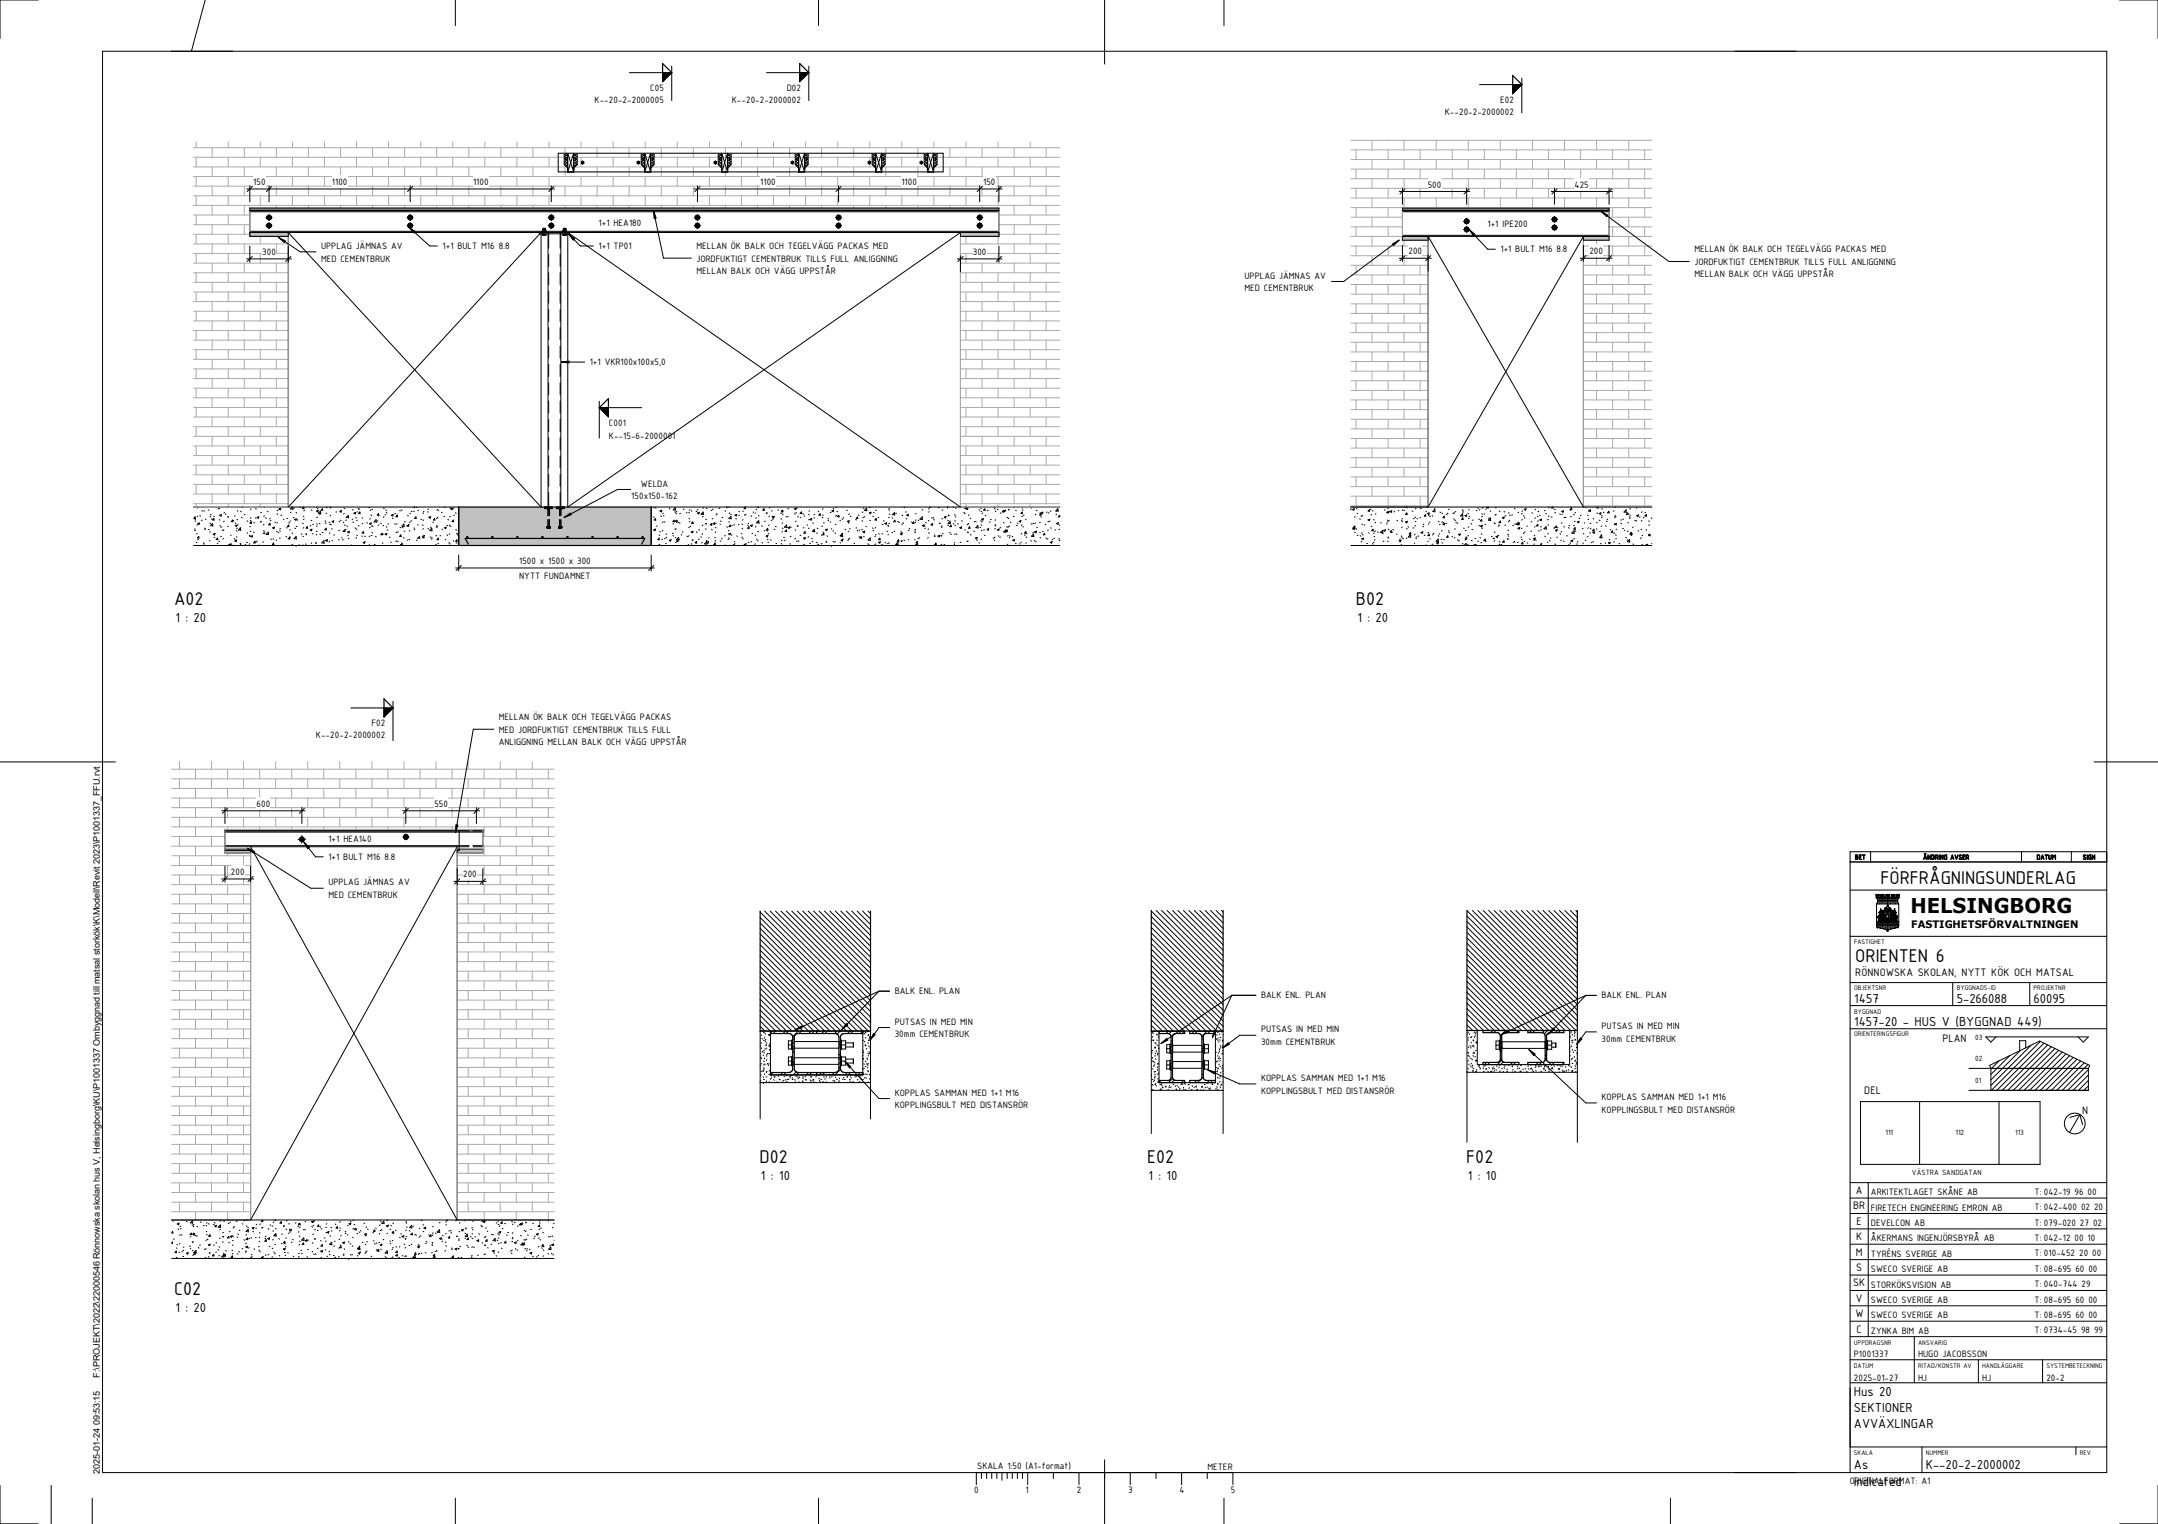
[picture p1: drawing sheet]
<svg xmlns="http://www.w3.org/2000/svg" width="841mm" height="594mm" viewBox="0 0 841 594" stroke-linecap="round" stroke-linejoin="round" font-family="sans-serif">
<defs><g id="words">
<text font-size="8" x="744.6" y="355.9">HELSINGBORG</text>
<g font-size="7.8">
<text x="67.8" y="235.7">A02</text>
<text x="528.4" y="235.7">B02</text>
<text x="732.9" y="344.6">FÖRFRÅGNINGSUNDERLAG</text>
<text x="723.1" y="374.8">ORIENTEN 6</text>
<text x="296" y="453.2">D02</text>
<text x="447" y="453.2">E02</text>
<text x="571.5" y="453.2">F02</text>
<text x="67.8" y="504.7">C02</text>
</g>
<g font-size="5.5">
<text x="68.4" y="242.5">1 : 20</text>
<text x="529" y="242.5">1 : 20</text>
<text x="722.6" y="391">1457</text>
<text x="762.6" y="391">5-266088</text>
<text x="792.5" y="391">60095</text>
<text x="722.6" y="400">1457-20 - HUS V (BYGGNAD 449)</text>
<text x="296.5" y="460.1">1 : 10</text>
<text x="447.6" y="460.1">1 : 10</text>
<text x="572" y="460.1">1 : 10</text>
<text x="68.4" y="511.6">1 : 20</text>
<text x="722.5" y="544.2">Hus 20</text>
<text x="722.5" y="550.3">SEKTIONER</text>
<text x="722.5" y="556.6">AVVÄXLINGAR</text>
<text x="722.5" y="572.6">As</text>
<text x="750.5" y="572.6">K--20-2-2000002</text>
<text x="722.5" y="579.5">indicated</text>
</g>
<g font-size="4.6">
<text x="723.1" y="380.3">RÖNNOWSKA SKOLAN, NYTT KÖK OCH MATSAL</text>
<text x="757" y="406.1">PLAN</text>
<text x="726.6" y="426.6">DEL</text>
<text x="811.5" y="434.4">N</text>
<text x="723.2" y="465.4">A</text>
<text x="722.2" y="471.4">BR</text>
<text x="723.5" y="477.4">E</text>
<text x="723.3" y="483.4">K</text>
<text x="723.2" y="489.4">M</text>
<text x="723.3" y="495.4">S</text>
<text x="722.2" y="501.4">SK</text>
<text x="723.2" y="507.4">V</text>
<text x="723.1" y="513.4">W</text>
<text x="723.6" y="519.4">C</text>
</g>
<text font-size="4" x="744.9" y="361.6">FASTIGHETSFÖRVALTNINGEN</text>
<g font-size="3.9">
<text x="253.4" y="35.3">C05</text>
<text x="306.7" y="35.3">D02</text>
<text x="231.7" y="40.2">K--20-2-2000005</text>
<text x="285.2" y="40.2">K--20-2-2000002</text>
<text x="584.7" y="40">E02</text>
<text x="563.1" y="44.9">K--20-2-2000002</text>
<text x="98.7" y="72.1">150</text>
<text x="129.3" y="72.1">1100</text>
<text x="184.4" y="72.1">1100</text>
<text x="296.3" y="72.1">1100</text>
<text x="351.3" y="72.1">1100</text>
<text x="383.2" y="72.1">150</text>
<text x="556.4" y="73.1">500</text>
<text x="613.7" y="73.1">425</text>
<text x="233.3" y="88.1">1+1 HEA180</text>
<text x="579.7" y="88.6">1+1 IPE200</text>
<text x="102.2" y="99.4">300</text>
<text x="125.1" y="97.1">UPPLAG JÄMNAS AV</text>
<text x="125.1" y="102">MED CEMENTBRUK</text>
<text x="172.5" y="97.1">1+1 BULT M16 8.8</text>
<text x="233.3" y="97.1">1+1 TP01</text>
<text x="271.4" y="97.1">MELLAN ÖK BALK OCH TEGELVÄGG PACKAS MED</text>
<text x="271.4" y="102">JORDFUKTIGT CEMENTBRUK TILLS FULL ANLIGGNING</text>
<text x="379.1" y="99.4">300</text>
<text x="548.9" y="99.1">200</text>
<text x="584.8" y="98.3">1+1 BULT M16 8.8</text>
<text x="619.4" y="99.1">200</text>
<text x="660.4" y="98.3">MELLAN ÖK BALK OCH TEGELVÄGG PACKAS MED</text>
<text x="271.4" y="106.8">MELLAN BALK OCH VÄGG UPPSTÅR</text>
<text x="660.4" y="103.3">JORDFUKTIGT CEMENTBRUK TILLS FULL ANLIGGNING</text>
<text x="485" y="108.6">UPPLAG JÄMNAS AV</text>
<text x="485" y="113.5">MED CEMENTBRUK</text>
<text x="660.4" y="108.1">MELLAN BALK OCH VÄGG UPPSTÅR</text>
<text x="229.8" y="142.3">1+1 VKR100x100x5,0</text>
<text x="237.3" y="166.1">C001</text>
<text x="237.3" y="171">K--15-6-2000001</text>
<text x="249.8" y="189.7">WELDA</text>
<text x="246" y="194.6">150x150-162</text>
<text x="202.3" y="219.9">1500 x 1500 x 300</text>
<text x="202.4" y="225.6">NYTT FUNDAMNET</text>
<text x="194.4" y="280.7">MELLAN ÖK BALK OCH TEGELVÄGG PACKAS</text>
<text x="123.1" y="287.9">K--20-2-2000002</text>
<text x="144.8" y="283">F02</text>
<text x="194.4" y="285.6">MED JORDFUKTIGT CEMENTBRUK TILLS FULL</text>
<text x="194.4" y="290.5">ANLIGGNING MELLAN BALK OCH VÄGG UPPSTÅR</text>
<text x="100" y="314.5">600</text>
<text x="169.3" y="314.5">550</text>
<text x="128" y="328.3">1+1 HEA140</text>
<text x="128" y="335.2">1+1 BULT M16 8.8</text>
<text x="90" y="341.1">200</text>
<text x="128" y="345.1">UPPLAG JÄMNAS AV</text>
<text x="180.5" y="342.1">200</text>
<text x="128" y="350.1">MED CEMENTBRUK</text>
<text x="348.7" y="387.5">BALK ENL. PLAN</text>
<text x="491.4" y="389.2">BALK ENL. PLAN</text>
<text x="624.2" y="389.2">BALK ENL. PLAN</text>
<text x="348.7" y="399.5">PUTSAS IN MED MIN</text>
<text x="624.2" y="401.2">PUTSAS IN MED MIN</text>
<text x="348.7" y="404.4">30mm CEMENTBRUK</text>
<text x="491.4" y="402.5">PUTSAS IN MED MIN</text>
<text x="491.4" y="407.4">30mm CEMENTBRUK</text>
<text x="624.2" y="406.1">30mm CEMENTBRUK</text>
<text x="491.4" y="421.4">KOPPLAS SAMMAN MED 1+1 M16</text>
<text x="348.7" y="427.1">KOPPLAS SAMMAN MED 1+1 M16</text>
<text x="491.4" y="426.3">KOPPLINGSBULT MED DISTANSRÖR</text>
<text x="624.2" y="428.8">KOPPLAS SAMMAN MED 1+1 M16</text>
<text x="348.7" y="432.1">KOPPLINGSBULT MED DISTANSRÖR</text>
<text x="624.2" y="433.7">KOPPLINGSBULT MED DISTANSRÖR</text>
<text x="729.1" y="465.7">ARKITEKTLAGET SKÅNE AB</text>
<text x="792.9" y="465.8">T: 042-19 96 00</text>
<text x="729.1" y="471.9">FIRETECH ENGINEERING EMRON AB</text>
<text x="792.9" y="471.8">T: 042-400 02 20</text>
<text x="729.1" y="477.9">DEVELCON AB</text>
<text x="792.9" y="477.8">T: 079-020 27 02</text>
<text x="729.1" y="484">ÅKERMANS INGENJÖRSBYRÅ AB</text>
<text x="792.9" y="483.8">T: 042-12 00 10</text>
<text x="729.1" y="489.9">TYRÉNS SVERIGE AB</text>
<text x="792.9" y="489.8">T: 010-452 20 00</text>
<text x="729.1" y="495.9">SWECO SVERIGE AB</text>
<text x="792.9" y="495.8">T: 08-695 60 00</text>
<text x="729.1" y="501.9">STORKÖKSVISION AB</text>
<text x="792.9" y="501.8">T: 040-744 29</text>
<text x="729.1" y="508">SWECO SVERIGE AB</text>
<text x="792.9" y="507.8">T: 08-695 60 00</text>
<text x="729.1" y="513.9">SWECO SVERIGE AB</text>
<text x="792.9" y="513.8">T: 08-695 60 00</text>
<text x="729.1" y="519.9">ZYNKA BIM AB</text>
<text x="792.9" y="519.8">T: 0734-45 98 99</text>
<text x="722.5" y="529.2">P1001337</text>
<text x="747.5" y="529.2">HUGO JACOBSSON</text>
<text x="722.5" y="538.1">2025-01-27</text>
<text x="747.5" y="538.1">HJ</text>
<text x="772.5" y="538.1">HJ</text>
<text x="797.5" y="538.1">20-2</text>
<text x="380.9" y="572.6">SKALA 1:50 (A1-format)</text>
<text x="470.6" y="573">METER</text>
<text x="720.9" y="578.4">ORIGINALFORMAT: A1</text>
<text x="379.6" y="582">0</text>
<text x="399.6" y="582">1</text>
<text x="419.7" y="582">2</text>
<text x="439.6" y="582">3</text>
<text x="459.7" y="582">4</text>
<text x="479.6" y="582">5</text>
</g>
<g font-size="3.5">
<text x="38.9" y="537" transform="rotate(-90 38.9 537)">F:\PROJEKT\2022\22000546 Rönnowska skolan hus V, Helsingborg\KU\P1001337 Ombyggnad till matsal storkök\K\Modell\Revit 2023\P1001337_FFU.rvt</text>
<text x="38.9" y="574.5" transform="rotate(-90 38.9 574.5)">2025-01-24 09:53:15</text>
</g>
<g font-size="3.2">
<text x="769.7" y="405.5">03</text>
<text x="769.7" y="413.4">02</text>
<text x="769.7" y="422">01</text>
<text x="734.8" y="442.6">111</text>
<text x="762.1" y="442.6">112</text>
<text x="785.4" y="442.6">113</text>
<text x="745.1" y="458">VÄSTRA SANDGATAN</text>
</g>
<g font-size="2.8">
<text x="722.9" y="335">BET</text>
<text x="749.5" y="335">ÄNDRING AVSER</text>
<text x="793.7" y="335">DATUM</text>
<text x="811.7" y="335">SIGN</text>
<text x="722.6" y="368">FASTIGHET</text>
<text x="722.6" y="386">OBJEKTSNR</text>
<text x="762.6" y="386">BYGGNADS-ID</text>
<text x="792.5" y="386">PROJEKTNR</text>
<text x="722.6" y="395.2">BYGGNAD</text>
<text x="722.6" y="404">ORIENTERINGSFIGUR</text>
<text x="722.5" y="524.3">UPPDRAGSNR</text>
<text x="747.5" y="524.3">ANSVARIG</text>
<text x="722.5" y="533.2">DATUM</text>
<text x="747.5" y="533.2">RITAD/KONSTR AV</text>
<text x="772.5" y="533.2">HANDLÄGGARE</text>
<text x="797.5" y="533.2">SYSTEMBETECKNING</text>
<text x="722.5" y="567.2">SKALA</text>
<text x="750.5" y="567.2">NUMMER</text>
<text x="810.5" y="567.2">REV</text>
</g>
</g></defs>
<g fill="#c1c1c1">
<path d="M178.8 197.7h75v14.9h-75z"/>
<path d="M97.4 90.6h291.9v1.6h-291.9z"/>
</g>
<g fill="#fff">
<path d="M103.9 84h1.9v1.6h-1.9z"/>
<path d="M104.4 84.4h.8v.8h-.8z"/>
<path d="M104 83.9h1.8v1.8h-1.8z"/>
<path d="M103.9 87.2h1.9v1.5h-1.9z"/>
<path d="M104.4 87.5h.8v.8h-.8z"/>
<path d="M103.9 87h1.9v1.9h-1.9z"/>
<path d="M380.9 84h1.8v1.6h-1.8z"/>
<path d="M381.4 84.4h.8v.8h-.8z"/>
<path d="M380.9 83.9h1.8v1.8h-1.8z"/>
<path d="M380.9 87.2h1.8v1.5h-1.8z"/>
<path d="M381.4 87.5h.8v.8h-.8z"/>
<path d="M380.9 87h1.8v1.9h-1.8z"/>
</g>
<path d="M97.4 81.1h291.9v1h-291.9z" fill="#7f7f7f"/>
<g fill="#fff">
<path d="M211.7 89h.8v.3h-.8z"/>
<path d="M219.7 89h.8v.3h-.8z"/>
<path d="M212.1 89.3h.5v.7h-.5z"/>
<path d="M211.5 89.3h.6v.7h-.6z"/>
<path d="M220.1 89.3h.5v.7h-.5z"/>
<path d="M219.5 89.3h.6v.7h-.6z"/>
<path d="M211.3 90l1.5 .2z"/>
<path d="M219.3 90l1.5 .2z"/>
<path d="M212.1 91.3h.5v.5h-.5z"/>
<path d="M211.5 91.3h.6v.5h-.6z"/>
<path d="M220.1 91.3h.5v.5h-.5z"/>
<path d="M219.5 91.3h.6v.5h-.6z"/>
<path d="M211.3 91.1l1.5 .2z"/>
<path d="M219.3 91.1l1.5 .2z"/>
<path d="M210.3 90.6h11.5v.5h-11.5z"/>
<path d="M226.8 63.1h.5v.5h-.5z"/>
<path d="M226.6 62.8h.9v1.1h-.9z"/>
<path d="M278.6 63.1h.5v.5h-.5z"/>
<path d="M278.3 62.8h1v1.1h-1z"/>
<path d="M308.6 63.1h.4v.5h-.4z"/>
<path d="M308.3 62.8h1v1.1h-1z"/>
<path d="M338.5 63.1h.5v.5h-.5z"/>
<path d="M338.3 62.8h1v1.1h-1z"/>
<path d="M358.8 63.1h.5v.5h-.5z"/>
<path d="M358.6 62.8h1v1.1h-1z"/>
<path d="M248.5 63.1h.5v.5h-.5z"/>
<path d="M248.3 62.8h1v1.1h-1z"/>
<path d="M219.9 60.1h1.3v5.3h-1.3z"/>
<path d="M223.6 60.1h1.4v5.3h-1.4z"/>
<path d="M221.2 64.2l.1 1.3z"/>
<path d="M221.2 60.1l.1 4.1z"/>
<path d="M223.6 64.2v1.3z"/>
<path d="M223.6 60.1v4.1z"/>
<path d="M221.2 65.5h2.4v1.6h-2.4z"/>
<path d="M249.9 60.1h1.3v5.3h-1.3z"/>
<path d="M253.7 60.1h1.2v5.3h-1.2z"/>
<path d="M251.2 64.2l.1 1.3z"/>
<path d="M251.2 60.1l.1 4.1z"/>
<path d="M253.5 64.2l.2 1.3z"/>
<path d="M253.5 60.1l.2 4.1z"/>
<path d="M251.2 65.5h2.5v1.6h-2.5z"/>
<path d="M279.9 60.1h1.3v5.3h-1.3z"/>
<path d="M283.6 60.1h1.3v5.3h-1.3z"/>
<path d="M281.2 64.2l.1 1.3z"/>
<path d="M281.2 60.1l.1 4.1z"/>
<path d="M283.5 64.2l.1 1.3z"/>
<path d="M283.5 60.1l.1 4.1z"/>
<path d="M281.2 65.5h2.4v1.6h-2.4z"/>
<path d="M309.9 60.1h1.3v5.3h-1.3z"/>
<path d="M313.6 60.1h1.4v5.3h-1.4z"/>
<path d="M311.2 64.2l.1 1.3z"/>
<path d="M311.2 60.1l.1 4.1z"/>
<path d="M313.6 64.2v1.3z"/>
<path d="M313.6 60.1v4.1z"/>
<path d="M311.2 65.5h2.4v1.6h-2.4z"/>
<path d="M339.9 60.1h1.3v5.3h-1.3z"/>
<path d="M343.7 60.1h1.3v5.3h-1.3z"/>
<path d="M341.2 64.2l.1 1.3z"/>
<path d="M341.2 60.1l.1 4.1z"/>
<path d="M343.6 64.2l.1 1.3z"/>
<path d="M343.6 60.1l.1 4.1z"/>
<path d="M341.2 65.5h2.5v1.6h-2.5z"/>
<path d="M360.2 60.1h1.2v5.3h-1.2z"/>
<path d="M363.9 60.1h1.3v5.3h-1.3z"/>
<path d="M361.5 64.2l.1 1.3z"/>
<path d="M361.4 60.1l.2 4.1z"/>
<path d="M363.8 64.2l.1 1.3z"/>
<path d="M363.8 60.1l.1 4.1z"/>
<path d="M361.4 65.5h2.5v1.6h-2.5z"/>
</g>
<path d="M181.9 209.2h.5v.4h-.5zM191.7 209.2h.5v.4h-.5zM201.5 209.2h.4v.4h-.4zM211.2 209.2h.5v.4h-.5zM221 209.2h.4v.4h-.4zM230.7 209.2h.5v.4h-.5zM240.5 209.2h.5v.4h-.5zM250.2 209.2h.5v.4h-.5z" fill="#000"/>
<g fill="none" stroke="#000" stroke-width=".39">
<path d="M217.6 59.7h150v7.3h-150zM221.3 59.7l2.3 7.3M223.6 59.7l-2.3 7.3M251.3 59.7l2.2 7.3M253.5 59.7l-2.2 7.3M281.3 59.7l2.2 7.3M283.5 59.7l-2.2 7.3M311.3 59.7l2.3 7.3M313.6 59.7l-2.3 7.3M341.3 59.7l2.3 7.3M343.6 59.7l-2.3 7.3M361.6 59.7l2.2 7.3"/>
<path d="M363.8 59.7l-2.2 7.3M220.2 60.9v.2zM220.2 62.9v.3zM220.2 63.9v.2zM220.3 61.8h.3v.5l-.5-.3zM220.6 62.5h.2zM220.7 60.4v.3zM220.7 61.4v.2zM220.7 63.4v.2zM220.7 64.4v.2zM221.2 60.1v7h2.4v-7h1.4v4.1l-1.4 1.3M221.2 65.5l-1.3-1.3v-4.1h1.4v6.9"/>
<path d="M221.2 64.2h.1M221.2 65.5h.1M223.6 64.2h.1M223.6 65.5h.1M224 62.5h.3zM224.2 61.4v.2zM224.2 60.4v.3zM224.2 63.4v.2zM224.2 64.4v.2zM224.3 61.8l.4 .2-.2 .3-.4-.3zM224.5 64h.3zM224.7 60.9v.2z"/>
<path d="M224.7 62.9v.3zM226.6 63.1l.4-.3 .5 .3v.6l-.5 .3-.4-.3zM226.8 63.3v.1M226.8 63.2l.3-.1 .2 .3-.3 .2zM248.3 63.1l.5-.3 .5 .3v.6l-.5 .3-.5-.3zM248.5 63.3l.4-.2 .1 .3-.2 .2zM250.1 61h.2zM250.1 63h.2zM250.2 63.9v.2zM250.3 61.8l.4 .2-.1 .3h-.3zM250.7 64.4v.2zM250.7 62.4v.3z"/>
<path d="M250.7 60.4v.3zM250.7 61.4v.2zM250.7 63.4v.2zM251.2 65.5l-1.3-1.3v-4.1h1.4v6.9M251.2 60.1v7h2.5v-7M251.2 64.2h.1M251.2 65.5h.1M253.5 64.2h.2M253.5 65.5h.2M253.7 65.5l1.2-1.3v-4.1h-1.4v6.9M254.2 63.4v.2zM254.2 60.4v.3z"/>
<path d="M254.2 61.4v.2zM254.2 62.4v.3zM254.2 64.4v.2zM254.3 61.8h.3v.5h-.3zM254.6 63.9v.2zM254.6 60.9v.2zM254.6 62.9v.3zM278.3 63.1l.5-.3 .5 .3v.6l-.5 .3-.5-.3zM278.6 63.3l.2-.2 .3 .3-.4 .2zM280.1 61h.2zM280.1 63h.2zM280.2 63.9v.2z"/>
<path d="M280.3 61.8h.3v.5h-.3zM280.7 60.4v.3zM280.7 61.4v.2zM280.7 62.4v.3zM280.7 63.4v.2zM280.7 64.4v.2zM281.2 60.1v7h2.4v-7M281.2 65.5l-1.3-1.3v-4.1h1.4v6.9M281.2 64.2h.1M281.2 65.5h.1M283.5 64.2h.1M283.5 65.5h.1"/>
<path d="M283.6 65.5l1.3-1.3v-4.1h-1.4v6.9M284 62.5h.3zM284 64.5h.3zM284.1 60.4v.3zM284.1 61.4v.2zM284.1 63.4v.2zM284.3 61.8h.3v.5h-.3zM284.5 61h.3zM284.6 62.9v.3zM284.6 63.9v.2zM308.3 63.1l.5-.3 .5 .3v.6l-.5 .3-.5-.3zM308.6 63.4v.1"/>
<path d="M308.6 63.2l.4 .1M308.6 63.2v.1M308.6 63.2v.3M309 63.3l.1 .1M309.1 63.4l-.5 .1M310.1 61h.2zM310.1 63h.2zM310.1 64h.2zM310.3 61.8h.3v.5h-.3zM310.7 60.4v.3zM310.7 61.4v.2zM310.7 62.4v.3z"/>
<path d="M310.7 63.4v.2zM310.7 64.4v.2zM311.2 60.1v7h2.4v-7M311.2 65.5l-1.3-1.3v-4.1h1.4v6.9M311.2 64.2h.1M311.2 65.5h.1M313.6 64.2h.1M313.6 65.5h.1M313.6 65.5l1.4-1.3v-4.1h-1.4v6.9M314.2 60.4v.3zM314.2 61.4v.2zM314.2 62.4v.3z"/>
<path d="M314.2 63.4v.2zM314.2 64.4v.2zM314.3 61.8h.3v.5l-.5-.3zM314.5 61h.3zM314.5 63h.3zM314.7 63.9v.2zM338.3 63.1l.5-.3 .5 .3v.6l-.5 .3-.5-.3zM338.5 63.4l.5 .1M338.6 63.3l-.1 .1M339 63.2l-.4 .1M339 63.2v.3M339 63.2h.1"/>
<path d="M339 63.5h.1M340.1 61h.2zM340.1 64h.2zM340.2 62.9v.3zM340.3 61.8h.3v.5l-.5-.3zM340.6 62.5h.2zM340.6 64.5h.2zM340.7 60.4v.3zM340.7 61.4v.2zM340.7 63.4v.2zM341.2 65.5l-1.3-1.3v-4.1h1.4v6.9M341.2 60.1v7h2.5v-7"/>
<path d="M341.2 64.2h.1M341.2 65.5h.1M343.6 64.2h.1M343.6 65.5h.1M343.7 65.5l1.3-1.3v-4.1h-1.4v6.9M344 63.5h.3zM344 64.5h.3zM344.2 60.4v.3zM344.2 61.4v.2zM344.2 62.4v.3zM344.3 61.8l.4 .2-.1 .3-.5-.3zM344.6 61h.2z"/>
<path d="M344.7 62.9v.3zM344.7 63.9v.2zM358.6 63.1l.5-.3 .5 .3v.6l-.5 .3-.5-.3zM358.8 63.3l.3-.2 .2 .3-.3 .2zM359.3 63.3v.1M360.3 64h.3zM360.5 60.9v.2zM360.5 62.9v.3zM360.6 61.8h.2v.5h-.2zM360.8 61.5h.3zM360.8 62.5h.3zM360.8 64.5h.3z"/>
<path d="M361 60.4v.3zM361 63.4v.2zM361.4 60.1v7h2.5v-7M361.4 65.5l-1.2-1.3v-4.1h1.4v6.9M361.4 64.2h.2M361.4 65.5h.2M363.8 64.2h.1M363.8 65.5h.1M363.9 65.5l1.3-1.3v-4.1h-1.4v6.9M364.4 60.4v.3zM364.4 61.4v.2zM364.4 62.4v.3z"/>
<path d="M364.4 63.4v.2zM364.4 64.4v.2zM364.5 61.8h.3v.5h-.3zM364.9 60.9v.2zM364.9 62.9v.3zM364.9 63.9v.2zM97.4 90.6h291.9M97.4 82.5h291.9M97.4 90.2h291.9M97.4 82.1h291.9M103.6 84.8h2.4M103.6 87.9h2.4"/>
<path d="M103.9 87.9l.5 .8h.9M103.9 88l.2 .4a.85 .85 0 0 0 1.2 .3M103.9 84.8l.5 .8M104.4 84h.9M104.4 85.6h.9M104.4 87.2h.9M104.4 87.1h.9M104.4 84l-.5 .8M104.4 87.2l-.5 .7M104.9 83.6v2.4M104.9 86.7v2.5M105.3 84l.5 .8"/>
<path d="M105.3 87.2l.5 .7M105.8 84.8l-.5 .8M105.8 87.9l-.5 .8M105.8 88l-.5 .7M112.4 90.6v107.1l98.5-107.1v107.1zM112.4 92.2h-15v-11.1h291.9v11.1h-15M158.7 84.8h2.3M158.7 87.9h2.3M158.9 84.8l.5 .8M158.9 87.9l.5 .8M158.9 88l.5 .7M159.4 84h.9"/>
<path d="M159.4 85.6h.9M159.4 87.2h.9M159.4 87.1h.9M159.4 84l-.5 .8M159.4 87.2l-.5 .7M159.6 84.5h.1M159.9 83.6v2.4M159.9 86.7v2.5M160.3 84l.5 .8M160.3 87.2l.5 .7M160.8 87.9l-.5 .8h-.9M160.8 88l-.1 .2a.87 .87 0 0 1-1.3 .5"/>
<path d="M160.8 84.8l-.5 .8M210.3 90.6v.5h11.5v-.5M211.3 90h.1M211.3 91.3h.1M211.3 90v.2M211.3 91.1v.2M211.3 90h1.5M211.3 91.3h1.5M211.5 90v-.7h1.1v.7M211.5 91.3v.5h1.1v-.5M211.7 89h.1M211.7 89v.3"/>
<path d="M211.7 90.2v.4M211.7 89h.8M212.1 89.3v.7M212.1 91.3v.5M212.5 89h.1M212.5 89v.3M212.5 90.2v.4M212.8 90h.1M212.8 91.3h.1M212.8 90v.2M212.8 91.1v.2M213.6 90.4v.2"/>
<path d="M213.6 91.1v106.6M213.7 84.8h2.4M213.7 87.9h2.4M213.8 90.9v5.9M213.8 99.1v4.8M214.4 84l-.4 .5 .4 1.1M214.4 87.2a.9 .9 0 0 0 0 1.5M214.4 84h.9M214.4 85.6h.9M214.4 87.1h.9M214.4 84l-.4 .8 .4 .8M214.6 84.3l-.1 .1"/>
<path d="M214.8 83.6v2.4M214.8 86.7v2.5M215.2 84.6a.41 .41 0 0 0-.7-.1 .41 .41 0 0 0 .3 .7 .41 .41 0 0 0 .5-.5M215.3 87.2h-.9l-.4 .7 .4 .8M215.3 87.2l.5 .7-.5 .8h-.9M215.3 87.2a.9 .9 0 0 1 .4 1.2 .9 .9 0 0 1-1.3 .3M215.3 84l.5 .8-.5 .8M215.3 84l.5 .5v.5l-.5 .6M218.3 90.9v5.9M218.3 99.1v4.8M218.6 90.4v.2M218.6 91.1v106.6"/>
<path d="M219.3 90h.1M219.3 91.3h.1M219.3 90h1.5M219.3 90v.2M219.3 91.1v.2M219.3 91.3h1.5M219.5 90v-.7h1.1v.7M219.5 91.3v.5h1.1v-.5M219.7 89h.1M219.7 89v.3M219.7 90.2v.4M219.7 89h.8"/>
<path d="M220.1 89.3v.7M220.1 91.3v.5M220.5 89h.1M220.5 89v.3M220.5 90.2v.4M220.8 90h.1M220.8 91.3h.1M220.8 90v.2M220.8 91.1v.2M221.3 90.6v107.1l153-107.1v107.1zM270.6 84.8h2.4M270.6 87.9h2.4"/>
<path d="M271.4 84h.8M271.4 84l-.5 .8 .5 .8M271.4 85.6h.8M271.4 84l-.5 .5v.5l.5 .6M271.4 87.2a.9 .9 0 0 0-.4 1.2 .9 .9 0 0 0 1.2 .3M271.4 87.2h.8l.5 .7-.5 .8M271.4 87.2l-.5 .7 .5 .8h.8M271.4 87.1h.8M271.8 83.6v2.4M271.8 86.7v2.5M272.1 84.3l.1 .1M272.2 84l.5 .8-.5 .8"/>
<path d="M272.3 84l.4 .5-.4 1.1M272.3 87.2a.9 .9 0 0 1 0 1.5M325.6 84.8h2.4M325.6 87.9h2.4M325.9 87.9l.4 .8h1M325.9 88v.2a.87 .87 0 0 0 1.4 .5M325.9 84.8l.4 .8M326.3 84h1M326.3 85.6h1M326.3 87.2h1M326.3 87.1h1M326.3 84l-.4 .8"/>
<path d="M326.3 87.2l-.4 .7M326.8 83.6v2.4M326.8 86.7v2.5M327.3 84l.4 .8M327.3 87.2l.4 .7M327.7 84.8l-.4 .8M327.7 87.9l-.4 .8M327.7 88l-.4 .7M380.6 84.8h2.4M380.6 87.9h2.4M380.9 84.8l.4 .8M380.9 87.9l.4 .8"/>
<path d="M380.9 88l.4 .7M381.3 84h1M381.3 85.6h1M381.3 87.2h1M381.3 87.1h1M381.3 84l-.4 .8M381.3 87.2l-.4 .7M381.8 83.6v2.4M381.8 86.7v2.5M382.3 84l.4 .8M382.3 87.2l.4 .7M382.7 87.9l-.4 .8h-1"/>
<path d="M382.7 88l-.1 .4a.85 .85 0 0 1-1.3 .3M382.7 84.8l-.4 .8M213.8 106.3v4.7M213.8 113.5v4.7M218.3 106.3v4.7M218.3 113.5v4.7M213.8 120.6v4.7M213.8 127.7v4.8M213.8 134.9v4.8M218.3 120.6v4.7M218.3 127.7v4.8M218.3 134.9v4.8"/>
<path d="M213.8 142v4.8M213.8 149.2v4.7M213.8 156.3v4.8M218.3 142v4.8M218.3 149.2v4.7M218.3 156.3v4.8M213.8 163.4v4.8M213.8 170.6v4.7M213.8 177.8v4.7M218.3 163.4v4.8M218.3 170.6v4.7M218.3 177.8v4.7"/>
<path d="M75.4 197.7h103.4v14.9h-103.4M77.2 197.8l-.2 .2M79 199.1l-.4 .1M79.4 199.1l.3 .2M81.5 198.8h-.3M85.3 198.3h-.3M85.3 198.1l.3 .2M87.5 199.8l-.3 .2M92.8 199.1l-.3 .2M93.7 199.3l.3 .2M94.2 197.7l.4 .2 .1-.2M97.9 198.4l-.3 .2"/>
<path d="M99.7 198.2l.2 .3M101.9 199.8h-.3M103.1 197.7l-.2 .2M104.4 199.4l-.3 .1M108.3 198.9l-.4 .1M108.7 198.4l.7-.3-.2 .7zM113.4 199.7l-.3 .2M113.9 197.7l-.7 .7 .9 .1-.1-.8M114.7 198.1h-.3M115.4 199.8l.2 .2M117.3 197.7l-.4 .1M118.4 197.7l.1 .6-.6-.1z"/>
<path d="M118.7 198.9l-.3 .2M121.3 198.8l.2 .2M123.3 197.7l.2 .1M123.3 199.2l.7-.3-.2 .7zM123.9 198.2l-.3 .2M125.6 198.3l.2 .6h-.6zM127.2 197.7l.3 .3M128.7 197.9l.2 .1M128.9 197.7h-.2M131.2 199.6h-.3M132.9 198.9l.2 .7-.6-.1zM134.1 198.1l.3 .1"/>
<path d="M137.7 198.7l-.4 .1M139.4 199.5l-.3 .1M139.5 198.3l.3 .2M140.2 198.4h-.3M140.3 199.6v.6h-.6zM144.1 197.9h-.4M144.5 198.8l-.3 .2M144.9 198.5l.3 .2M149.8 198l-.3 .2M150.3 198.8l.3 .2M150.5 199.7l.2 .3M155.7 199l.3 .2"/>
<path d="M156.4 198.7l.3 .3M160.6 199.3l-.3 .1M161.2 197.7l.4 .2 .1-.2M161.2 199.2l.3 .2M162.3 197.7l.3 .2M163.2 199l-.4 .1M164.8 199.9l.3 .3M165.3 199.3l-.3 .2M166.6 199.5l.3 .1M167 198.5h-.3M170.5 198.6l-.3 .2M170.7 198.9l.3 .2"/>
<path d="M172 199.7l.3 .2M173.4 197.7h-.3M175.6 198l-.3 .1M175.7 198.4l.7-.3-.2 .6zM176.7 197.9l.2 .2M177.5 199.9l.3 .2M213.6 198.2h.1M213.6 198.2v2.8M213.8 184.9v4.8M213.8 192v5.7M214.1 198.2h.1M214.1 198.2v2.8"/>
<path d="M215.3 197.7h-3v.5h3M216.8 197.7h3v.5h-3M218.1 198.2h.1M218.1 198.2v2.8M218.3 184.9v4.8M218.3 192v5.7M218.6 198.2h.1M218.6 198.2v2.8M253.8 197.7h159.2M253.8 197.7v14.9h159.2M253.8 197.7l.1 .1M255.1 197.9h-.4"/>
<path d="M255.4 198l.3 .1M257.2 199.2l.7-.3-.2 .6zM257.6 199.3l.3 .2M260.9 198.2l.2 .2M263 199.6l.3 .1M263.1 197.9l.2 1-.9-.1zM263.8 199.3l-.3 .3M266.3 198.4l.3 .2M267.8 199.9h-.4M268.4 199.8l.3 .1M268.9 198.7l-.3 .2M269.4 199.1l.2 .2"/>
<path d="M271.6 199.3l-.3 .1M271.7 198.6l.3 .2M271.8 200l.7-.3-.2 .6zM274 199.6l.1 1-.9-.2zM274.2 198l-.3 .1M275.3 198l.2 .3M277.1 198.9l.3 .2M278 198.5h-.3M280.5 198.2h-.3M282.5 199.1l.3 .2M283.3 197.7h.1M284.4 199.9l-.3 .3"/>
<path d="M284.4 197.7h-.3M288 199.3l.2 .2M289.7 199.2l-.3 .2M290.4 197.7l.2 .6-.6-.1zM293.4 199.6l.3 .1M294.6 200h-.4M294.9 198.5l-.3 .2M295.2 197.7l.3 .2v-.2M297.7 198.3l.2 .6h-.6zM298.8 199.8l.3 .2M300 197.8l-.2 .2M300.9 199.1l-.3 .1"/>
<path d="M303.5 198.8h-.4M304.5 199l.3 .3M305.1 198.9v.7l-.6-.1zM307.3 198.3h-.3M309.6 198.3l.7-.2-.2 .6zM310.4 199.7l-.3 .2M310.4 198l.3 .2M312.3 199.6l.2 .6h-.7zM315.6 199.1l-.3 .2M318.8 199.2l.3 .2M320.8 198.3l-.3 .2M323.9 199.8h-.3"/>
<path d="M324.2 199.1l.7-.2-.2 .6zM324.7 198.2l.3 .2M326 197.7l-.2 .1M326.4 199.4l-.3 .1M330.3 198.9l-.4 .1M336.3 199.6l-.3 .2M336.7 198.1h-.3M336.9 198.9l.8-.8 .1 1zM338.8 199.9l.7-.2-.2 .6zM339.3 197.7l-.4 .1M340.4 199.7l.3 .2M341.5 198.8l-.3 .3"/>
<path d="M346.4 198.7l.2 .2M346.7 198.2l-.3 .2M352.3 197.7l.3 .2M353.2 199.6h-.3M359.7 198.7l-.4 .1M362.2 197.7h.3M362.2 199.5l-.3 .1M362.2 198.4h-.3M366.1 197.9l-.4 .1M367.5 198.7l-.3 .2M369.4 197.7h.1M371.4 197.7h.2"/>
<path d="M372.7 198l-.3 .2M375.6 199.7l.2 .2M376.5 197.7l.1 .6-.6-.1zM376.5 198.3l.7-.3-.2 .7zM376.7 197.8l.3 .2M381.5 198.7l.3 .2M382.1 198l.3 .2M382.6 199.3l-.3 .1M382.9 199.9l-.2 .3M383.8 198.3l.1 .7-.6-.1zM385.1 199l-.3 .1M387.4 197.7l.3 .2"/>
<path d="M387.6 198.2l.3 .3M388.2 199.2l-.3 .2M389 198.5l-.3 .1M389.9 199.9l.2 .2M391.1 199l.1 .6-.6-.1zM391.1 199.1l.7-.3-.2 .7zM393 198.5l.3 .2M393.3 198.6l-.3 .2M395.4 197.7h-.3M395.8 198.9l.3 .2M398.4 199.6l.1 .6h-.6zM398.4 198.7l.3 .2"/>
<path d="M398.6 197.8l-.3 .2M401.7 197.9l.3 .2M403.9 199l.3 .1M405.6 200h-.4M405.7 199.9l.7-.3-.2 .7zM408.1 199.6l-.3 .1M408.8 199.9l-.3 .1M409.3 199.2l.3 .1M411.9 199.1l-.3 .1M412.3 198.3l.1 1-.9-.2zM75.8 206.2l.3 .1M75.9 202.3l.3 .3"/>
<path d="M76 201.5l.2 .6h-.6zM76.2 206.8h-.4M76.3 203.1l-.4 .1M76.8 211.3l-.3 .2M76.9 208l-.3 .2M77 204.6l-.3 .2M77 204.1l.8-.2-.2 .6zM77.1 201.2l-.3 .2M77.3 210.3l-.3 .1M77.5 209.1l.1 .7-.6-.1zM77.9 201l.2 .2M78.8 202.8l-.3 .1"/>
<path d="M79.3 211.6l.2 .2M79.4 212l.2 .2M79.8 205.9l.3 .2M80 206.3h-.3M80 202.4l.3 .1M81.2 206.4l.3 .1M81.9 210.7l-.3 .2M81.9 201.3l.2 .2M82 207.3l-.3 .2M82 204.9l.8-.8 .2 .9zM82.1 203.9l-.3 .2M82.3 200.5l-.3 .2"/>
<path d="M82.7 202.3l-.4 .1M83.1 208.2l.7-.3-.2 .7zM83.3 201.2l.3 .2M83.4 202.1v.6h-.6zM83.7 209.5h-.3M84.7 211.8l.3 .2M84.8 209.8l.1 .6-.7-.1zM85.3 210.9l.3 .3M85.4 202.6l.3 .1M85.6 200.9l.7-.3-.2 .6zM85.7 204.9l.3 .2M86.3 209.1l-.3 .1"/>
<path d="M86.4 205.4l-.3 .1M86.7 206.6l.3 .2M87.2 209.9l-.3 .2M87.2 206.5l-.2 .3M87.4 203.2l-.3 .2M87.8 200.3l.3 .2M88.7 201.4l.3 .2M89 205.1h-.4M89.1 201.5h-.3M89.7 212.6l-.5-.3 .7-.3-.2 .6M90.1 208.6l-.3 .1M90.1 212l.3 .2"/>
<path d="M90.6 202.7l.2 .7-.7-.1zM90.8 202.8l.3 .2M91.2 209.9l.3 .2M91.7 204.9l.7-.2-.2 .6zM91.7 201.1l-.4 .1M91.7 203.8l.2 .3M92 210.4l.2 .6-.7-.1zM92.1 206.8l.3 .2M92.2 212.6h.1M92.4 209.2l-.3 .2M92.5 205.8l-.3 .2M92.6 202.4l-.3 .2"/>
<path d="M92.8 204.6h-.3M93.7 205.7l.1 1-.9-.1zM93.7 212.1l.2 .3M93.9 211.8h-.3M94.1 201.7l.3 .1M95.5 200.6l-.3 .1M95.5 212.3l.3 .1M96.3 203l.3 .2M96.4 211.5h-.3M96.6 207.8h-.4M97.2 208.9l.2 .2M97.4 212l-.3 .2"/>
<path d="M97.5 208.6l-.3 .2M97.5 207.1l.3 .1M97.6 202.8l.2 .3M97.6 205.2l-.2 .2M97.7 209l.7-.2-.2 .6zM97.7 201.8l-.2 .2M97.9 203.4l.1 .6h-.6zM99.1 207.4l-.3 .1M99.2 203.8h-.3M99.3 211l.1 .7-.6-.1zM99.5 201.9l.3 .2M99.6 211.1l.3 .2"/>
<path d="M100.2 201.7l.7-.3-.2 .6zM100.3 210.9l-.4 .1M101 212.5l.3 .1M101.7 203.2l.3 .3M101.8 203.4l-.4 .1M102.7 211.2l-.3 .2M102.8 207.8l-.3 .2M102.9 204.4l-.3 .2M103 206.9l-.4 .1M103 207.3l.2 .2M103 201l-.3 .3M103.1 207.9l.2 .2"/>
<path d="M103.5 201.8l.3 .3M104.5 207.4l.1 1-.8-.1zM105 202.1l.2 .2M105.2 204l.1 .6h-.6zM105.5 210.1l.3 .2M105.6 202.9l-.3 .1M106.3 205.8l.7-.3-.2 .6zM106.6 211.7l.1 .6h-.6zM106.7 210.1h-.3M107.1 203.5l.3 .2M107.9 210.5l-.3 .2M108 207.1l-.3 .2"/>
<path d="M108.1 203.7l-.2 .2M108.2 200.3l-.3 .2M108.4 207.5l.3 .2M109 206.8l.3 .3M109.2 209.8h-.3M109.4 206.1h-.3M109.4 200.8l.3 .2M110.4 202.4l.3 .1M111.5 209.1l.2 .2M111.9 205.7l-.3 .1M112.1 202.1h-.4M112.3 209.8l.7-.2-.2 .6z"/>
<path d="M112.5 204.6l.1 .7-.6-.1zM112.5 203.7l.3 .2M113 209.8l-.3 .2M113.1 209.3h-.3M113.1 206.5l-.2 .1M113.2 203.1l-.2 .2M113.6 212.6l.3-.3 .1 .3M113.8 207.7l.3 .2M114.6 209.9l.8-.8 .1 1zM114.6 201.8h-.3M114.8 202.5l.7-.3-.2 .6zM114.9 205.8l.3 .3"/>
<path d="M115.4 212.6h.1M115.8 205.2l-.4 .1M115.8 202.6l.3 .2M116.8 212.4l-.3 .1M117.4 208.1l.2 .2M117.9 204l.3 .1M118.2 212.4l-.3 .2M118.3 209l-.3 .3M118.4 205.7l-.2 .2M118.4 201.3h-.3M118.5 202.3l-.3 .2M119.2 208l.3 .2"/>
<path d="M119.4 212.1h-.4M119.5 208.4h-.3M119.8 205.3l.1 .6h-.6zM120.9 206.6l.7-.3-.2 .6zM120.9 204.8l.2 .3M121.2 202.8l.3 .2M121.3 211.6l.2 .2M122 208.1h-.3M122.2 204.4h-.4M123.2 211.6h-.3M123.3 207.1l.3 .2M123.4 211.7l-.3 .2"/>
<path d="M123.4 204.2l.3 .1M123.5 208.4l-.3 .1M123.6 205l-.2 .2M123.7 201.6l-.2 .2M124.1 200l.8-.8 .1 1zM124.6 208.2l.3 .2M124.7 204l-.3 .1M124.8 200.4h-.3M125.9 207.6h-.3M126.2 210.8l.1 1-.9-.2zM126.7 203l.3 .2M126.8 203.8l.2 .2"/>
<path d="M126.9 210.7l.7-.3-.2 .6zM127.1 205.9l.1 .7-.6-.1zM127.2 210.6l.2 .2M127.4 200.1h-.4M128.5 211.1l-.3 .2M128.6 203.6h-.4M128.6 207.7l-.2 .2M128.7 204.3l-.2 .2M128.8 204.4l.3 .2M128.9 200.9l-.3 .2M129.2 206l.3 .2M129.4 203.3l.7-.3-.2 .6z"/>
<path d="M129.6 210.7l-.3 .1M130 208.4l.3 .2M132.1 203.3l.3 .2M132.2 210.4h-.3M132.3 206.7l-.3 .1M132.7 202.8l.3 .2M133.1 209.6l.2 .2M133.8 210.3l-.3 .2M133.9 206.9l-.3 .2M134 203.5l-.2 .3M134.2 200.2l-.3 .2M134.2 204.6l.3 .2"/>
<path d="M134.4 206.6l.1 .6-.6-.1zM134.9 206.4h-.4M134.9 201.7l.8-.8 .1 .9zM135 202.7l-.3 .1M135.2 205l.2 .2M135.5 207.4l.7-.3-.2 .6zM135.5 208.7l.3 .1M136 209.9h-.3M136.9 212.6h.2M137.5 203.5l.3 .2M137.5 202.4h-.3M137.9 200l.7-.2-.2 .6z"/>
<path d="M138.6 201.8l.3 .2M138.7 205.9h-.3M139 209.6l-.3 .2M139 208.6l.3 .2M139.1 206.2l-.2 .2M139.2 202.8l-.2 .2M139.7 204.9l.3 .2M140.9 208.9l.3 .2M141.1 204l.3 .2M141.4 201.9h-.3M141.5 211.5l.7-.3-.2 .6zM141.6 207.2l.2 .7-.7-.1z"/>
<path d="M142.5 209l-.4 .1M142.9 203.8l.3 .1M144 204.1l.7-.3-.2 .7zM144 212.3l-.3 .3M144.1 209l-.3 .2M144.3 205.6l-.3 .2M144.4 202.2l-.3 .2M144.6 200.7l.2 .3M144.9 207.6l.3 .2M145 208.7h-.3M145.1 205.1l.3 .2M145.1 205l-.3 .1"/>
<path d="M146.2 212.2l-.4 .1M146.3 209.1l.3 .2M146.6 202.6l.1 .9-.9-.1zM147 203l.3 .2M147.5 200.2l.1 .6h-.6zM147.7 204.7l-.4 .1M147.8 201l-.4 .1M148.4 204l.2 .1M148.8 208.2h-.3M148.9 207.9l.2 .6-.7-.1zM149.3 211.6l-.3 .2M149.4 208.2l-.3 .2"/>
<path d="M149.5 204.8l-.2 .2M149.6 201.4l-.2 .2M150.1 208.2l.7-.3-.2 .6zM150.3 200.7h-.3M150.5 205.3l.3 .2M150.5 212.6h.1M150.9 206.5l.2 .3M151.5 204.2l-.3 .1M151.8 209.3l.3 .2M152.5 200.8l.7-.2-.2 .6zM152.6 211.4h-.3M153 202l.2 .2"/>
<path d="M153.8 204.2l.3 .2M154.2 200.2h-.4M154.5 210.9l-.3 .2M154.6 207.5l-.3 .2M154.7 204.1l-.2 .2M154.8 200.8l.1 .7-.6-.1zM154.9 200.7l-.3 .2M155.2 211l-.4 .1M155.3 207.3l-.4 .1M155.9 205.6l.3 .1M156.1 212.3l.7-.3-.2 .6zM156.2 208.5l.1 .6h-.6z"/>
<path d="M156.4 211.6l.2 .2M156.8 205.5l.3 .2M157.2 209.6l.3 .2M157.4 204.3l.1 .9-.9-.1zM157.8 207l-.3 .1M157.9 203.4h-.3M158.6 204.9l.7-.3-.2 .7zM158.9 201l.2 .2M159 210.5l-.3 .1M159.2 204.4l.3 .2M159.6 210.2l-.2 .2M159.8 206.8l-.3 .2"/>
<path d="M159.9 203.5l-.3 .2M160 200.1l-.3 .2M160.5 203l-.4 .1M161.3 205.8l.3 .2M161.7 206.5h-.4M162.1 201.5l.1 .6h-.6zM162.3 210.6l.3 .2M162.6 209.8l.3 .2M162.7 204.5l.3 .2M163.5 209.1l.1 .7-.6-.1zM164.3 202.5l-.3 .1M164.6 204.6l.3 .2"/>
<path d="M164.7 209l.7-.3-.2 .7zM164.9 209.5l-.3 .1M165 206.1l-.2 .1M165.1 202.7l-.2 .2M165.4 209.7h-.3M166.8 206l.2 .2M167.1 201.6l.8-.2-.3 .6zM167.5 206.8l.8-.8 .1 .9zM167.9 209.3l-.3 .1M168 210.1l.3 .1M168.1 205.7h-.4M168.2 209.5l.3 .3"/>
<path d="M168.7 203.5l.2 .2M169.4 202.1l.1 .6h-.6zM170 212.1l-.2 .2M170.1 204.9l.2 .2M170.1 208.7l-.3 .2M170.4 202l-.3 .2M170.6 205.3l-.6 .3M170.7 211.8l.2 .2M170.7 201.7h-.3M170.8 209.8l.1 .6h-.6zM171.8 208.8l-.4 .1M172.2 206.2l.3 .2"/>
<path d="M173.2 205.7l.7-.2-.2 .6zM173.3 201.3l-.3 .1M173.5 210.3l.2 .1M174.2 208.5l.2 .2M174.5 204.9h-.4M174.6 202.5l.2 .2M175.1 211.5l-.2 .2M175.3 208.1l-.3 .2M175.4 204.7l-.3 .2M175.5 205.1l.3 .2M175.5 201.3l-.2 .2M175.5 212h-.3"/>
<path d="M176.6 210.8l.3 .2M176.7 202.7l.1 .7-.6-.1zM177.1 200.8l-.3 .1M177.6 206.5l.3 .1M178.1 210.4l.1 .6h-.6zM178.1 211.7h-.3M178.2 208h-.3M178.8 208l-.5 .4 .5 .1M213.2 205.4h1.3v.3h-1.3zM213.6 205.4h.1M213.6 202.6v2.8M214.1 205.4h.1"/>
<path d="M214.1 202.6v2.8M217.7 205.4h1.2v.3h-1.2zM218.1 205.4h.1M218.1 202.6v2.8M218.6 205.4h.1M218.6 202.6v2.8M253.8 209.8h.1M253.8 210.6l.1 .1M254.8 206.5l.7-.3-.2 .7zM254.9 201.5l-.3 .1M255.4 202.1l.2 .7-.7-.1zM256.1 205.1h-.3"/>
<path d="M256.8 209.8l.2 .6h-.6zM256.8 208.5l.3 .2M257.1 207.2l.2 .2M257.2 212.2l-.4 .1M257.5 201.1l.3 .2M258.2 210.2l-.3 .2M258.3 206.8l-.3 .2M258.4 203.5l-.3 .2M258.5 200.1l-.2 .2M258.8 201l-.4 .1M258.8 203.4l.3 .1M259 209.9l.3 .2"/>
<path d="M259.5 209.4l.3 .2M259.7 211.9h-.3M259.8 208.2h-.3M260.8 210.6l.7-.2-.2 .5zM262.3 208.8l.3 .2M262.4 207.9h-.4M262.5 204.2l-.3 .1M262.7 202.8l.1 .6-.6-.1zM263.3 203.2l.7-.2-.2 .6zM263.4 209.5l-.3 .2M263.4 200.1l.3 .2M263.5 206.1l-.5 .1"/>
<path d="M263.6 211.4h-.4M263.7 202.7l-.3 .2M264.1 210.4l.1 .6h-.5zM264.2 203.6l.3 .2M264.4 210.1l.3 .2M264.5 209.5l.1 1-.9-.2zM265 203.9h-.2M265.2 200.2h-.3M265.5 208.4l.2 .2M266.2 207.4h-.3M267.7 209l.3 .2M268.4 212.2l-.3 .2"/>
<path d="M268.5 208.8l-.2 .2M268.6 205.4l-.2 .3M268.8 202.1l-.3 .2M268.9 203.4h-.3M268.9 205.1l.3 .3M269.4 207.3l.7-.2-.2 .6zM269.4 211.9l.2 .3M269.7 203.8l.3 .2M269.8 210.4l.3 .2M270 203.4l.1 .6h-.6zM270 210.5l-.3 .1M271.4 211l.1 .7-.6-.1z"/>
<path d="M271.4 207.3l.3 .3M272.5 210.2h-.3M272.7 206.5l-.4 .1M273.1 209.2l.3 .2M273.7 211.5l-.3 .2M273.8 208.1l-.2 .2M273.9 200l.2 .2M273.9 204.7l-.3 .2M274.1 201.3l-.3 .2M274.9 204.1l.2 .2M275.1 204l.3 .2M275.2 206.2h-.3"/>
<path d="M275.3 210.6l.2 .2M275.3 210.9l.2 .3M275.3 211.2l.2 .9-.9-.1zM275.3 202.5l-.3 .1M275.4 211.5l.7-.3-.2 .6zM276.4 209.7h-.3M277.3 204l.1 .7-.6-.1zM277.3 206.3l.3 .3M277.9 204.1l.7-.3-.2 .6zM277.9 202.2h-.4M278.6 209.5l.2 .1M278.7 211.7l.1 .6h-.6z"/>
<path d="M278.9 210.7l-.3 .2M279 207.3l-.2 .3M279.1 205.7h-.4M279.1 204l-.2 .2M279.3 200.6l-.3 .2M279.3 200.2l.2 .2M280.5 204.3l.3 .1M280.7 210.8l.3 .2M280.8 203.1l.3 .2M281.2 209.9l.2 .2M281.7 201.7h-.3M282.7 212.5l-.4 .1"/>
<path d="M282.8 208.8l-.4 .1M283.3 205.3l.2 .3M284 208.2l.7-.3-.2 .6zM284 209.7l.3 .2M284 210.1l-.2 .2M284.1 202.1l.8-.8v1zM284.1 206.7l-.2 .2M284.3 203.3l-.3 .2M284.6 204.7l.1 .6h-.6zM284.7 200.4l.3 .3M285.3 208.5l-.3 .1M285.5 204.9h-.3"/>
<path d="M285.7 212.6l.3-.3v.3M286 204.5l.2 .2M286.1 211.1l.3 .1M286.4 200.8l.7-.3-.2 .6zM286.5 212h-.3M286.7 202.1l.3 .2M287.1 208.9l.3 .2M288 204.5l-.3 .1M288.2 200.8l-.4 .1M289.2 208l-.4 .1M289.2 204.3l.2 .2M289.3 209.3l-.2 .2"/>
<path d="M289.4 209.9l.3 .2M289.4 206l-.2 .2M289.6 202.6l-.3 .2M290 212.3l.7-.3-.2 .6zM290.1 200.7l.3 .2M290.7 200.5h-.3M291.4 204.7l.2 .2M291.5 211.3l.3 .2M291.8 204h-.3M291.9 205.3l.1 .7-.6-.1zM292.5 204.9l.7-.3-.2 .6zM292.7 201l.2 .3"/>
<path d="M292.9 211.2h-.3M293.1 207.9l.2 .2M294.4 212l-.3 .2M294.5 208.6l-.2 .2M294.6 205.2l-.2 .2M294.8 201.8l-.3 .3M294.8 210.1l.3 .2M294.9 203.8l.8-.8 .1 .9zM295.1 203.3l.3 .2M295.5 210.8l-.4 .1M295.5 200.9l.3 .2M295.6 207.2h-.3"/>
<path d="M296.8 204.9l.3 .2M297 211.5l.2 .2M298.2 206.8l-.4 .1M298.3 203.2h-.4M298.6 209l.7-.3-.2 .6zM298.6 200l.2 .3M299 206.8l.2 .3M299.2 206l.1 .6-.6-.1zM299.3 210.3l-.3 .1M299.6 211.4l-.3 .1M299.7 208l-.3 .2M299.8 204.6l-.3 .2"/>
<path d="M299.9 201.2l-.3 .2M300.2 210.4l.3 .2M300.8 202.8l-.3 .1M300.9 201.2l.3 .1M301 201.6l.8-.3-.3 .6zM301 202.3l.3 .2M302 206.3l-.3 .1M302.2 205.2l.3 .2M302.4 211.8l.3 .1M304.2 200l.3 .2M304.5 211.9l.2 .2M304.7 202.3l-.4 .1"/>
<path d="M304.8 210.6l-.3 .2M304.9 207.2l-.2 .2M304.9 205.8l.2 .2M305.1 203.8l-.3 .2M305.2 200.4l-.3 .3M305.6 210.6l.3 .2M305.7 209.5h-.3M306.4 201.4l.3 .1M306.5 206.6l.1 .6h-.7zM306.5 204.6l.2 1-1-.1zM307 201.3l.2 .2M307.1 205.7l.7-.3-.2 .6z"/>
<path d="M307.6 205.4l.3 .2M307.8 212l.3 .1M308.3 209.1l-.3 .1M308.4 205.5h-.3M309.7 200.2l.3 .2M310 209.9l-.2 .2M310.1 206.5l-.2 .2M310.3 203.1l-.3 .2M310.4 210.9l.2 .2M310.8 204.8l.3 .2M311 205.1l-.4 .1M311.1 201.5h-.3"/>
<path d="M311.1 210.8l.3 .2M311.8 201.6l.3 .2M312.1 208.7h-.3M312.9 200.2l.2 .2M313.1 205.7l.3 .1M313.2 209.8l.7-.3-.2 .6zM313.2 212.2l.3 .2M313.6 201.1l-.3 .1M313.7 207.2l.2 .7-.6-.1zM314.8 204.6l-.3 .1M315 212.6h.1M315.1 200.5l.3 .2"/>
<path d="M315.2 209.2l-.3 .2M315.3 205.8l-.3 .2M315.4 202.4l-.3 .2M315.6 202.4l.8-.3-.3 .7zM315.9 211.8h-.3M316.4 209.8l.2 .3M316.5 211.1l.3 .1M316.7 203.8l.3 .2M317.2 201.8l.3 .2M317.4 206.3l.1 1-.9-.2zM317.5 200.6l-.3 .1M318.4 211.5h-.3"/>
<path d="M318.5 205.9l.3 .1M318.6 207.8l-.4 .1M318.6 212.4l.3 .2M318.8 212.1l.2 .2M319.6 200.2l.1 .7-.6-.1zM320.3 211.8l-.3 .2M320.4 208.4l-.2 .3M320.5 200.7l.3 .2M320.5 205.1l-.2 .2M320.7 201.7l-.3 .2M321 207.9l.1 .6-.6-.1zM321.1 207.5h-.3"/>
<path d="M321.2 203.8h-.3M321.7 206.5l.7-.3-.2 .6zM321.9 211.3l.3 .2M322.3 210.9l-.4 .1M322.3 208.8l.2 .3M322.7 202.1l.2 .2M322.7 202.8l.2 .2M323.8 203.5h-.4M323.9 206.1l.3 .2M324.1 212.6h.1M324.7 211.1l.3 .2M325 207h-.4"/>
<path d="M325.5 211.1l-.3 .2M325.7 207.7l-.3 .2M325.8 204.4l-.3 .2M326.2 201.1l-.6 .1M326.9 200.9l.1 .6-.6-.1zM327.4 211.5l.3 .2M327.6 202.9l-.3 .1M328.1 202.3l.3 .2M328.2 208l.1 1-.9-.2zM328.2 207.8l.2 .3M328.3 210.9l.2-.6-.7 .3 .5 .3M328.3 208.5l.1 .6h-.6z"/>
<path d="M328.6 201.8l.2 .2M328.7 210.1h-.4M329.4 206.3l.2 .2M330.2 203.2l.8-.3-.2 .7zM330.6 210.1l.3 .2M330.7 210.5l-.3 .2M330.8 207.1l-.3 .2M330.9 203.7l-.2 .2M331 200.3l-.2 .2M331.2 209.8h-.3M331.3 206.1l-.3 .1M331.3 201.2l.3 .1"/>
<path d="M332.8 211.8l.3 .1M333.5 202.5l.3 .2M333.9 205.8h-.3M334.1 202.1h-.4M334.1 206.8l.2 .3M334.2 201.5l.1 .6h-.6zM334.5 200.7l.3 .3M334.8 206.5l.2 .3M335.1 209.3h-.4M335.6 209.1l.1 .7-.6-.1zM336 209.7l-.3 .2M336.1 206.3l-.3 .2"/>
<path d="M336.2 202.9l-.3 .3M336.3 207.3l.7-.2-.2 .6zM336.5 209l.3 .3M336.6 201.8h-.3M336.8 201.4l.3 .2M337.7 205.3h-.3M338.2 212l.3 .2M338.8 212.4l-.3 .1M338.9 202.8l.3 .1M339.1 209.7l.1 1-.9-.2zM340 205.8l.3 .2M340.2 206.8l.3 .2"/>
<path d="M340.4 201.3h-.3M340.4 212.6h.1M341 212.4l-.2 .2M341.2 209l-.3 .2M341.3 205.6l-.3 .2M341.4 212.1h-.4M341.4 202.2l-.3 .2M341.5 202.1l.1 .7-.6-.1zM341.5 208.4l-.3 .1M342.2 201.6l.3 .2M342.4 211.4l.7-.2-.2 .6zM342.5 208l.2 .2"/>
<path d="M342.9 209.8l.1 .6h-.6zM343.6 212.2l.3 .2M344 208.1l-.3 .1M344.2 204.4l-.4 .1M344.3 203l.3 .2M344.8 204l.8-.2-.2 .6zM345.2 211.6h-.3M345.6 207l.3 .2M345.9 204.8l.3 .2M346.2 211.8l-.3 .1M346.3 208.4l-.3 .1M346.4 211.6l.2 .2"/>
<path d="M346.4 205l-.2 .2M346.5 201.6l-.2 .2M346.7 204.1h-.3M346.8 200.4h-.3M347.6 201.8l.3 .2M347.8 200.6l.8-.8 .1 .9zM347.9 207.6h-.3M348.4 207l.3 .2M348.8 202.8l.1 .6h-.6zM349 212.4l.3 .2M349.4 200.1h-.4M349.8 203.2l.3 .2"/>
<path d="M349.9 211.4l.1 .9-.9-.1zM350.2 210.4l.1 .6h-.6zM350.6 203.6h-.4M350.9 208.2l.7-.3-.2 .6zM351 207.3l.3 .1M351.5 211l-.3 .2M351.6 207.6l-.3 .2M351.6 210.7l-.3 .1M351.7 204.2l-.3 .2M351.8 200.8l-.3 .2M351.9 203.8l.2 .2M352.3 210.6l.2 .2"/>
<path d="M353.1 202.1l.3 .2M353.4 200.8l.7-.3-.2 .6zM354.2 210.4l-.3 .1M354.3 206.8h-.3M354.3 206l.3 .2M355.2 203.5l.3 .1M356.1 203.4l.1 .6h-.6zM356.4 207.5l.3 .1M356.7 210.3l-.3 .2M356.8 206.9l-.3 .2M356.9 206.4l-.4 .1M356.9 203.5l-.2 .2"/>
<path d="M357 212.2l.7-.2-.2 .6zM357 202.7l-.3 .1M357 200.1l-.2 .2M357.5 211l.1 .7-.6-.1zM357.8 202.7l.3 .2M358 209.9l-.3 .1M358.2 209.5l.2 .3M358.5 202.3l.3 .2M359.4 201.5l.1 .9-.9-.1zM359.5 204.9l.7-.3-.2 .6zM359.5 202.4h-.3M360.3 205l.2 .2"/>
<path d="M360.6 203.7l.3 .1M360.7 205.9l-.3 .1M361.8 209.6l-.3 .2M361.9 207.7l.3 .2M361.9 206.2l-.2 .2M362 202.9l-.2 .1M363.3 204l.2 .7-.7-.1zM363.4 201.9h-.3M363.7 201.7l.3 .2M363.9 202.5l.3 .2M364.2 208.5l.2 .2M364.4 209.1h-.3"/>
<path d="M364.7 211.7l.2 .6h-.6zM365.5 209l.7-.3-.2 .6zM366.1 203.9l.3 .2M366.2 204l.2 .2M366.9 212.2l-.2 .2M367 208.7l-.4 .1M367.1 208.8l-.3 .2M367.1 205.1h-.3M367.2 205.4l-.3 .3M367.3 202.1l-.2 .2M367.3 207.9l.3 .2M368 201.6l.7-.3-.2 .6z"/>
<path d="M368.2 212.2l-.4 .1M369.3 202.8l.3 .1M369.7 204.7l-.4 .1M369.7 200.7l.2 .2M369.8 201l-.4 .1M370.1 207.5l.2 .2M370.2 203.2l.2 .9-.9-.1zM370.6 204.7l.2 .6h-.6zM370.8 208.2l-.3 .1M371.5 204.1l.3 .2M371.8 212.6l.2-.3 .1 .3M372.1 202.9l.3 .3"/>
<path d="M372.2 211.5l-.3 .2M372.3 208.1l-.3 .2M372.3 200.7h-.3M372.4 204.8l-.2 .1M372.5 201.4l-.2 .1M372.7 208.2l.3 .1M373.5 204.2l-.3 .1M374.1 205.7l.7-.3-.2 .6zM374.6 211.4h-.4M374.7 203l.3 .2M375.6 212.6h.1M376 206.5l.2 .2"/>
<path d="M376.2 200.2h-.4M376.9 204.3l.3 .3M377.2 207.4h-.3M377.3 210.9l-.5 .2M377.4 207.5l-.3 .2M377.5 204.1l-.2 .2M377.7 200.7l-.3 .2M377.9 205.3l.1 .7-.6-.1zM378 201.9l.3 .2M378.2 208.4l.3 .2M379.8 207.1h-.3M379.9 203.4h-.3"/>
<path d="M380.1 209.8l.7-.3-.2 .6zM380.2 203.2l.2 .2M381 210.5l-.4 .1M381.1 204.9l.1 .9-.9-.1zM381.5 211.5l.2 .3M381.9 205.5l.2 .2M382.3 204.6l.3 .2M382.5 203l-.4 .1M382.6 202.4l.7-.3-.2 .6zM382.6 210.1l-.3 .2M382.7 206.7l-.3 .2M382.8 203.3l-.2 .2"/>
<path d="M383.6 208.6l.3 .2M383.6 206.5l-.3 .1M384 200.9l.2 .2M385.2 206l.1 .6-.6-.1zM385.6 203.5l.3 .1M386.3 202.5l-.3 .1M387.4 209.7l-.3 .1M387.4 210.5l.2 .2M387.7 204.8l.3 .2M387.8 209.4l-.3 .2M387.9 204.5l.2 .2M387.9 206l-.3 .2"/>
<path d="M388 202.6l-.2 .2M388.7 206.5l.7-.3-.2 .6zM389 208.8l.3 .2M389.9 209.4h-.3M390.1 205.7h-.4M391 203.7l.3 .2M391.2 207.3l.8-.8v1zM392.5 206.6l.1 .6h-.6zM392.6 205.4h-.3M392.7 201.7h-.3M392.8 212.1l-.2 .2M392.9 208.7l-.3 .3"/>
<path d="M393.1 205.4l-.3 .2M393.1 205.1l.3 .1M393.2 202l-.3 .2M393.4 209.5l.2 .2M393.7 203.5l.3 .2M393.8 208.9h-.4M394.4 209.1l.3 .2M394.7 210.6l.7-.3-.2 .6zM395.3 201.3l-.4 .1M395.8 211.8l.2 .2M396.5 204.9h-.4M396.5 203.9l.2 .2"/>
<path d="M397.2 203.2l.7-.3-.2 .6zM397.5 212h-.3M398.1 211.4l-.3 .1M398.2 208l-.3 .2M398.3 204.6l-.2 .2M398.4 201.2l-.2 .2M398.6 205.3l.3 .1M399.1 200.8l-.3 .1M399.3 208.5l.2 .2M399.7 202.4l.2 .2M399.8 207.2l.1 .7-.6-.1zM399.8 209.3l.3 .2"/>
<path d="M400 211.7h-.2M400.2 208l-.3 .1M401.7 210.7l.3 .2M401.9 204.1l.3 .2M402.8 207.7h-.4M402.8 208.2l.1 1-.9-.2zM402.9 204h-.4M403.3 207.3l.7-.2-.2 .5zM403.3 210.7l-.3 .2M403.4 207.3l-.3 .2M403.6 203.9l-.3 .2M403.6 200.5l-.2 .2"/>
<path d="M403.9 211.2h-.3M404 205.5l.3 .2M405.2 207.5l.2 .2M405.3 209.5l.3 .2M405.4 203.7h-.3M405.6 201.4l.2 .2M405.7 200.2l.1 .7-.6-.1zM406.6 207.2h-.3M407.1 207.9l.1 .6-.6-.1zM407.3 204.4l.3 .2M407.6 209.7l.3 .2M408.4 210l-.2 .2"/>
<path d="M408.6 206.6l-.3 .2M408.7 203.2l-.3 .2M409.3 203.2h-.4M409.3 211.4l.7-.3-.2 .7zM409.4 205.7l.3 .2M410.3 210.4h-.3M410.7 209.8l.3 .1M411.1 206.5l.3 .2M411.5 200.4l.3 .2M411.8 204l.7-.2-.2 .6zM412.7 204.6l.3 .2M412.9 210l-.4 .1"/>
<path d="M413 206.3l-.3 .1M413 201.3v-.4l-.5 .6h.5M413 210.5l-.2 .2h.2"/>
<circle cx="104.8" cy="87.9" r=".53"/>
<circle cx="104.8" cy="88" r=".41"/>
<circle cx="104.9" cy="84.8" r=".4"/>
<circle cx="104.9" cy="84.8" r=".53"/>
<circle cx="159.8" cy="84.8" r=".53"/>
<circle cx="159.9" cy="87.9" r=".53"/>
<circle cx="159.9" cy="87.9" r=".42"/>
<circle cx="159.9" cy="84.8" r=".42"/>
<circle cx="214.8" cy="87.9" r=".53"/>
<circle cx="214.9" cy="87.9" r=".41"/>
<circle cx="214.9" cy="84.8" r=".53"/>
<circle cx="271.8" cy="87.9" r=".53"/>
<circle cx="271.8" cy="88" r=".41"/>
<circle cx="271.8" cy="84.8" r=".4"/>
<circle cx="271.8" cy="84.8" r=".53"/>
<circle cx="326.8" cy="84.8" r=".41"/>
<circle cx="326.8" cy="88" r=".41"/>
<circle cx="326.8" cy="84.8" r=".53"/>
<circle cx="326.8" cy="87.9" r=".53"/>
<circle cx="381.8" cy="84.8" r=".53"/>
<circle cx="381.8" cy="87.9" r=".53"/>
<circle cx="381.8" cy="88" r=".4"/>
<circle cx="381.8" cy="84.8" r=".4"/>
</g>
<g fill="none" stroke="#ababab" stroke-width=".39">
<path d="M75.4 57.6h337.6M76.5 55.3v2.3M82.7 57.6v3.7M88.9 55.3v2.3M95.2 57.6v3.7M101.4 55.3v2.3M107.7 57.6v3.7M114 55.3v2.3M120.2 57.6v3.7M126.4 55.3v2.3M132.7 57.6v3.7M138.9 55.3v2.3"/>
<path d="M145.2 57.6v3.7M151.4 55.3v2.3M157.7 57.6v3.7M164 55.3v2.3M170.2 57.6v3.7M176.4 55.3v2.3M182.7 57.6v3.7M188.9 55.3v2.3M195.2 57.6v3.7M201.5 55.3v2.3M207.7 57.6v3.7M214 55.3v2.3"/>
<path d="M220.2 57.6v3.7M226.4 55.3v2.3M232.7 57.6v3.7M239 55.3v2.3M245.2 57.6v3.7M251.5 55.3v2.3M257.7 57.6v3.7M263.9 55.3v2.3M270.2 57.6v3.7M276.5 55.3v2.3M282.7 57.6v3.7M289 55.3v2.3"/>
<path d="M295.2 57.6v3.7M301.5 55.3v2.3M307.7 57.6v3.7M313.9 55.3v2.3M320.2 57.6v3.7M326.5 55.3v2.3M332.7 57.6v3.7M339 55.3v2.3M345.2 57.6v3.7M351.5 55.3v2.3M357.7 57.6v3.7M364 55.3v2.3"/>
<path d="M370.2 57.6v3.7M376.5 55.3v2.3M382.7 57.6v3.7M389 55.3v2.3M395.2 57.6v3.7M401.5 55.3v2.3M407.7 57.6v3.7M75.4 61.3h337.6M75.4 65.1h337.6M75.4 68.8h337.6M75.4 72.6h337.6M75.4 76.3h337.6"/>
<path d="M76.5 61.3v3.8M76.5 68.8v3.8M76.5 76.3v3.8M82.7 65.1v3.7M82.7 72.6v3.7M88.9 61.3v3.8M88.9 68.8v3.8M88.9 76.3v3.8M95.2 65.1v3.7M95.2 72.6v3.7M101.4 61.3v3.8M101.4 68.8v3.8"/>
<path d="M101.4 76.3v3.8M107.7 65.1v3.7M107.7 72.6v3.7M114 61.3v3.8M114 68.8v3.8M114 76.3v3.8M120.2 65.1v3.7M120.2 72.6v3.7M126.4 61.3v3.8M126.4 68.8v3.8M126.4 76.3v3.8M132.7 65.1v3.7"/>
<path d="M132.7 72.6v3.7M138.9 61.3v3.8M138.9 68.8v3.8M138.9 76.3v3.8M145.2 65.1v3.7M145.2 72.6v3.7M151.4 61.3v3.8M151.4 68.8v3.8M151.4 76.3v3.8M157.7 65.1v3.7M157.7 72.6v3.7M164 61.3v3.8"/>
<path d="M164 68.8v3.8M164 76.3v3.8M170.2 65.1v3.7M170.2 72.6v3.7M176.4 61.3v3.8M176.4 68.8v3.8M176.4 76.3v3.8M182.7 65.1v3.7M182.7 72.6v3.7M188.9 61.3v3.8M188.9 68.8v3.8M188.9 76.3v3.8"/>
<path d="M195.2 65.1v3.7M195.2 72.6v3.7M201.5 61.3v3.8M201.5 68.8v3.8M201.5 76.3v3.8M207.7 65.1v3.7M207.7 72.6v3.7M214 61.3v3.8M214 68.8v3.8M214 76.3v3.8M220.2 65.1v3.7M220.2 72.6v3.7"/>
<path d="M226.4 61.3v3.8M226.4 68.8v3.8M226.4 76.3v3.8M232.7 65.1v3.7M232.7 72.6v3.7M239 61.3v3.8M239 68.8v3.8M239 76.3v3.8M245.2 65.1v3.7M245.2 72.6v3.7M251.5 61.3v3.8M251.5 68.8v3.8"/>
<path d="M251.5 76.3v3.8M257.7 65.1v3.7M257.7 72.6v3.7M263.9 61.3v3.8M263.9 68.8v3.8M263.9 76.3v3.8M270.2 65.1v3.7M270.2 72.6v3.7M276.5 61.3v3.8M276.5 68.8v3.8M276.5 76.3v3.8M282.7 65.1v3.7"/>
<path d="M282.7 72.6v3.7M289 61.3v3.8M289 68.8v3.8M289 76.3v3.8M295.2 65.1v3.7M295.2 72.6v3.7M301.5 61.3v3.8M301.5 68.8v3.8M301.5 76.3v3.8M307.7 65.1v3.7M307.7 72.6v3.7M313.9 61.3v3.8"/>
<path d="M313.9 68.8v3.8M313.9 76.3v3.8M320.2 65.1v3.7M320.2 72.6v3.7M326.5 61.3v3.8M326.5 68.8v3.8M326.5 76.3v3.8M332.7 65.1v3.7M332.7 72.6v3.7M339 61.3v3.8M339 68.8v3.8M339 76.3v3.8"/>
<path d="M345.2 65.1v3.7M345.2 72.6v3.7M351.5 61.3v3.8M351.5 68.8v3.8M351.5 76.3v3.8M357.7 65.1v3.7M357.7 72.6v3.7M364 61.3v3.8M364 68.8v3.8M364 76.3v3.8M370.2 65.1v3.7M370.2 72.6v3.7"/>
<path d="M376.5 61.3v3.8M376.5 68.8v3.8M376.5 76.3v3.8M382.7 65.1v3.7M382.7 72.6v3.7M389 61.3v3.8M389 68.8v3.8M389 76.3v3.8M395.2 65.1v3.7M395.2 72.6v3.7M401.5 61.3v3.8M401.5 68.8v3.8"/>
<path d="M401.5 76.3v3.8M407.7 65.1v3.7M407.7 72.6v3.7M75.4 80.1h337.6M75.4 83.8h22M75.4 87.6h22M75.4 91.3h22M75.4 95.1h37M75.4 98.8h37M76.5 83.8v3.8M76.5 91.3v3.8M76.5 98.8v3.8"/>
<path d="M82.7 80.1v3.7M82.7 87.6v3.7M82.7 95.1v3.7M88.9 83.8v3.8M88.9 91.3v3.8M88.9 98.8v3.8M95.2 80.1v3.7M95.2 87.6v3.7M95.2 95.1v3.7M101.4 92.2v2.9M101.4 98.8v3.8M107.7 80.1v1"/>
<path d="M107.7 95.1v3.7M120.2 80.1v1M132.7 80.1v1M145.2 80.1v1M157.7 80.1v1M170.2 80.1v1M182.7 80.1v1M195.2 80.1v1M207.7 80.1v1M220.2 80.1v1M232.7 80.1v1M245.2 80.1v1"/>
<path d="M257.7 80.1v1M270.2 80.1v1M282.7 80.1v1M295.2 80.1v1M307.7 80.1v1M320.2 80.1v1M332.7 80.1v1M345.2 80.1v1M357.7 80.1v1M370.2 80.1v1M374.3 95.1h38.7M374.3 98.8h38.7"/>
<path d="M376.5 92.2v2.9M376.5 98.8v3.8M382.7 80.1v1M382.7 95.1v3.7M389 92.2v2.9M389 98.8v3.8M389.3 83.8h23.7M389.3 87.6h23.7M389.3 91.3h23.7M395.2 80.1v3.7M395.2 87.6v3.7M395.2 95.1v3.7"/>
<path d="M401.5 83.8v3.8M401.5 91.3v3.8M401.5 98.8v3.8M407.7 80.1v3.7M407.7 87.6v3.7M407.7 95.1v3.7M75.4 102.6h37M75.4 106.3h37M75.4 110.1h37M75.4 113.8h37M75.4 117.6h37M76.5 106.3v3.8"/>
<path d="M76.5 113.8v3.8M82.7 102.6v3.7M82.7 110.1v3.7M82.7 117.6v3.7M88.9 106.3v3.8M88.9 113.8v3.8M95.2 102.6v3.7M95.2 110.1v3.7M95.2 117.6v3.7M101.4 106.3v3.8M101.4 113.8v3.8M107.7 102.6v3.7"/>
<path d="M107.7 110.1v3.7M107.7 117.6v3.7M374.3 102.6h38.7M374.3 106.3h38.7M374.3 110.1h38.7M374.3 113.8h38.7M374.3 117.6h38.7M376.5 106.3v3.8M376.5 113.8v3.8M382.7 102.6v3.7M382.7 110.1v3.7M382.7 117.6v3.7"/>
<path d="M389 106.3v3.8M389 113.8v3.8M395.2 102.6v3.7M395.2 110.1v3.7M395.2 117.6v3.7M401.5 106.3v3.8M401.5 113.8v3.8M407.7 102.6v3.7M407.7 110.1v3.7M407.7 117.6v3.7M75.4 121.3h37M75.4 125.1h37"/>
<path d="M75.4 128.8h37M75.4 132.6h37M75.4 136.3h37M76.5 121.3v3.8M76.5 128.8v3.8M76.5 136.3v3.8M82.7 125.1v3.7M82.7 132.6v3.7M88.9 121.3v3.8M88.9 128.8v3.8M88.9 136.3v3.8M95.2 125.1v3.7"/>
<path d="M95.2 132.6v3.7M101.4 121.3v3.8M101.4 128.8v3.8M101.4 136.3v3.8M107.7 125.1v3.7M107.7 132.6v3.7M374.3 121.3h38.7M374.3 125.1h38.7M374.3 128.8h38.7M374.3 132.6h38.7M374.3 136.3h38.7M376.5 121.3v3.8"/>
<path d="M376.5 128.8v3.8M376.5 136.3v3.8M382.7 125.1v3.7M382.7 132.6v3.7M389 121.3v3.8M389 128.8v3.8M389 136.3v3.8M395.2 125.1v3.7M395.2 132.6v3.7M401.5 121.3v3.8M401.5 128.8v3.8M401.5 136.3v3.8"/>
<path d="M407.7 125.1v3.7M407.7 132.6v3.7M75.4 140.1h37M75.4 143.8h37M75.4 147.6h37M75.4 151.3h37M75.4 155.1h37M75.4 158.8h37M76.5 143.8v3.8M76.5 151.3v3.8M76.5 158.8v3.8M82.7 140.1v3.7"/>
<path d="M82.7 147.6v3.7M82.7 155.1v3.7M88.9 143.8v3.8M88.9 151.3v3.8M88.9 158.8v3.8M95.2 140.1v3.7M95.2 147.6v3.7M95.2 155.1v3.7M101.4 143.8v3.8M101.4 151.3v3.8M101.4 158.8v3.8M107.7 140.1v3.7"/>
<path d="M107.7 147.6v3.7M107.7 155.1v3.7M374.3 140.1h38.7M374.3 143.8h38.7M374.3 147.6h38.7M374.3 151.3h38.7M374.3 155.1h38.7M374.3 158.8h38.7M376.5 143.8v3.8M376.5 151.3v3.8M376.5 158.8v3.8M382.7 140.1v3.7"/>
<path d="M382.7 147.6v3.7M382.7 155.1v3.7M389 143.8v3.8M389 151.3v3.8M389 158.8v3.8M395.2 140.1v3.7M395.2 147.6v3.7M395.2 155.1v3.7M401.5 143.8v3.8M401.5 151.3v3.8M401.5 158.8v3.8M407.7 140.1v3.7"/>
<path d="M407.7 147.6v3.7M407.7 155.1v3.7M75.4 162.6h37M75.4 166.3h37M75.4 170.1h37M75.4 173.8h37M75.4 177.6h37M76.5 166.3v3.8M76.5 173.8v3.8M82.7 162.6v3.7M82.7 170.1v3.7M82.7 177.6v3.7"/>
<path d="M88.9 166.3v3.8M88.9 173.8v3.8M95.2 162.6v3.7M95.2 170.1v3.7M95.2 177.6v3.7M101.4 166.3v3.8M101.4 173.8v3.8M107.7 162.6v3.7M107.7 170.1v3.7M107.7 177.6v3.7M374.3 162.6h38.7M374.3 166.3h38.7"/>
<path d="M374.3 170.1h38.7M374.3 173.8h38.7M374.3 177.6h38.7M376.5 166.3v3.8M376.5 173.8v3.8M382.7 162.6v3.7M382.7 170.1v3.7M382.7 177.6v3.7M389 166.3v3.8M389 173.8v3.8M395.2 162.6v3.7M395.2 170.1v3.7"/>
<path d="M395.2 177.6v3.7M401.5 166.3v3.8M401.5 173.8v3.8M407.7 162.6v3.7M407.7 170.1v3.7M407.7 177.6v3.7M75.4 181.3h37M75.4 185.1h37M75.4 188.8h37M75.4 192.6h37M75.4 196.3h37M75.4 197.7h37v-105.5h-15v-11.1h291.9v11.1h-15v105.5h38.7"/>
<path d="M76.5 181.3v3.8M76.5 188.8v3.8M76.5 196.3v1.4M82.7 185.1v3.7M82.7 192.6v3.7M88.9 181.3v3.8M88.9 188.8v3.8M88.9 196.3v1.4M95.2 185.1v3.7M95.2 192.6v3.7M101.4 181.3v3.8M101.4 188.8v3.8"/>
<path d="M101.4 196.3v1.4M107.7 185.1v3.7M107.7 192.6v3.7M374.3 181.3h38.7M374.3 185.1h38.7M374.3 188.8h38.7M374.3 192.6h38.7M374.3 196.3h38.7M376.5 181.3v3.8M376.5 188.8v3.8M376.5 196.3v1.4M382.7 185.1v3.7"/>
<path d="M382.7 192.6v3.7M389 181.3v3.8M389 188.8v3.8M389 196.3v1.4M395.2 185.1v3.7M395.2 192.6v3.7M401.5 181.3v3.8M401.5 188.8v3.8M401.5 196.3v1.4M407.7 185.1v3.7M407.7 192.6v3.7"/>
</g>
<path d="M178.8 197.7h75v14.9h-75zM181.3 209.9h70M181.9 209.3l.5 .1-.5 .1zM191.7 209.3l.5 .1-.5 .1zM201.5 209.3l.2-.1v.4zM211.2 209.3l.5 .1-.5 .1zM221 209.3l.2-.1v.4zM230.7 209.3l.5 .1-.5 .1zM240.5 209.3l.5 .1-.5 .1zM250.2 209.3l.5 .1-.5 .1z" fill="none" stroke="#000" stroke-width=".47"/>
<g fill="#fff">
<path d="M546.6 82.1h80.5v.4h-80.5z"/>
<path d="M546.6 82.5h80.5v.7h-80.5z"/>
<path d="M546.6 83.2h80.5v7.9h-80.5z"/>
<path d="M546.6 91.1h80.5v.6h-80.5z"/>
<path d="M546.6 91.7h80.5v.5h-80.5z"/>
<path d="M570.7 85.5h1.8v1.6h-1.8z"/>
<path d="M570.7 85.4h1.8v1.8h-1.8z"/>
<path d="M570.7 88.6h1.8v1.7h-1.8z"/>
<path d="M570.7 88.5h1.8v1.8h-1.8z"/>
<path d="M604.9 84.8h1.9v1.6h-1.9z"/>
<path d="M604.9 84.6h1.9v1.8h-1.9z"/>
<path d="M604.9 87.9h1.9v1.6h-1.9z"/>
<path d="M604.9 87.8h1.9v1.8h-1.9z"/>
</g>
<path d="M546.6 92.2h80.5v1.4h-80.5z" fill="#c1c1c1"/>
<path d="M546.6 81.2h80.5v.9h-80.5z" fill="#7f7f7f"/>
<path d="M526.5 54.6h117.3v143.1h-117.3z" fill="#fff"/>
<g fill="none" stroke="#ababab" stroke-width=".39">
<path d="M526.5 54.7h117.3M526.5 58.4h117.3M528.5 54.5v.2M528.5 58.4v3.8M534.7 54.7v3.7M541 54.5v.2M541 58.4v3.8M547.2 54.7v3.7M553.5 54.5v.2M553.5 58.4v3.8M559.7 54.7v3.7M566 54.5v.2"/>
<path d="M566 58.4v3.8M572.2 54.7v3.7M578.5 54.5v.2M578.5 58.4v3.8M584.7 54.7v3.7M591 54.5v.2M591 58.4v3.8M597.2 54.7v3.7M603.5 54.5v.2M603.5 58.4v3.8M609.7 54.7v3.7M616 54.5v.2"/>
<path d="M616 58.4v3.8M622.2 54.7v3.7M628.5 54.5v.2M628.5 58.4v3.8M634.7 54.7v3.7M641 54.5v.2M641 58.4v3.8M526.5 62.2h117.3M526.5 65.9h117.3M526.5 69.7h117.3M526.5 73.4h117.3M526.5 77.2h117.3"/>
<path d="M528.5 65.9v3.8M528.5 73.4v3.8M534.7 62.2v3.7M534.7 69.7v3.7M534.7 77.2v3.7M541 65.9v3.8M541 73.4v3.8M547.2 62.2v3.7M547.2 69.7v3.7M547.2 77.2v3.7M553.5 65.9v3.8M553.5 73.4v3.8"/>
<path d="M559.7 62.2v3.7M559.7 69.7v3.7M559.7 77.2v3.7M566 65.9v3.8M566 73.4v3.8M572.2 62.2v3.7M572.2 69.7v3.7M572.2 77.2v3.7M578.5 65.9v3.8M578.5 73.4v3.8M584.7 62.2v3.7M584.7 69.7v3.7"/>
<path d="M584.7 77.2v3.7M591 65.9v3.8M591 73.4v3.8M597.2 62.2v3.7M597.2 69.7v3.7M597.2 77.2v3.7M603.5 65.9v3.8M603.5 73.4v3.8M609.7 62.2v3.7M609.7 69.7v3.7M609.7 77.2v3.7M616 65.9v3.8"/>
<path d="M616 73.4v3.8M622.2 62.2v3.7M622.2 69.7v3.7M622.2 77.2v3.7M628.5 65.9v3.8M628.5 73.4v3.8M634.7 62.2v3.7M634.7 69.7v3.7M634.7 77.2v3.7M641 65.9v3.8M641 73.4v3.8M526.5 80.9h117.3"/>
<path d="M526.5 84.7h20.1M526.5 88.4h20.1M526.5 92.2h20.1M526.5 95.9h30.1M526.5 99.7h30.1M528.5 80.9v3.8M528.5 88.4v3.8M528.5 95.9v3.8M534.7 84.7v3.7M534.7 92.2v3.7M534.7 99.7v3.7M541 80.9v3.8"/>
<path d="M541 88.4v3.8M541 95.9v3.8M547.2 93.6v2.3M547.2 99.7v3.7M553.5 80.9v.3M553.5 95.9v3.8M566 80.9v.3M578.5 80.9v.3M591 80.9v.3M603.5 80.9v.3M616 80.9v.3M617.1 95.9h26.7"/>
<path d="M617.1 99.7h26.7M622.2 93.6v2.3M622.2 99.7v3.7M627.1 84.7h16.7M627.1 88.4h16.7M627.1 92.2h16.7M628.5 80.9v3.8M628.5 88.4v3.8M628.5 95.9v3.8M634.7 84.7v3.7M634.7 92.2v3.7M634.7 99.7v3.7"/>
<path d="M641 80.9v3.8M641 88.4v3.8M641 95.9v3.8M526.5 103.4h30.1M526.5 107.2h30.1M526.5 110.9h30.1M526.5 114.7h30.1M526.5 118.4h30.1M528.5 103.4v3.8M528.5 110.9v3.8M528.5 118.4v3.8M534.7 107.2v3.7"/>
<path d="M534.7 114.7v3.7M541 103.4v3.8M541 110.9v3.8M541 118.4v3.8M547.2 107.2v3.7M547.2 114.7v3.7M553.5 103.4v3.8M553.5 110.9v3.8M553.5 118.4v3.8M617.1 103.4h26.7M617.1 107.2h26.7M617.1 110.9h26.7"/>
<path d="M617.1 114.7h26.7M617.1 118.4h26.7M622.2 107.2v3.7M622.2 114.7v3.7M628.5 103.4v3.8M628.5 110.9v3.8M628.5 118.4v3.8M634.7 107.2v3.7M634.7 114.7v3.7M641 103.4v3.8M641 110.9v3.8M641 118.4v3.8"/>
<path d="M526.5 122.2h30.1M526.5 125.9h30.1M526.5 129.7h30.1M526.5 133.4h30.1M526.5 137.2h30.1M528.5 125.9v3.8M528.5 133.4v3.8M534.7 122.2v3.7M534.7 129.7v3.7M534.7 137.2v3.7M541 125.9v3.8M541 133.4v3.8"/>
<path d="M547.2 122.2v3.7M547.2 129.7v3.7M547.2 137.2v3.7M553.5 125.9v3.8M553.5 133.4v3.8M617.1 122.2h26.7M617.1 125.9h26.7M617.1 129.7h26.7M617.1 133.4h26.7M617.1 137.2h26.7M622.2 122.2v3.7M622.2 129.7v3.7"/>
<path d="M622.2 137.2v3.7M628.5 125.9v3.8M628.5 133.4v3.8M634.7 122.2v3.7M634.7 129.7v3.7M634.7 137.2v3.7M641 125.9v3.8M641 133.4v3.8M526.5 140.9h30.1M526.5 144.7h30.1M526.5 148.4h30.1M526.5 152.2h30.1"/>
<path d="M526.5 155.9h30.1M526.5 159.7h30.1M528.5 140.9v3.8M528.5 148.4v3.8M528.5 155.9v3.8M534.7 144.7v3.7M534.7 152.2v3.7M534.7 159.7v3.7M541 140.9v3.8M541 148.4v3.8M541 155.9v3.8M547.2 144.7v3.7"/>
<path d="M547.2 152.2v3.7M547.2 159.7v3.7M553.5 140.9v3.8M553.5 148.4v3.8M553.5 155.9v3.8M617.1 140.9h26.7M617.1 144.7h26.7M617.1 148.4h26.7M617.1 152.2h26.7M617.1 155.9h26.7M617.1 159.7h26.7M622.2 144.7v3.7"/>
<path d="M622.2 152.2v3.7M622.2 159.7v3.7M628.5 140.9v3.8M628.5 148.4v3.8M628.5 155.9v3.8M634.7 144.7v3.7M634.7 152.2v3.7M634.7 159.7v3.7M641 140.9v3.8M641 148.4v3.8M641 155.9v3.8M526.5 163.4h30.1"/>
<path d="M526.5 167.2h30.1M526.5 170.9h30.1M526.5 174.7h30.1M526.5 178.4h30.1M528.5 163.4v3.8M528.5 170.9v3.8M528.5 178.4v3.8M534.7 167.2v3.7M534.7 174.7v3.7M541 163.4v3.8M541 170.9v3.8M541 178.4v3.8"/>
<path d="M547.2 167.2v3.7M547.2 174.7v3.7M553.5 163.4v3.8M553.5 170.9v3.8M553.5 178.4v3.8M617.1 163.4h26.7M617.1 167.2h26.7M617.1 170.9h26.7M617.1 174.7h26.7M617.1 178.4h26.7M622.2 167.2v3.7M622.2 174.7v3.7"/>
<path d="M628.5 163.4v3.8M628.5 170.9v3.8M628.5 178.4v3.8M634.7 167.2v3.7M634.7 174.7v3.7M641 163.4v3.8M641 170.9v3.8M641 178.4v3.8M526.5 182.2h30.1M526.5 185.9h30.1M526.5 189.7h30.1M526.5 193.4h30.1"/>
<path d="M526.5 197.2h30.1M526.5 197.7h30.1v-104.1h-10v-12.4h80.5v12.4h-10v104.1h26.7M528.5 185.9v3.8M528.5 193.4v3.8M534.7 182.2v3.7M534.7 189.7v3.7M534.7 197.2v.5M541 185.9v3.8M541 193.4v3.8M547.2 182.2v3.7M547.2 189.7v3.7M547.2 197.2v.5"/>
<path d="M553.5 185.9v3.8M553.5 193.4v3.8M617.1 182.2h26.7M617.1 185.9h26.7M617.1 189.7h26.7M617.1 193.4h26.7M617.1 197.2h26.7M622.2 182.2v3.7M622.2 189.7v3.7M622.2 197.2v.5M628.5 185.9v3.8M628.5 193.4v3.8"/>
<path d="M634.7 182.2v3.7M634.7 189.7v3.7M634.7 197.2v.5M641 185.9v3.8M641 193.4v3.8"/>
</g>
<g fill="none" stroke="#000" stroke-width=".39">
<path d="M546.6 92.2h80.5M546.6 82.1h80.5M546.6 82.5h80.5M546.6 91.7h80.5M556.6 92.1l60.5 105.6v-105.5l-60.5 105.5v-105.5M556.6 93.6h-10v-12.4h80.5v12.4h-10M570.4 86.3h2.4M570.4 89.5h2.4M570.7 86.3l.4 .8M570.7 89.5l.4 .8M571.1 85.5h1M571.1 85.5l-.4 .8"/>
<path d="M571.1 87.1h1M571.1 88.6l-.4 .9M571.1 88.6h1M571.1 90.3h1M571.6 85.1v2.4M571.6 88.2v2.4M572.1 85.5l.4 .8M572.1 88.6l.4 .9M572.5 86.3l-.4 .8M572.5 89.5l-.4 .8M604.6 88.7h2.4M604.6 85.6h2.4"/>
<path d="M604.9 85.6l.5 .8M604.9 88.7l.5 .8M605.4 86.4h.9M605.4 84.8h.9M605.4 84.8l-.5 .8M605.4 87.9h.9M605.4 87.9l-.5 .8M605.4 89.5h.9M605.8 84.3v2.4M605.8 87.5v2.4M606.3 84.8l.5 .8M606.3 87.9l.5 .8"/>
<path d="M606.8 85.6l-.5 .8M606.8 88.7l-.5 .8M526.5 198.2v.4M526.5 197.7h117.3M527.1 198.6l.7-.3-.2 .6zM528.6 198.2l.3 .2M531.1 197.7h-.1M533.7 198.7l.1 .6-.6-.1zM534.1 198.5l.2 .2M534.9 199.1l.2 .2M539.5 198.7l.2 .2M540.8 198l.2 .2"/>
<path d="M541 199.3l.1 .6h-.6zM541 199.8l-.3 .1M541.5 199.5l-.2 .2M541.7 199.4l.7-.3-.2 .6zM542.9 197.7h.2M543.6 199.5h-.4M544.9 198.9l.3 .2M546.7 198.8l-.2 .2M547.4 199h-.3M547.6 197.7h-.1M548.2 197.8l.3 .2M548.3 199.9l.1 .7-.6-.1z"/>
<path d="M548.4 197.7v.2l-.9-.2M550.3 199.2l.3 .1M551.9 198.1l-.3 .2M553.6 198l.3 .2M553.8 198.1l-.3 .1M555.8 199.4l.2 .2M556.3 197.8h-.3M559.1 198.2l.2 .2M559.1 198.6l.2 .9-.9-.1zM561.2 199.6l.3 .2M564.5 198.5l.2 .2M566.6 199.9l.3 .1"/>
<path d="M567.4 199.4l-.3 .2M569.9 198.7l.3 .2M570 199l.2 .2M570.4 199.6h-.4M572.6 198.6l-.2 .2M575.3 198.9l.3 .2M575.9 198l.3 .2M576.7 198.8h-.3M577.9 197.9l-.3 .2M579.3 198.4l-.3 .1M579.6 197.7h-.2l.5 .4 .2-.4M580.7 199.2l.3 .1"/>
<path d="M583.1 197.9l-.3 .1M584.3 199.2l.2 .2M586.1 199.4l.3 .2M588.2 199.9l-.3 .2M590.2 198.2l.3 .2M591.6 199.6l.3 .2M593.4 199.1l-.3 .2M594 198.5l.7-.2-.2 .6zM597 199.9l.3 .1M598.5 198.5l-.2 .2M599.7 199.4h-.3M602.2 199.1h-.3"/>
<path d="M603.8 197.7l-.3 .3M604.9 197.7l-.3 .3h.7l-.1-.3M606 199.7l.2 .2M606.1 198.5l-.4 .1M608.6 199.3l.7-.2-.2 .6zM611.9 198.7l.2 .2M612.4 198l.2 .7-.6-.1zM612.5 197.7h-.3M614 199.8l-.3 .1M617.8 197.7l.2 .2M619.3 199l-.3 .2M619.7 198.7l.1 .6h-.5z"/>
<path d="M622.3 197.7l-.2 .2 .9 .1-.1-.3M624.5 198.3l-.3 .2M625.2 199.7h-.4M627 199.3l.1 .6h-.6zM629 199.2h-.3M629.6 197.7l-.2 .1M633.7 198.8l.1 .9-.9-.1zM634.3 199.9l.1 .7-.6-.1zM635.5 198.3l-.4 .1M638 198h-.3M640 199.5l-.3 .2M641.1 199.7l.2 .2"/>
<path d="M526.5 212.6h117.3M527.2 205.9l.8-.8 .1 1zM527.8 205.7l.1 .6-.6-.1zM527.9 207.5l.3 .1M528.1 205.1l-.4 .1M528.2 201.5h-.3M528.5 206.1l.3 .2M529 200.1l.2 .2M529.3 208.7h-.4M529.9 202.3l.3 .1M530.1 208.8l.3 .2M530.7 210l.7-.2-.2 .6z"/>
<path d="M530.7 211l-.2 .2M530.7 201.2h-.3M530.9 207.6l-.3 .3M530.9 208.4l.3 .2M531 204.3l-.3 .2M531.1 200.9l-.2 .2M531.9 204.6l-.3 .1M533 211.8l-.4 .1M533.1 202.6l.8-.2-.2 .6zM533.4 207.7l.2 .2M534.5 205.1l.2 .2M534.6 200.7h-.4"/>
<path d="M534.8 211.9l.3 .2M535.1 206.3l.1 .6h-.6zM535.3 202.5l.3 .2M535.5 209l.3 .3M535.5 211.5h-.3M535.6 207.8l-.3 .1M535.9 210.4l-.3 .2M536 207l-.3 .2M536.1 203.6l-.2 .2M536.2 200.2l-.2 .2M536.9 207.3l.2 .3M538.2 207.5h-.3"/>
<path d="M538.3 203.8h-.3M538.8 207.9l.2 .2M538.8 206.8l.1 .9-.9-.1zM539.2 206.8l.7-.3-.2 .6zM539.4 211h-.4M540.4 204.1l.2 .2M540.7 202.7l.3 .2M540.8 210.9l.2 .2M540.9 203.5h-.3M540.9 209.3l.3 .2M541.1 209.6l-.2 .2M541.3 206.2l-.3 .3"/>
<path d="M541.4 202.9l-.3 .2M542 207h-.3M542.4 206.9l.1 .7-.6-.1zM542.8 206.3l.3 .2M544.2 208.2l.2 .1M544.7 202.9l-.3 .1M545.3 210.9l.7-.3-.2 .6zM545.8 210.1l-.3 .1M546.2 202.9l.2 .3M546.3 212.3l-.3 .2M546.3 209.5l.3 .2M546.3 203.1l.2 .2"/>
<path d="M546.4 208.9l-.3 .2M546.5 205.5l-.3 .2M546.6 202.1l-.2 .3M546.7 209.9l.2 .2M547.8 203.5l.7-.3-.2 .6zM548.3 209.8h-.3M548.5 206.1l-.4 .1M548.7 205.3l.3 .2M549.6 208.4l.3 .2M549.7 207.6l.1 .6h-.6zM549.7 208.4l.1 1-.9-.1zM551 205.8h-.3"/>
<path d="M551.1 202.1l-.3 .1M551.4 211.7l-.3 .1M551.5 208.3l-.3 .2M551.6 203.2l.3 .2M551.6 204.9l-.3 .2M551.8 201.5l-.3 .2M551.8 209.8l.2 .1M552.2 209.3h-.3M552.2 202.1l.2 .2M552.6 208.9l.3 .2M553.7 201.8h-.4M553.8 207.6l.7-.3-.2 .6z"/>
<path d="M554.7 204.3l.2 .2M554.9 205.3h-.4M555 208.6l.3 .2M555.5 200.6l.2 .6h-.6zM555.9 212.5h-.3M556.3 200.2l.7-.3-.2 .6zM556.6 210.9l-.2 .2M556.8 207.5l-.3 .2M556.9 204.1l-.3 .2M556.9 208.2l.2 .6h-.6zM557 200.7l-.2 .3M557 203.4l.3 .2"/>
<path d="M557.2 210l.2 .1M557.5 201.3h-.3M558.2 201l.2 .3M558.5 212.1l-.4 .1M558.5 207.9l.3 .2M558.6 208.4l-.4 .1M559.9 211.7l.7-.3-.2 .6zM560.5 208.8l.2 .2M560.5 210.1l.1 1-.9-.1zM560.6 203.3l.2 .2M561.1 208.1l-.3 .1M561.3 204.4l-.3 .1"/>
<path d="M561.9 210.2l-.3 .2M562 206.8l-.3 .2M562.1 203.4l-.3 .2M562.2 200l-.2 .2M562.3 211.6l-.3 .1M562.4 204.3l.7-.3-.2 .6zM562.4 203.7l.3 .1M562.6 210.2l.3 .2M562.8 201.2l.1 .6h-.5zM563.8 204.1h-.3M564 200.4l-.4 .1M564.1 200l.2 .2"/>
<path d="M564.3 208.8v.7l-.5-.1zM564.5 206.8l.2 .3M565 207.6h-.4M565.9 209.1l.3 .2M566.5 200.1l-.3 .1M566.5 202.3l.3 .2M567 209.5l-.2 .2M567.1 206.1l-.2 .2M567.3 202.8l-.3 .1M567.6 203.6h-.2M567.9 203.9l.3 .1M568 210.4l.3 .2"/>
<path d="M568.4 208.4l.7-.3-.2 .6zM568.7 210.8h-.3M570 211.9l.2 .2M570 200.2l.1 1-.9-.1zM570.1 201.8l.1 .7-.6-.1zM570.4 205.8l.3 .2M570.6 212.6l.7-.8 .2 .8M570.9 201l.7-.3-.2 .6zM571.3 210.4l-.4 .1M571.3 209.3l.3 .2M571.4 206.8h-.3M571.5 209.5l.2 .6h-.7z"/>
<path d="M572 200.1l.3 .2M572.2 212.1l-.3 .2M572.3 208.7l-.3 .3M572.4 205.4l-.3 .2M572.4 201.3l.3 .2M572.5 202l-.2 .2M573.3 204.1l.3 .2M573.4 210.7l.3 .2M574 206.4l-.4 .1M574.1 202.7l-.4 .1M574.8 212.6l-.3-.1 .7-.3-.1 .4M575.1 209.9l-.3 .1"/>
<path d="M575.9 210.9l.3 .2M576.3 204.8l.3 .2M576.6 202.4l-.3 .1M576.7 209.5l.3 .2M577 205.1l.7-.2-.2 .5zM577.4 211.4l-.3 .2M577.4 202.5l.1 .6h-.6zM577.5 200.3l.2 .2M577.5 208l-.2 .2M577.6 204.7l-.3 .2M577.8 201.3l-.3 .2M577.8 205.9l-.3 .1"/>
<path d="M578.4 200.2l.2 .2M578.7 204.3l.3 .2M578.8 210.1l.2 .7-.7-.1zM578.9 210.9l.3 .2M580.1 202.7l.8-.8v1zM580.5 201.9l-.4 .1M581.5 209.1h-.3M581.8 209.8l.3 .3M582.2 209.8l.2 .1M582.3 203.8l.2 .2M582.5 210.8l-.2 .2M582.6 207.4l-.2 .2"/>
<path d="M582.8 204l-.3 .2M582.9 200.6l-.3 .2M582.9 200.5l.2 .2M583 209.2l.7-.3-.2 .6zM584.1 208.7l-.3 .1M584.1 204.6l.3 .2M584.2 205.1h-.3M584.2 212.1l.3 .2M584.3 211.1l.3 .2M584.7 203.1l.1 .7-.6-.1zM585.3 212.3h-.4M585.5 201.8l.7-.3-.2 .7z"/>
<path d="M586.1 210.8l.1 .6-.6-.1zM586.8 204.7l-.4 .1M586.9 201.1h-.3M587.6 210l.3 .2M587.8 208.8l.2 .2M587.8 210l-.3 .2M587.9 206.6l-.3 .2M587.9 208.2l-.3 .1M588.1 203.2l-.3 .3M588.2 202.8l.2 .2M588.3 200.8l.3 .2M589.4 200.7l-.3 .1"/>
<path d="M589.6 204.8l.2 .2M589.7 211.4l.3 .1M590.2 211l.2 .3M590.6 204.2l-.3 .1M590.9 204.4l.8-.8 .1 1zM591.6 205.9l.7-.2-.2 .5zM591.7 211.4l-.3 .1M592 203.8l.1 .6-.6-.1zM593 209.3l-.2 .2M593 210.2l.3 .2M593.1 205.9l-.2 .2M593.3 202.5l-.3 .2"/>
<path d="M593.3 200.2l-.3 .1M593.4 211.4l.1 .6h-.6zM593.7 207.8l.2 .2M593.7 201l.3 .2M594.1 201.8l.2 .2M594.2 211.1h-.3M594.4 207.4h-.4M595 205l.2 .2M595.2 211.6l.2 .2M596.1 210l.2 .3M596.9 207.1h-.3M597 203.4l-.3 .1"/>
<path d="M597.6 210l.7-.3-.2 .7zM598 212l-.3 .2M598.1 210.6h-.4M598.1 208.7l-.2 .2M598.3 205.3l-.3 .2M598.4 201.9l-.3 .2M598.4 210.4l.3 .2M599.1 201.2l.3 .2M599.3 204.4l.1 .6h-.6zM599.6 203.1h-.4M599.6 206.8l.3 .2M600 200.7l.2 .3"/>
<path d="M600.1 202.6l.7-.2-.2 .6zM600.2 212.6l.5-.6 .1 .6M600.4 205.3l.3 .1M600.6 211.8l.2 .2M600.8 206.5l-.4 .1M602 209l.3 .3M602.4 200.1l.3 .2M602.5 205.3l.2 .9-1-.1zM603.3 211.3l-.3 .2M603.4 207.9l-.2 .2M603.4 202.6h-.3M603.5 204.5l-.2 .2"/>
<path d="M603.7 201.1l-.3 .2M603.8 210.7l.3 .2M604.5 209.7l-.3 .1M604.6 201.5l.3 .1M605.5 205.8l.3 .2M605.8 205.5l.3 .2M605.9 212.6h.1M606 212l.3 .2M606.2 206.7l.7-.2-.2 .6zM606.6 205l.1 .7-.6-.1zM607 209.4h-.3M607.1 205.7h-.3"/>
<path d="M607.9 200.3l.2 .2M607.9 208l.3 .2M608.5 210.6l-.3 .2M608.6 207.2l-.2 .2M608.8 203.8l-.3 .2M608.9 200.4l-.3 .2M609.3 210.9l.3 .2M609.7 205.4h-.3M609.9 201.7l-.4 .1M610 201.7l.3 .1M610.9 208.9h-.4M611.3 205.7l.2 .2"/>
<path d="M611.4 212.3l.3 .2M611.5 204.8l.2 .2M611.8 211.5l.3 .3M612.2 210.8l.7-.2-.2 .6zM612.4 201.4h-.3M613.3 200.5l.3 .2M613.4 207l.1 .9-.9-.1zM613.5 204.9h-.3M613.7 209.9l-.3 .2M613.7 206.5l-.2 .2M613.8 205.7l.2 .6-.6-.1zM613.9 203.2l-.3 .1"/>
<path d="M613.9 207l.2 .2M614.6 212l-.3 .1M614.7 203.5l.7-.3-.2 .6zM614.7 211.1l.3 .2M615.4 201.9l.3 .2M616.2 200.9h-.3M616.7 206l.3 .1M616.8 212.5l.3 .1M617.2 211.7l-.4 .1M617.3 208l-.3 .1M617.4 203.8l.2 .2M617.8 210.5l.2 .3"/>
<path d="M618.7 200.8l.3 .2M618.8 212.5l-.2 .1M618.9 209.1l-.2 .2M619 205.7l-.2 .3M619.2 202.4l-.3 .2M619.8 206l.3 .2M619.8 207.7h-.3M620 204l-.4 .1M620.1 211.4l.3 .1M620.8 207.6l.7-.3-.2 .6zM620.9 202.1l.2 .2M621 211.2h-.3"/>
<path d="M621.2 206.3v.6h-.6zM622.1 206.2l.3 .1M622.5 203.7l-.3 .1M622.6 200l-.3 .1M623.2 200.2l.8-.3-.3 .6zM623.3 202.7l.2 .2M623.7 207.2h-.3M623.7 209.5l.3 .3M624 211.8l-.3 .2M624.1 208.4l-.2 .2M624.1 201l.3 .2M624.2 208.7l.1 .9-.9-.1z"/>
<path d="M624.2 205.1l-.2 .1M624.4 201.7l-.3 .1M625.6 211.6l.2 .2M625.7 204.9l.3 .3M626.3 202.4l.2 .2M626.4 203.2h-.4M626.8 211.6l.7-.2-.2 .6zM627.4 210.4h-.3M627.5 206.4l.3 .2M628.4 206.9l.2 .7-.7-.1zM629.2 211.2l-.3 .2M629.2 201.7l.3 .2"/>
<path d="M629.3 207.8l-.3 .2M629.3 204.3l.7-.3-.2 .6zM629.4 204.4l-.3 .2M629.5 201l-.3 .2M629.5 201.3l.3 .1M629.6 208.5l.3 .2M630 210l-.3 .1M630.1 206.3l-.3 .1M631 211.8l.3 .2M631.7 203.9l.2 .3M631.7 202.6l.3 .2M632.7 206h-.4"/>
<path d="M632.8 202.4h-.3M633 206.6l.2 .2M633.8 209.5h-.3M634.3 211.2l.8-.8 .1 .9zM634.4 210.4l-.2 .2M634.5 207l-.2 .2M634.7 203.6l-.3 .2M634.8 200.2l-.3 .2M635 201.5l.3 .1M635.2 200.7l.2 .2M635.3 202l-.3 .1M635.4 208.4l.7-.3-.2 .6z"/>
<path d="M635.6 207.5l.2 .2M635.7 207.6l.1 .6h-.6zM636.4 212l.3 .2M636.5 205.5h-.3M637.1 202.8l.3 .2M637.6 202.9l.2 .3M637.8 201l.8-.3-.3 .6zM638.4 206.8l.2 .3M639.2 201.5h-.3M639.7 209.7l-.3 .2M639.8 206.3l-.3 .2M639.9 202.9l-.3 .2"/>
<path d="M640.1 212.3l-.3 .1M640.2 208.7h-.3M640.4 201.7l.3 .2M641.1 212.5l.1 .1M641.5 206.5l.2 .2M641.6 200.6l.1 .6h-.6zM641.7 212.6l-.3-.1 .8-.3-.2 .4M641.8 212.3l.3 .2M642.5 203.1l.3 .1M642.8 208.3l-.3 .1M642.9 204.6l-.3 .1M643 208.2l.1 .7-.6-.1z"/>
<path d="M643.5 201.9l.3 .2M643.6 211.9h.2"/>
<circle cx="571.6" cy="86.3" r=".54"/>
<circle cx="571.6" cy="89.4" r=".53"/>
<circle cx="605.8" cy="85.6" r=".53"/>
<circle cx="605.8" cy="88.7" r=".53"/>
</g>
<g fill="#fff">
<path d="M318.3 401.9h18v17.1h-18z"/>
<path d="M296.2 355.2h43.1v46.7h-43.1z"/>
<path d="M300.3 401.9h18v17.1h-18z"/>
<path d="M307.3 407.3h1.3v1.6h-1.3z"/>
<path d="M307.3 405.7h1.3v1.6h-1.3z"/>
<path d="M328 407.3h1.6v1.6h-1.6z"/>
<path d="M328 405.7h1.6v1.6h-1.6z"/>
<path d="M329.6 406.5h3v1.6h-3z"/>
<path d="M309.5 406h17.4v2.6h-17.4z"/>
<path d="M308.6 405.5h.3v3.7h-.3z"/>
<path d="M327.5 405.5h.5v3.7h-.5z"/>
<path d="M307.3 413.6h1.3v1.6h-1.3z"/>
<path d="M307.3 412h1.3v1.6h-1.3z"/>
<path d="M328 413.6h1.6v1.6h-1.6z"/>
<path d="M328 412h1.6v1.6h-1.6z"/>
<path d="M329.6 412.8h3v1.6h-3z"/>
<path d="M309.5 412.3h17.4v2.6h-17.4z"/>
<path d="M308.6 411.8h.3v3.7h-.3z"/>
<path d="M327.5 411.8h.5v3.7h-.5z"/>
</g>
<g fill="none" stroke="#000" stroke-width=".39">
<path d="M296.2 359.8l42.2 42.1M296.2 357.7l43.1 43M296.2 355.6l43.1 43M298 355.1l41.3 41.4M300.1 355.1l39.2 39.2M302.2 355.1l37.1 37.1M304.3 355.1l35 35M306.5 355.1l32.8 32.8M308.6 355.1l30.7 30.7M310.7 355.1l28.6 28.6M312.8 355.1l26.5 26.5M315 355.1l24.3 24.4"/>
<path d="M317.1 355.1l22.2 22.3M319.2 355.1l20.1 20.1M321.3 355.1l18 18M323.4 355.1l15.9 15.9M325.5 355.1l13.8 13.8M327.7 355.1l11.6 11.6M329.8 355.1l9.5 9.5M331.9 355.1l7.4 7.4M334.1 355.1l5.2 5.3M336.2 355.1l3.1 3.2M338.3 355.1l1 1M296.2 378.9l23.1 23"/>
<path d="M296.2 376.8l25.2 25.1M296.2 374.6l27.3 27.3M296.2 372.5l29.4 29.4M296.2 370.4l31.5 31.5M296.2 368.3l33.7 33.6M296.2 366.1l35.8 35.8M296.2 364l37.9 37.9M296.2 361.9l40.1 40M296.2 398l4 3.9M296.2 395.9l6.1 6-.9 1M296.2 393.7l8.2 8.2M296.2 391.6l10.3 10.3"/>
<path d="M296.2 389.5l12.5 12.4M296.2 387.4l14.6 14.5M296.2 385.2l16.7 16.7M296.2 383.1l18.8 18.8M296.2 381l21 20.9M296.2 400.1l1.9 1.8M296.2 407.6l.2 .2M296.4 415.3l-.2 .2M296.5 412.1l.1 .2M296.5 403.5h.4M296.5 406.6h.4M296.5 412.7h.4"/>
<path d="M296.5 414.7h.4M296.5 417.7h.4M296.6 418.9l-.1 .3M296.8 408.5l-.1 .3M296.9 404.7l.2 .3M297.1 401.9v.1M297.2 409.9l-.2 .3M297.3 417.4l.1 .3M297.4 419.7l.2 .3M297.6 402.5h.3M297.6 405.6h.3M297.6 409.6h.3"/>
<path d="M297.6 413.7h.3M297.6 416.7h.3M297.6 411.2l-.2 .3M297.6 416.1l.2 .3M297.6 417.2l-.1 .2M297.7 410.2l.2 .3M297.8 414.9l-.2 .3M297.9 412.4l.1 .3M298 414.7l.2 .3M298 404.5l-.2 .2M298 418.5l-.1 .3M298.1 408.8l.2 .3"/>
<path d="M298.2 402.8l.2 .3M298.3 405.1l.2 .3M298.4 405.8l-.2 .3M298.4 407.4l.2 .3M298.6 406.6h.3M298.6 408.6h.3M298.6 411.6h.3M298.6 419.8h.3M298.7 407.2l-.2 .3M298.8 413.1l-.1 .3M298.9 417.7h-.3l.2 .4M299 410.9l-.2 .3"/>
<path d="M299.1 410.5l.2 .3M299.2 414.5l-.2 .3M299.4 415.1l.2 .3M299.4 401.9l-.1 .2M299.6 403.5h.3M299.6 407.6h.3M299.6 410.6h.3M299.6 414.7h.3M299.6 418.8h.3M299.6 403.2l.2 .3M299.8 407.8l.2 .3M299.9 403.2l-.2 .3"/>
<path d="M299.9 417.3l-.1 .3M300 409.1l-.2 .3M300.1 406.8l-.2 .3M300.3 418.8l-.2 .2M300.3 410.7l-.1 .1M300.3 419v-17.1h-4.1v34.3M300.5 419.1l.2 .3M301.1 401.9l-.8 .9M301.2 418.1l-.9 .9M301.6 419.8h.4M302 419.7l-.1 .3M303.4 419.4l-.1 .2"/>
<path d="M305.1 418.1l-1 .9M305.7 419.5l-.1 .3M306.1 401.9l-.9 1M306.3 418.1l-.9 .9M306.5 419.2l.1 .3M307.3 407.3h1.3M307.3 413.6h1.3M307.3 401.9l-.9 1M307.7 419.8h.4M307.8 419.6l.2 .3M308.3 419h.1M308.6 405.7h-1.3v3.2h1.3"/>
<path d="M308.6 412h-1.3v3.2h1.3M308.9 405.5h-.3v3.7h.3l.6-.6M308.9 411.8h-.3v3.7l.9-.7M308.9 406.5h.6M308.9 408.1h.6M308.9 412.8h.6M308.9 414.4h.6M309.5 413.6l-.6 .6M309.5 404.7l-.6 .6M309.5 409.8l-.6 .6M309.5 408.6h17.4M309.5 406h17.4"/>
<path d="M309.5 412.3h17.4M309.5 414.9h17.4M310.1 419.4l.2 .3M310.4 417.8l-1.2 1.2M310.7 419l-.1 .1M310.8 419.8h.3M311.1 401.9l-2.2 2.3M311.3 418.1l-1 .9M311.5 419.8l.2 .3M312.4 401.9l-1 1M312.8 419.8h.3M313.9 419.5l-.2 .3"/>
<path d="M315.1 418.1l-.9 .9M316.1 419.5l.1 .3M316.2 401.9l-1 1M316.2 419.7l-.2 .2M316.4 418.1l-1 .9M317.4 401.9l-1 1M317.9 419.8h.3M319.3 419l.1 .2M320.2 418.1l-1 .9M320.9 419.8h.4M321.2 401.9l-.9 1M321.4 418.1l-1 .9"/>
<path d="M321.9 419.6l.2 .3M322.5 401.9l-1 1M323.3 420l.2 .3M323.5 419.2l-.2 .3M324 419.8h.3M324.7 419v.1M325.2 418.1l-1 .9M325.6 419.9l.2 .3M326.3 401.9l-1 1M326.9 406.5h1.1M326.9 408.1h1.1M326.9 412.8h1.1"/>
<path d="M326.9 414.4h1.1M327.4 401.9l-1.2 1.3M327.5 405.6l-.6 .6M327.5 410.7l-.6 .6M327.5 415.7l-.6 .6M327.5 406.9l-.6 .6M327.5 411.9l-.6 .6M327.5 405.5h.5v3.7h-.5M327.5 411.8h.5v3.7h-.5M327.7 416.8l-2.2 2.2M328 405.7h1.6v3.2h-1.6M328 407.3h1.6"/>
<path d="M328 412h1.6v3.2h-1.6M328 413.6h1.6M328.9 419.9l-.1 .3M329.6 406.5h3M329.6 412.8h3M329.6 414.4h3M330.1 419.8h.3M330.2 418.1l-.9 .9M330.3 419.6l-.2 .3M331.3 401.9l-1 1M331.4 418.1l-.9 .9M331.6 419.9l.1 .3"/>
<path d="M331.7 419.2l-.2 .3M332.5 401.9l-.9 1M332.6 406.5h.1M332.6 412.8h.1M332.6 414.4h.1M332.6 406.5v1.6h-3M332.6 412.8v1.6M333.1 419.8h.4M333.3 419l.2 .2M334 419.4l-.2 .3M334.7 419.3l.2 .3M335.2 419.8h.3"/>
<path d="M335.2 418.1l-.9 .9M336.3 411.3h.1M336.3 402l-.9 .9M336.3 418.3l-.8 .7M336.3 405.6h.2M336.3 409.6h.2M336.3 412.7h.2M336.3 416.7h.2M336.3 401.9h3v34.3M336.3 401.9v17.1h-36M336.3 403.1v.1M336.4 410.1l.2 .3"/>
<path d="M336.6 412.7l-.1 .3M336.7 414.7l.1 .3M336.7 418.6l-.2 .3M336.8 416.3l-.1 .3M336.9 402.8l.2 .3M337.1 405.9l-.2 .2M337.1 420l-.2 .3M337.1 407.3l.2 .3M337.2 402.5h.3M337.2 404.5h.3M337.2 413.7h.3M337.2 415.7h.3"/>
<path d="M337.2 418.8h.3M337.4 407.2l-.2 .4h.3M337.8 408.6l-.2 .3M337.9 418.7l.1 .3M337.9 414.6l-.2 .3M337.9 412.7l.2 .3M338 412.3l-.1 .3M338.1 415l.1 .3M338.2 401.9l-.2 .2M338.2 403.5h.3M338.2 406.6h.3M338.2 410.6h.3"/>
<path d="M338.2 414.7h.3M338.2 417.7h.3M338.2 417.3l.2 .3M338.2 416l-.1 .3M338.3 411.4l.2 .2M338.4 405.4l.2 .3M338.5 407.7l.2 .3M338.6 403.2l-.2 .3M338.7 410l.1 .3M338.8 404l.2 .3M338.9 404.6l-.1 .3M339 418.7l-.2 .3"/>
<path d="M339 410.5l-.1 .3M339.2 402.7l.1 .1M339.2 408.3l-.2 .3M339.2 407.6h.1M339.2 409.6h.1M339.2 412.7h.1M339.2 418.8h.1M339.3 412.2h-.1M296.2 422h43.1M296.5 421.2l-.2 .3M297.5 422h.1M297.6 420.8h.3"/>
<path d="M298.8 421.3l-.2 .3M299.6 421.8h.3M300.2 420.5l.1 .3M300.7 420.1l-.2 .3M301.5 420.8l.2 .3M301.9 422h.1M302.6 421.8h.4M303.7 420.8h.3M303.8 420.7l.2 .3M304.7 421.8h.3M305.2 421.1l.2 .3M306.1 420.9l-.2 .2"/>
<path d="M306.6 421.5l.1 .3M306.7 420.8h.3M307.5 420.5l-.2 .3M308.7 420.8h.4M308.9 420.1l-.2 .3M309.8 421.8h.3M309.8 420.8l.1 .3M311.1 420.2l-.1 .3M311.5 421.6l-.1 .3M312.8 421.8h.3M312.9 420.2l.2 .3M312.9 421.3l-.2 .3"/>
<path d="M313.8 420.8h.4M314.3 420.9l-.2 .3M315.7 420.9l.1 .3M315.8 421.8h.4M316.6 421l-.2 .3M316.9 420.8h.3M317.1 421.3l.1 .3M319.3 421.1l.2 .3M319.3 420.3l-.1 .3M319.7 421.7l-.2 .3M319.9 420.8h.4M320.7 421.5l.2 .3"/>
<path d="M321.6 420.4l-.2 .3M321.9 421.8h.4M322 421.8l-.1 .2M322.1 421.9l.1 .1M324.7 421.1l-.1 .2M325 421.8h.3M325.2 421.3l.2 .3M326 420.8h.3M327 421.8h.4M327 420.2l.2 .3M327 421.2l-.1 .3M328.4 420.6l.1 .3"/>
<path d="M329.1 420.8h.3M330.2 421.9l-.1 .1M331.1 420.8h.3M331.2 421.3l.1 .3M332.1 421.8h.3M332.4 422h.1M332.6 421.7l.1 .3M334.3 420.8l-.2 .2M334.8 421.6l.2 .3M335.2 421.8h.3M335.7 420.4l-.2 .3M336.2 420.8h.3"/>
<path d="M336.2 422h.1M337.5 420.1l.2 .3M338.2 421.8h.3M338.9 420.5l.1 .2M339.2 420.8h.1M339.3 420.3l-.1 .1"/>
</g>
<path d="M296.2 355.1v46.8h43.1v-46.8M300.3 401.9v1h7.5l.7 .4 .4 1.1v12.2l-.2 .7-1.2 .8h-7.2v.9h36v-.9l-7.6-.1-1-.7-.2-.7v-12.2l.2-.8 .6-.5 .8-.2h7.2v-1M310 403.3l1.1-.4 15.1 .2 .6 .5 .1 .8-.1 12.9-.6 .6-.7 .2h-14.4l-.8-.2-.5-.6-.3-.7v-12.2zM318.3 401.9v1M318.3 418.1v.9" fill="none" stroke="#000" stroke-width=".47"/>
<g fill="#fff">
<path d="M463.7 402h10v20h-10z"/>
<path d="M451.7 402h10v20h-10z"/>
<path d="M454.7 408.8h1.3v1.6h-1.3z"/>
<path d="M454.7 407.2h1.3v1.6h-1.3z"/>
<path d="M469.3 408.8h1.7v1.6h-1.7z"/>
<path d="M469.3 407.2h1.7v1.6h-1.7z"/>
<path d="M456.9 408l.1 1.6z"/>
<path d="M457 407.5h11.4v2.6h-11.4z"/>
<path d="M456 407h.4v3.7h-.4z"/>
<path d="M469 407h.3v3.7h-.3z"/>
<path d="M454.7 415.1h1.3v1.6h-1.3z"/>
<path d="M454.7 413.5h1.3v1.6h-1.3z"/>
<path d="M469.3 415.1h1.7v1.6h-1.7z"/>
<path d="M469.3 413.5h1.7v1.6h-1.7z"/>
<path d="M456.9 414.3l.1 1.6z"/>
<path d="M457 413.8h11.4v2.6h-11.4z"/>
<path d="M456 413.3h.4v3.7h-.4z"/>
<path d="M469 413.3h.3v3.7h-.3z"/>
<path d="M448.7 355h28v46.9h-28z"/>
</g>
<g fill="none" stroke="#000" stroke-width=".39">
<path d="M448.7 359.4l28 28M448.7 357.3l28 28M448.7 355.1l28 28.1M450.6 354.9l26.1 26.1M452.7 354.9l24 24M454.8 354.9l21.9 21.9M456.9 354.9l19.8 19.7M459.1 354.9l17.6 17.6M461.2 354.9l15.5 15.5M463.3 354.9l13.4 13.4M465.5 354.9l11.2 11.3M467.6 354.9l9.1 9.2"/>
<path d="M469.7 354.9l7 7M471.8 354.9l4.9 4.9M473.9 354.9l2.8 2.8M476 354.9l.7 .7M448.7 378.5l23.4 23.4M448.7 376.3l25.5 25.6M448.7 374.2l27.6 27.7M448.7 372.1l28 28M448.7 370l28 28M448.7 367.9l28 28M448.7 365.8l28 27.9M448.7 363.6l28 28"/>
<path d="M448.7 361.5l28 28M448.7 399.7l2.2 2.2M448.7 397.6l4.3 4.3M448.7 395.4l6.4 6.5M448.7 393.3l8.5 8.6M448.7 391.2l10.7 10.7M448.7 389.1l12.8 12.8M448.7 387l14.9 14.9M448.7 384.9l17.1 17M448.7 382.7l19.2 19.2M448.7 380.6l21.3 21.3M448.7 401.8l.1 .1"/>
<path d="M448.8 410l.2 .3M448.8 419l-.1 .3M449 402.4h.3M449 405.5h.3M449 409.5h.3M449 413.6h.3M449 416.7h.3M449.2 412.2l-.1 .3M449.3 402.7l.2 .3M449.3 404l-.2 .3M449.3 402l-.1 .1M449.6 415.5l.1 .3"/>
<path d="M449.6 413.6l-.1 .3M449.7 405.4l-.2 .3M449.7 417.7l.2 .3M449.9 420l.1 .3M450 414.1l.1 .3M450 406.5h.3M450 408.5h.3M450 411.6h.3M450 417.7h.3M450 419.7h.3M450 415l-.2 .3M450 408.1l.2 .3 .2-.2"/>
<path d="M450.2 410.4l.1 .3M450.2 418.7l-.2 .3M450.3 412.7l.2 .3M450.4 406.7l.2 .3M450.7 403.1l.1 .3M450.8 409.6l-.2 .3M450.8 405.4l.2 .3M451 415.8l.1 .3M451 403.4h.4M451 407.5h.4M451 410.5h.4M451 414.7h.4l-.2 .2"/>
<path d="M451 418.7h.4M451.1 411l-.1 .3M451.2 416.9l-.1 .3M451.4 408.5l.2 .3M451.6 404.2l-.2 .3M451.6 418.3l-.2 .3M454.7 408.8h1.3M454.7 415.1h1.3M455.3 402l-.9 .9M456 413.5h-1.3v3.2h1.3M456 407.2h-1.3v3.2h1.3M456.4 408h.6"/>
<path d="M456.4 409.6h.6M456.4 407h-.4v3.7h.4M456.4 413.3h-.4v3.7h.4M456.4 414.3h.6M456.4 415.9h.6M456.5 402l-1 1M456.9 415.5l-.5 .5M456.9 405.4l-.5 .5M456.9 410.4l-.5 .6M456.9 406.6l-.5 .6M456.9 411.6l-.5 .6M456.9 416.7l-.5 .5"/>
<path d="M460.3 402l-.8 .9M461.6 402l-.9 .9M465.4 402l-.9 .9M466.6 402l-.8 .9M468.4 407.5h-11.4v2.6h11.4M468.4 408h.9M468.4 409.6h.9M468.4 414.3h.9M468.4 415.9h.9M468.4 413.8h-11.4v2.6h11.4M469 408.5l-.6 .5M469 413.5l-.6 .6"/>
<path d="M469 418.5l-.6 .6M469 404.7l-.6 .5M469 409.7l-.6 .6M469 414.7l-.6 .6M469 419.8l-.8 .8M469 407h.3v3.7h-.3M469 413.3h.3v3.7h-.3M469.3 413.5h1.7v3.2h-1.7M469.3 407.2h1.7v3.2h-1.7M469.3 408.8h1.7M469.3 415.1h1.7M470.4 402l-2 2"/>
<path d="M471.6 402l-.9 .9M473.7 412.5h.1M473.7 403.4h.1M473.7 407.5h.1M473.7 410.5h.1M473.7 414.7h.1M473.7 418.7h.1M474 410.1l-.2 .3M474 404.9l.2 .3M474 416l-.1 .3M474.2 413.7l-.2 .3M474.3 417.6l.2 .3"/>
<path d="M474.3 403.3l-.1 .3M474.4 402.4h.3M474.4 405.5h.3M474.4 411.6h.3M474.4 413.6h.3M474.4 416.7h.3M474.4 419.9l.2 .3M474.4 417.4l-.1 .3M474.7 416.2l.2 .3M474.7 404.7l-.1 .3M474.8 410.3l.1 .3M474.9 412.6l.2 .3"/>
<path d="M475 414.8l.2 .3M475.1 406.1l-.2 .2M475.1 408.9l.2 .3M475.2 412l-.2 .2M475.2 403l.2 .3M475.4 405.3l.1 .3M475.4 409.7l-.2 .3M475.4 404.5h.3M475.4 408.5h.3M475.4 412.6h.3M475.4 415.7h.3M475.4 419.7h.3"/>
<path d="M475.5 407.5l.2 .3M475.6 413.3l-.2 .3M475.7 418l.2 .3M476.2 410.7l.1 .3M476.2 402l-.1 .3M476.3 416.1l-.1 .3M476.4 407.9l-.2 .3M476.4 415.2l.2 .3M476.5 405.5h.2M476.5 407.5h.2M476.5 410.5h.2M476.5 416.7h.2"/>
<path d="M476.5 418.7h.2M476.5 405.7l-.2 .3M476.6 403.4h.1M476.7 417.5l-.2 .3M476.7 409.4l-.2 .2M448.7 425h28M448.9 424.9v.1M449 420.8h.3M449 424.8h.3M449.1 422.7l-.2 .3M449.1 422.8l.2 .3M449.5 421.4l.2 .3"/>
<path d="M450 422.8h.3M450.1 420.9l-.2 .3M450.5 422.3l-.2 .3M450.5 423.2l.2 .2M451 421.8h.4M451.2 420.4l.2 .3M451.7 422v-20h-3v39.9M451.7 422h22v-20h3v39.9M452 422.8h.4M452 424.8h.4M452.4 424.4l.2 .3M452.5 421.2l-.8 .7"/>
<path d="M452.7 422.4l-.2 .3M452.8 423l.1 .3M453.4 423.8l-.5 .3M454.2 423.4l.1 .3M454.5 423.5l-.2 .3M455.1 424.8h.3M455.5 423.8l.2 .3M455.9 423.1l-.2 .3M456.1 423.8h.3M456.9 422v.1M457.1 420.3l-1.7 1.7M457.2 422.8h.3"/>
<path d="M457.7 421l-1.1 1M457.7 422l-.1 .1M458.1 423.2l-.1 .3M458.3 424.5l.2 .3M458.5 424.6l-.2 .3M458.7 423.1l.2 .3M459.2 423.8h.3M459.7 424.9l.1 .1M459.9 424.3l-.2 .3M460.2 422.8h.3M460.5 422.1l.1 .3M460.9 422.5l-.1 .3"/>
<path d="M461.2 424.8h.3M461.3 421.2l-.8 .8M461.3 423.9l-.2 .3M461.7 422h.1M461.9 422.4l.1 .3M462 424.7l.2 .3M463.2 422.6l-.2 .3M463.3 422.8h.2M463.5 424l-.1 .3M464.3 424.8h.3M464.6 423.2l.2 .3M465.1 422l.1 .1"/>
<path d="M465.3 423.8h.3M466 423.6l.2 .3M466.3 424.8h.3M466.3 421.2l-.8 .8M466.3 423.3l-.1 .2M466.7 424.6l-.1 .3M467.8 420.9l-1.1 1.1M467.9 424.8l.1 .2M468.3 423.8h.3M468.6 423.4l-.1 .3-.2-.2M469 424.8l-.2 .2M469.3 422.8h.3"/>
<path d="M469.6 423.8l.2 .3M470.4 423.8h.3M470.5 422.1l-.2 .3M471 422l.1 .2M471 424.2l.2 .3M471.3 421.2l-.8 .8M471.4 424.8h.3M471.8 424.1l-.2 .2M472.3 422.3l.2 .3M472.4 422.8h.3M472.6 421.2l-.9 .9M473.7 421.8h.1"/>
<path d="M473.8 424.9l.1 .1M474 424.2l-.2 .3M474.2 423.5l.1 .3M474.4 422.8h.3M474.4 424.8h.3M474.6 422.1l.1 .3M475.2 420.2l-.2 .3M475.4 423.8h.3M475.5 421.6l-.1 .3M475.9 423l-.2 .2M476 422.5l.1 .3M476.5 421.8h.2"/>
</g>
<path d="M448.7 354.9v47h28v-47M451.7 402h10v.9h-3.5a1.23 1.23 0 0 0-1.3 1.2v15.9a1.23 1.23 0 0 0 1.3 1.2h3.5v.8h-10v-.8h3.5a1.16 1.16 0 0 0 1.2-1.2v-15.9a1.16 1.16 0 0 0-1.2-1.2h-3.5zM463.7 402h10v.9h-3.5a1.16 1.16 0 0 0-1.2 1.2v15.9a1.16 1.16 0 0 0 1.2 1.2h3.5v.8h-10v-.8h3.5a1.23 1.23 0 0 0 1.2-1.2v-15.9a1.23 1.23 0 0 0-1.2-1.2h-3.5z" fill="none" stroke="#000" stroke-width=".47"/>
<g fill="#fff">
<path d="M87.7 324.4h91.2z"/>
<path d="M87.7 324.4h91.2v4.6h-91.2z"/>
<path d="M87.7 329h91.2v.6h-91.2z"/>
<path d="M87.7 329.6h91.2v.5h-91.2z"/>
<path d="M116.8 326.4h1.8v1.6h-1.8z"/>
<path d="M117.2 326.7h1v1h-1z"/>
<path d="M116.8 326.3h1.8v1.8h-1.8z"/>
<path d="M157.3 325.5h1.8v1.6h-1.8z"/>
<path d="M157.8 325.8h.8v.8h-.8z"/>
<path d="M157.3 325.3h1.8v1.9h-1.8z"/>
<path d="M66.9 296.9h149v178.7h-149z"/>
</g>
<path d="M87.7 331h100.5v1.5h-100.5z" fill="#c1c1c1"/>
<path d="M87.7 323.3h100.5v1.1h-100.5z" fill="#7f7f7f"/>
<g fill="none" stroke="#ababab" stroke-width=".39">
<path d="M66.9 299.8h149M69.9 296.9v2.9M76.2 299.8v3.8M82.4 296.9v2.9M88.7 299.8v3.8M94.9 296.9v2.9M101.2 299.8v3.8M107.4 296.9v2.9M113.7 299.8v3.8M119.9 296.9v2.9M126.2 299.8v3.8M132.4 296.9v2.9"/>
<path d="M138.7 299.8v3.8M144.9 296.9v2.9M151.2 299.8v3.8M157.4 296.9v2.9M163.7 299.8v3.8M169.9 296.9v2.9M176.2 299.8v3.8M182.5 296.9v2.9M188.7 299.8v3.8M194.9 296.9v2.9M201.2 299.8v3.8M207.4 296.9v2.9"/>
<path d="M213.7 299.8v3.8M66.9 303.6h149M66.9 307.3h149M66.9 311.1h149M66.9 314.8h149M66.9 318.6h149M69.9 303.6v3.7M69.9 311.1v3.7M69.9 318.6v3.7M76.2 307.3v3.8M76.2 314.8v3.8M82.4 303.6v3.7"/>
<path d="M82.4 311.1v3.7M82.4 318.6v3.7M88.7 307.3v3.8M88.7 314.8v3.8M94.9 303.6v3.7M94.9 311.1v3.7M94.9 318.6v3.7M101.2 307.3v3.8M101.2 314.8v3.8M107.4 303.6v3.7M107.4 311.1v3.7M107.4 318.6v3.7"/>
<path d="M113.7 307.3v3.8M113.7 314.8v3.8M119.9 303.6v3.7M119.9 311.1v3.7M119.9 318.6v3.7M126.2 307.3v3.8M126.2 314.8v3.8M132.4 303.6v3.7M132.4 311.1v3.7M132.4 318.6v3.7M138.7 307.3v3.8M138.7 314.8v3.8"/>
<path d="M144.9 303.6v3.7M144.9 311.1v3.7M144.9 318.6v3.7M151.2 307.3v3.8M151.2 314.8v3.8M157.4 303.6v3.7M157.4 311.1v3.7M157.4 318.6v3.7M163.7 307.3v3.8M163.7 314.8v3.8M169.9 303.6v3.7M169.9 311.1v3.7"/>
<path d="M169.9 318.6v3.7M176.2 307.3v3.8M176.2 314.8v3.8M182.5 303.6v3.7M182.5 311.1v3.7M182.5 318.6v3.7M188.7 307.3v3.8M188.7 314.8v3.8M194.9 303.6v3.7M194.9 311.1v3.7M194.9 318.6v3.7M201.2 307.3v3.8"/>
<path d="M201.2 314.8v3.8M207.4 303.6v3.7M207.4 311.1v3.7M207.4 318.6v3.7M213.7 307.3v3.8M213.7 314.8v3.8M66.9 322.3h149M66.9 326.1h20.8M66.9 329.9h20.8M66.9 333.6h30.8M66.9 337.4h30.8M69.9 326.1v3.8"/>
<path d="M69.9 333.6v3.8M76.2 322.3v3.8M76.2 329.9v3.7M76.2 337.4v3.7M82.4 326.1v3.8M82.4 333.6v3.8M88.7 322.3v1M88.7 332.5v1.1M88.7 337.4v3.7M94.9 333.6v3.8M101.2 322.3v1M113.7 322.3v1"/>
<path d="M126.2 322.3v1M138.7 322.3v1M151.2 322.3v1M163.7 322.3v1M176.2 322.3v1M178.2 333.6h37.7M178.2 337.4h37.7M182.5 333.6v3.8M188.2 326.1h27.7M188.2 329.9h27.7M188.7 322.3v3.8M188.7 329.9v3.7"/>
<path d="M188.7 337.4v3.7M194.9 326.1v3.8M194.9 333.6v3.8M201.2 322.3v3.8M201.2 329.9v3.7M201.2 337.4v3.7M207.4 326.1v3.8M207.4 333.6v3.8M213.7 322.3v3.8M213.7 329.9v3.7M213.7 337.4v3.7M66.9 341.1h30.8"/>
<path d="M66.9 344.8h30.8M66.9 348.6h30.8M66.9 352.3h30.8M66.9 356.1h30.8M66.9 359.8h30.8M69.9 341.1v3.7M69.9 348.6v3.7M69.9 356.1v3.7M76.2 344.8v3.8M76.2 352.3v3.8M76.2 359.8v3.8M82.4 341.1v3.7"/>
<path d="M82.4 348.6v3.7M82.4 356.1v3.7M88.7 344.8v3.8M88.7 352.3v3.8M88.7 359.8v3.8M94.9 341.1v3.7M94.9 348.6v3.7M94.9 356.1v3.7M178.2 341.1h37.7M178.2 344.8h37.7M178.2 348.6h37.7M178.2 352.3h37.7"/>
<path d="M178.2 356.1h37.7M178.2 359.8h37.7M182.5 341.1v3.7M182.5 348.6v3.7M182.5 356.1v3.7M188.7 344.8v3.8M188.7 352.3v3.8M188.7 359.8v3.8M194.9 341.1v3.7M194.9 348.6v3.7M194.9 356.1v3.7M201.2 344.8v3.8"/>
<path d="M201.2 352.3v3.8M201.2 359.8v3.8M207.4 341.1v3.7M207.4 348.6v3.7M207.4 356.1v3.7M213.7 344.8v3.8M213.7 352.3v3.8M213.7 359.8v3.8M66.9 363.6h30.8M66.9 367.4h30.8M66.9 371.1h30.8M66.9 374.9h30.8"/>
<path d="M66.9 378.6h30.8M69.9 363.6v3.8M69.9 371.1v3.8M69.9 378.6v3.8M76.2 367.4v3.7M76.2 374.9v3.7M82.4 363.6v3.8M82.4 371.1v3.8M82.4 378.6v3.8M88.7 367.4v3.7M88.7 374.9v3.7M94.9 363.6v3.8"/>
<path d="M94.9 371.1v3.8M94.9 378.6v3.8M178.2 363.6h37.7M178.2 367.4h37.7M178.2 371.1h37.7M178.2 374.9h37.7M178.2 378.6h37.7M182.5 363.6v3.8M182.5 371.1v3.8M182.5 378.6v3.8M188.7 367.4v3.7M188.7 374.9v3.7"/>
<path d="M194.9 363.6v3.8M194.9 371.1v3.8M194.9 378.6v3.8M201.2 367.4v3.7M201.2 374.9v3.7M207.4 363.6v3.8M207.4 371.1v3.8M207.4 378.6v3.8M213.7 367.4v3.7M213.7 374.9v3.7M66.9 382.4h30.8M66.9 386.1h30.8"/>
<path d="M66.9 389.8h30.8M66.9 393.6h30.8M66.9 397.3h30.8M69.9 386.1v3.7M69.9 393.6v3.7M76.2 382.4v3.7M76.2 389.8v3.8M76.2 397.3v3.8M82.4 386.1v3.7M82.4 393.6v3.7M88.7 382.4v3.7M88.7 389.8v3.8"/>
<path d="M88.7 397.3v3.8M94.9 386.1v3.7M94.9 393.6v3.7M178.2 382.4h37.7M178.2 386.1h37.7M178.2 389.8h37.7M178.2 393.6h37.7M178.2 397.3h37.7M182.5 386.1v3.7M182.5 393.6v3.7M188.7 382.4v3.7M188.7 389.8v3.8"/>
<path d="M188.7 397.3v3.8M194.9 386.1v3.7M194.9 393.6v3.7M201.2 382.4v3.7M201.2 389.8v3.8M201.2 397.3v3.8M207.4 386.1v3.7M207.4 393.6v3.7M213.7 382.4v3.7M213.7 389.8v3.8M213.7 397.3v3.8M66.9 401.1h30.8"/>
<path d="M66.9 404.9h30.8M66.9 408.6h30.8M66.9 412.4h30.8M66.9 416.1h30.8M66.9 419.9h30.8M69.9 401.1v3.8M69.9 408.6v3.8M69.9 416.1v3.8M76.2 404.9v3.7M76.2 412.4v3.7M76.2 419.9v3.7M82.4 401.1v3.8"/>
<path d="M82.4 408.6v3.8M82.4 416.1v3.8M88.7 404.9v3.7M88.7 412.4v3.7M88.7 419.9v3.7M94.9 401.1v3.8M94.9 408.6v3.8M94.9 416.1v3.8M178.2 401.1h37.7M178.2 404.9h37.7M178.2 408.6h37.7M178.2 412.4h37.7"/>
<path d="M178.2 416.1h37.7M178.2 419.9h37.7M182.5 401.1v3.8M182.5 408.6v3.8M182.5 416.1v3.8M188.7 404.9v3.7M188.7 412.4v3.7M188.7 419.9v3.7M194.9 401.1v3.8M194.9 408.6v3.8M194.9 416.1v3.8M201.2 404.9v3.7"/>
<path d="M201.2 412.4v3.7M201.2 419.9v3.7M207.4 401.1v3.8M207.4 408.6v3.8M207.4 416.1v3.8M213.7 404.9v3.7M213.7 412.4v3.7M213.7 419.9v3.7M66.9 423.6h30.8M66.9 427.4h30.8M66.9 431.1h30.8M66.9 434.8h30.8"/>
<path d="M66.9 438.6h30.8M69.9 423.6v3.8M69.9 431.1v3.7M69.9 438.6v3.7M76.2 427.4v3.7M76.2 434.8v3.8M82.4 423.6v3.8M82.4 431.1v3.7M82.4 438.6v3.7M88.7 427.4v3.7M88.7 434.8v3.8M94.9 423.6v3.8"/>
<path d="M94.9 431.1v3.7M94.9 438.6v3.7M178.2 423.6h37.7M178.2 427.4h37.7M178.2 431.1h37.7M178.2 434.8h37.7M178.2 438.6h37.7M182.5 423.6v3.8M182.5 431.1v3.7M182.5 438.6v3.7M188.7 427.4v3.7M188.7 434.8v3.8"/>
<path d="M194.9 423.6v3.8M194.9 431.1v3.7M194.9 438.6v3.7M201.2 427.4v3.7M201.2 434.8v3.8M207.4 423.6v3.8M207.4 431.1v3.7M207.4 438.6v3.7M213.7 427.4v3.7M213.7 434.8v3.8M66.9 442.3h30.8M66.9 446.1h30.8"/>
<path d="M66.9 449.9h30.8M66.9 453.6h30.8M66.9 457.4h30.8M69.9 446.1v3.8M69.9 453.6v3.8M76.2 442.3v3.8M76.2 449.9v3.7M76.2 457.4v3.7M82.4 446.1v3.8M82.4 453.6v3.8M88.7 442.3v3.8M88.7 449.9v3.7"/>
<path d="M88.7 457.4v3.7M94.9 446.1v3.8M94.9 453.6v3.8M178.2 442.3h37.7M178.2 446.1h37.7M178.2 449.9h37.7M178.2 453.6h37.7M178.2 457.4h37.7M182.5 446.1v3.8M182.5 453.6v3.8M188.7 442.3v3.8M188.7 449.9v3.7"/>
<path d="M188.7 457.4v3.7M194.9 446.1v3.8M194.9 453.6v3.8M201.2 442.3v3.8M201.2 449.9v3.7M201.2 457.4v3.7M207.4 446.1v3.8M207.4 453.6v3.8M213.7 442.3v3.8M213.7 449.9v3.7M213.7 457.4v3.7M66.9 461.1h30.8"/>
<path d="M66.9 464.9h30.8M66.9 468.6h30.8M66.9 472.4h30.8M66.9 475.6h30.8v-143.1h-10v-9.2h100.5v9.2h-10v143.1h37.7M69.9 461.1v3.8M69.9 468.6v3.8M76.2 464.9v3.7M76.2 472.4v3.2M82.4 461.1v3.8M82.4 468.6v3.8M88.7 464.9v3.7M88.7 472.4v3.2"/>
<path d="M94.9 461.1v3.8M94.9 468.6v3.8M178.2 461.1h37.7M178.2 464.9h37.7M178.2 468.6h37.7M178.2 472.4h37.7M182.5 461.1v3.8M182.5 468.6v3.8M188.7 464.9v3.7M188.7 472.4v3.2M194.9 461.1v3.8M194.9 468.6v3.8"/>
<path d="M201.2 464.9v3.7M201.2 472.4v3.2M207.4 461.1v3.8M207.4 468.6v3.8M213.7 464.9v3.7M213.7 472.4v3.2"/>
</g>
<g fill="none" stroke="#000" stroke-width=".39">
<path d="M87.7 330.1h95.1M87.7 323.4h95.1M87.7 323.8h95.1M87.7 329.6h95.1M87.7 331.6h10M87.7 324.4h100.5M97.7 330.1l80.5 145.5v-144.6h10v1.5h-10M116.2 327.2h3M117.2 326.4l-.4 .6 .4 1M117.2 326.4h.9M117.2 326.4l-.4 .8 .4 .8M117.2 328h.9"/>
<path d="M117.2 326.9l.2 .8M117.2 326.9l-.1 .5 .3 .3M117.2 328l.4 .1M117.4 327.7h.2M117.5 326.7h.3M117.5 326.7l-.3 .2M117.5 326.7l-.2 .2M117.6 325.7v3M117.6 326.6a.66 .66 0 0 0-.6 .6 .66 .66 0 0 0 .6 .7M117.7 326.6a.66 .66 0 0 1 .6 .6 .66 .66 0 0 1-.6 .7M117.8 326.7l.2 .2M117.8 326.7l.1 .1"/>
<path d="M117.9 326.8l.3 .6M118.1 326.4l.5 .8-.5 .8M118.1 327.4l-.7 .3M118.1 327.5l-.4 .2M118.1 328l-.4 .1M118.1 326.4l.3 .3a.85 .85 0 0 1-.3 1.3M118.2 327.3l-.1 .2M118.2 327.1v.2M157 326.3h2.4M157.7 325.5h.9M157.7 325.5l-.4 .8 .4 .8M157.7 327.1h.9"/>
<path d="M157.7 325.5a.9 .9 0 0 0-.5 .8 .9 .9 0 0 0 .5 .8M157.7 327.1l.5 .1M158.2 325.1v2.3M158.2 325.3l-.5 .2M158.2 325.3l.4 .2M158.6 325.5l.5 .8-.5 .8M158.6 327.1l-.4 .1M158.6 325.5a.9 .9 0 0 1 .5 .8 .9 .9 0 0 1-.5 .8M178.2 330.1l-80.5 145.5v-144.6h-10M178.9 323.4v8.2h-.7M184.3 330.1h3.9v-6.8h-100.5v9.2h10M184.3 323.4h3.9"/>
<path d="M184.3 323.8h3.9M184.3 329.6h3.9M188.2 323.8h.1M66.9 475.6h149M67.3 475.9l.3 .1M69.1 477.1l.7-.3-.2 .6zM69.4 479l.2 .3M69.4 477.2l.3 .2M70.4 478l-.3 .2M70.6 479h-.3M72.7 476.1l.3 .2M74.8 477.5l.3 .1"/>
<path d="M75 475.8l.1 1-.9-.1zM75.3 478l.3 .2M75.6 477.3l-.2 .2M77 478.1l-.3 .1M78.1 476.3l.3 .2M79.6 477.8h-.4M80.3 477.7l.3 .2M80.6 480l-.3 .2M80.7 476.6l-.2 .2M81.2 477l.3 .2M83.4 477.3h-.3M83.5 476.5l.3 .3"/>
<path d="M83.7 477.9l.7-.3-.2 .6zM85.7 477.9l.3 .2M85.9 477.5l.1 1-1-.1zM85.9 479.2l-.3 .2M86 475.9l-.2 .1M87.2 476l.2 .2M88.9 476.8l.3 .2M89.8 476.4l-.3 .1M91.1 478.5l-.3 .2M91.1 478.2l.3 .1M92.4 476.1h-.3M93.6 479.6h-.4"/>
<path d="M94.4 477l.3 .2M95.1 475.6h.1M96.2 477.9l-.2 .2M96.2 475.6h-.3M96.5 478.4l.3 .2M98.3 478.7l.7-.2-.2 .5zM98.6 480l.2 .2M99.8 477.3l.3 .1M100 478.7l-.3 .1M101.5 477.1l-.2 .2M101.9 478.6l.3 .2M102.3 475.6l.1 .6h-.6z"/>
<path d="M102.5 478.4l-.3 .1M104.5 479l.3 .2M105.2 477.5l.3 .1M106.4 477.9h-.4M106.6 479.8l-.3 .2M106.7 476.4l-.2 .2M107 475.6l.3 .2 .1-.2M107.4 478.8l.3 .2M109.6 476.2l.1 .6h-.6zM110.4 477.9l.3 .3M110.7 477.7l.3 .2M111.8 479.1l-.3 .2"/>
<path d="M111.9 475.7l-.3 .3M112.8 477.1h-.3M112.8 479.1l.3 .2M112.9 479.5l.7-.2-.2 .5zM115.4 476.7l-.4 .1M116.1 477.9l.3 .2M116.4 476.9l.2 .3M116.9 476.8l.1 .7-.6-.1zM117 478.4l-.2 .2M118.2 479.3l.3 .2M118.8 479.2l.2 .2M119.2 476.2h-.3"/>
<path d="M121.4 476.2l.7-.2-.2 .6zM121.5 478.2l.3 .2M122.3 477.6l-.3 .3M122.3 475.9l.2 .3M122.9 479.4h-.3M123.7 479.6l.3 .1M124.2 477.5l.1 .6h-.6zM124.7 478.2l.3 .2M125.5 479l-.4 .1M126.9 478.4l.3 .2M127.4 477l-.3 .2M129.1 479.8l.3 .1"/>
<path d="M129.3 478.5l-.3 .1M130.6 477.1l.3 .3M131.4 478.2l.2 .6-.6-.1zM132.4 478.6l.2 .2M132.5 479.6l-.3 .2M132.7 476.2l-.3 .2M134.5 480l.3 .2M135.7 477.7h-.3M136 477.1l.7-.3-.2 .6zM136.6 476.1l.2 .2M137.8 475.6l-.2 .1M138 479l-.5 .1"/>
<path d="M138.3 477.4h-.3M138.7 478.8l.2 .6-.6-.1zM140.5 479.7l.2 .2M142.1 476.8l-.3 .1M142.9 478.2l-.3 .3M143.2 479.1l.3 .2M146 479.4l.1 .7-.6-.1zM146.4 478.7l.2 .2M148.2 477.5l-.3 .2M148.4 479.7h-.3M148.5 476h-.3M148.6 479.3l.3 .2"/>
<path d="M148.8 476.8l.8-.8 .1 1zM150.6 477.9l.7-.3-.2 .6zM151.1 475.7h-.4M152.3 479.2h-.4M152.3 477.6l.3 .3M153.4 476.8l-.3 .2M154.1 479.6l.2 .1M158.2 476.6l.3 .2M158.4 479.5l-.3 .2M158.5 476.1l-.3 .2M158.7 478.3l-.3 .1M159.5 479.8l.3 .1"/>
<path d="M160.4 477.7l.1 1-.9-.2zM161.2 478h-.3M163.7 478.7l-.3 .3M164.2 475.6l.2 .2M165.1 477.5h-.3M165.2 478.7l.7-.3-.2 .6zM168.9 478l-.3 .2M171.2 479.4l.2 1-.9-.2zM171.5 476.6l-.3 .1M174 475.6h.3M174 477.4l-.3 .2M174 476.3l-.3 .1"/>
<path d="M175.2 479.8h-.3M175.6 479.6l.3 .2M177.9 475.8l-.4 .1M179.3 476.6l-.3 .2M179.8 479.5l.8-.3-.3 .6zM181.2 475.6h.1M181.5 478.6l.3 .2M181.7 479h-.4M183.3 475.6l.1 .1M184.2 478.6l-.3 .1M184.4 479.3l-.3 .2M184.5 475.9l-.3 .2"/>
<path d="M187.5 477.6l.2 .2M188 478.1l-.3 .1M188.3 475.6l.2 .6h-.6zM188.4 476.2l.7-.2-.3 .6zM188.6 475.7l.2 .2M189.5 478.6l-.3 .2M189.9 479.8l.2 .3M193.4 476.6l.2 .2M194 476l.3 .1M194.4 477.3h-.3M194.8 477.9l-.3 .2M195.6 476.2l.1 .7-.5-.1z"/>
<path d="M195.8 478.8l.2 .2M197 476.9l-.4 .1M199.3 475.6l.2 .2M199.4 476.2l.3 .2M200 477.1l-.3 .3M200.8 476.5h-.3M201.7 477.8l.3 .2M202.9 476.9l.1 .6-.6-.1zM203 477.1l.7-.3-.2 .6zM204.6 479.6h-.3M204.9 476.4l.2 .2M205 479.9l-.2 .2"/>
<path d="M205.1 476.5l-.2 .2M207.1 479.3h-.3M207.3 475.6l-.4 .1M207.6 476.8l.3 .2M210.2 477.5l.2 .7-.7-.1zM210.3 476.6l.3 .2M210.3 479.1l-.3 .2M210.4 475.7l-.3 .3M211 478.7l-.3 .1M213.6 475.8l.2 .2M215.5 478.4l-.2 .2M215.7 476.9l.2 .1"/>
<path d="M66.9 480.5l.4-.4 .1 .6h-.5M66.9 484.3l.4-.1-.2 .6-.2-.1M66.9 490.6h149M67.9 483h-.3M68.7 487.7l.1 .6h-.6zM68.7 486.5l.3 .1M69 485.1l.2 .2M69 490.1l-.3 .1M70 488.1l-.2 .2M70.1 484.8l-.2 .1M70.3 481.4l-.3 .2M70.7 481.3l.3 .2"/>
<path d="M70.8 487.8l.3 .2M71.4 487.3l.2 .3M71.6 489.8h-.4M71.7 486.1l-.3 .1M72.6 488.5l.8-.2-.2 .6zM74.1 486.7l.3 .2M74.3 485.8l-.4 .1M74.4 482.1l-.4 .1M74.5 480.7l.2 .6-.6-.1zM74.9 484.1l.2 .2M75.1 481.2l.8-.3-.3 .6zM75.2 487.4l-.2 .2"/>
<path d="M75.4 484l-.3 .3M75.4 489.3h-.3M75.5 480.7l-.3 .2M75.6 488.2l.8-.8 .1 1zM76 488.3l.1 .6h-.6zM76.1 481.5l.3 .2M76.2 488.1l.3 .1M76.9 481.8h-.3M77.3 486.3l.3 .2M78.1 485.3l-.3 .1M79.5 486.9l.3 .2M80.3 490.1l-.3 .2"/>
<path d="M80.4 486.7l-.3 .3M80.5 483.4l-.3 .2M80.8 481.3h-.4M80.8 483.1l.3 .2M81.2 485.3l.7-.3-.2 .6zM81.2 489.8l.2 .3M81.5 481.7l.3 .2M81.7 488.3l.3 .2M81.8 488.4l-.3 .1M81.9 481.3l.1 .7-.6-.1zM83.2 485.3l.3 .2M83.3 488.9l.1 .7-.6-.1z"/>
<path d="M84.4 488.1h-.4M84.5 484.5h-.3M85 487.1l.3 .2M85.5 489.4l-.2 .2M85.6 486l-.2 .2M85.8 482.6l-.3 .2M86.7 482l.3 .3M87 482l.2 .1M87 484.1l-.3 .1M87.1 488.5l.3 .2M87.1 488.8l.3 .3M87.2 480.4l-.4 .1"/>
<path d="M87.2 489.1l.1 1-.9-.2zM87.2 489.4l.8-.3-.2 .6zM88.2 487.6h-.3M89.2 482v.6l-.6-.1zM89.2 484.3l.2 .2M89.7 480.1h-.3M89.7 482l.8-.3-.2 .6zM90.4 487.4l.3 .2M90.6 489.6l.1 .6h-.7zM90.8 488.7l-.3 .2M90.8 485.3l-.2 .2M90.9 483.6l-.3 .1"/>
<path d="M91 481.9l-.3 .2M92.4 482.2l.3 .1M92.5 488.7l.3 .2M92.7 481l.2 .2M93 487.8l.3 .3M94.5 490.4l-.3 .1M94.7 486.7l-.4 .1M95.1 483.2l.2 .3M95.8 486.1l.7-.3-.2 .6zM95.8 487.6l.3 .2M95.9 480l.8-.8 .1 1zM95.9 488l-.3 .2"/>
<path d="M96 484.6l-.3 .2M96.1 481.2l-.3 .3M96.4 482.6l.2 .6h-.7zM97.2 486.4l-.3 .1M97.3 482.8h-.3M97.5 490.6l.3-.4 .1 .4M97.8 482.4l.3 .2M98 489l.3 .2M98.3 489.9l-.3 .1M99 486.8l.2 .2M99.9 482.4l-.4 .1M101 482.2l.3 .2"/>
<path d="M101 485.9l-.3 .1M101.1 487.3l-.2 .2M101.2 487.8l.3 .2M101.3 483.9l-.3 .2M101.4 480.5l-.3 .2M101.9 490.2l.7-.3-.2 .6zM103.2 482.6l.3 .2M103.4 489.2l.3 .2M103.7 483.2l.1 .7-.6-.1zM103.7 481.9l-.3 .1M104.4 482.8l.7-.3-.2 .7zM104.8 489.1h-.4"/>
<path d="M104.9 485.8l.3 .2M106.3 489.9l-.3 .2M106.4 486.5l-.3 .2M106.5 483.2l-.3 .2M106.7 488.1l.2 .1M106.9 481.2l.3 .2M107.3 488.7l-.3 .1M107.4 485.1h-.3M107.5 480.9l.2 .9-.9-.1zM108.6 482.9l.3 .2M108.8 489.4l.3 .2M110 484.8h-.4"/>
<path d="M110.1 481.1h-.3M110.4 486.9l.7-.3-.2 .7zM110.8 484.8l.3 .2M111 483.9l.1 .6h-.6zM111.2 488.2l-.4 .1M111.4 489.3l-.3 .2M111.5 485.9l-.2 .2M111.6 482.5l-.2 .2M112.1 488.3l.3 .2M112.6 480.7l-.2 .1M112.9 480.2l.2 .2M113.8 484.3h-.3"/>
<path d="M114 483.1l.3 .2M114.2 489.7l.3 .1M116.3 489.8l.3 .3M116.5 480.2l-.3 .1M116.7 488.5l-.3 .2M116.8 483.7l.2 .3M116.8 485.1l-.3 .2M116.9 481.8l-.3 .2M117.5 488.5l.3 .2M117.6 487.4h-.3M118.3 484.5l.1 .6h-.6zM118.4 482.6l.1 .9-.9-.1z"/>
<path d="M119 483.6l.6-.2-.1 .6zM119.5 483.3l.3 .2M119.6 489.9l.3 .2M120.1 487l-.3 .1M120.3 483.4h-.4M121.9 487.8l-.3 .2M122 484.4l-.2 .2M122.1 481l-.3 .2M122.3 488.8l.2 .2M122.7 482.7l.2 .2M122.8 483.1h-.3M122.9 488.7l.3 .2"/>
<path d="M124 486.6h-.3M124.9 483.6l.3 .1M125 487.7l.7-.3-.2 .7zM125.1 490.1l.2 .2M125.6 485.1l.1 .7-.6-.1zM126.7 482.6h-.4M126.9 490.5l-.1 .1M127 487.1l-.3 .2M127.1 483.7l-.2 .3M127.3 480.4l-.3 .2M127.5 480.4l.7-.3-.2 .6zM127.7 489.7l-.3 .1"/>
<path d="M128.2 487.8l.2 .2M128.4 489l.3 .2M128.4 485.1l.8-.8 .1 .9zM128.6 481.7l.3 .2M130.3 489.4h-.4M130.3 483.8l.3 .2M130.4 485.7l-.4 .1M130.5 490.3l.3 .2M130.6 490l.3 .2M132.2 489.8l-.3 .2M132.3 486.4l-.3 .2M132.4 483l-.3 .2"/>
<path d="M132.9 485.8l.1 .6h-.6zM132.9 485.4h-.3M133.1 481.7l-.4 .1M133.6 484.4l.6-.2-.1 .6zM133.8 489.2l.3 .2M134.1 488.9h-.3M134.1 486.7l.3 .3M134.5 480.7l.3 .2M135.6 481.4h-.3M135.8 484l.3 .2M135.9 490.6h.1M136.5 489l.3 .2"/>
<path d="M136.8 484.9h-.4M137.4 489l-.3 .2M137.5 485.6l-.3 .3M137.6 482.3l-.2 .2M139.2 489.5l.3 .1M139.3 486.7l.8-.8 .1 1zM139.4 480.9h-.3M139.6 488.5l.7-.3-.2 .7zM139.9 480.2l.3 .2M140 485.7l.3 .3M140.2 486.4l.1 .6h-.6zM140.5 488l-.3 .1"/>
<path d="M141.2 484.3l.3 .1M142.1 481.2l.7-.3-.2 .6zM142.5 488l.2 .2M142.5 488.4l-.3 .2M142.6 485l-.2 .2M142.7 481.6l-.2 .2M143.1 487.7l-.4 .1M143.2 484l-.3 .1M144.6 489.7l.3 .1M145.3 480.4l.3 .2M145.8 483.7h-.4M145.9 480l-.4 .1"/>
<path d="M146 484.7l.2 .3M146.6 484.5l.3 .2M146.9 487.2l-.3 .1M147.4 487l.2 .7-.7-.1zM147.8 487.6l-.3 .2M147.9 484.3l-.2 .2M148 480.9l-.2 .2M148.2 485.3l.6-.3-.1 .6zM148.4 487l.2 .2M149.6 483.2h-.3M150.1 489.9l.2 .2M150.7 490.3l-.4 .1"/>
<path d="M150.8 480.7l.2 .2M150.9 487.6l.1 1-.9-.2zM151.9 483.7l.2 .2M152 484.7l.3 .2M152.3 490.5l.1 .1M152.9 490.3l-.3 .2M153 486.9l-.3 .2M153.1 483.5l-.2 .2M153.2 490l-.3 .1M153.2 480.1l-.2 .3M153.3 480.1l.2 .6-.7-.1zM153.3 486.4h-.3"/>
<path d="M154.2 489.3l.7-.2-.2 .6zM154.3 485.9l.3 .3M154.7 487.7l.2 .6h-.6zM155.5 490.1l.2 .2M155.9 486l-.4 .1M156 482.3l-.3 .1M156.2 480.9l.3 .2M156.7 482l.7-.3-.2 .6zM157.1 489.5h-.4M157.4 484.9l.3 .2M157.8 482.7l.3 .2M158 489.7l-.3 .1"/>
<path d="M158.1 486.3l-.2 .2M158.2 489.5l.3 .2M158.2 482.9l-.2 .2M158.5 482h-.3M159.7 485.5l-.3 .1M160.2 484.9l.3 .2M160.6 480.7l.1 .6h-.6zM160.9 490.3l.3 .3M161.6 481.1l.3 .2M161.8 489.3l.1 1-.9-.2zM162 488.3l.1 .6h-.6zM162.4 481.5h-.3"/>
<path d="M162.8 486.1l.6-.3-.2 .6zM162.9 485.2l.3 .2M163.3 488.9l-.3 .2M163.4 485.5l-.2 .2M163.5 488.7h-.3M163.5 482.1l-.2 .2M163.7 481.7l.3 .2M164.1 488.5l.3 .2M164.9 480l.3 .2M166 488.3l-.3 .1M166.2 484.7h-.4M166.2 483.9l.2 .2"/>
<path d="M167 481.4l.3 .1M167.9 481.3l.1 .7-.6-.1zM168.3 485.4l.3 .2M168.5 488.2l-.3 .2M168.6 484.8l-.2 .2M168.7 484.3l-.3 .1M168.7 481.4l-.2 .2M168.8 490.1l.7-.2-.2 .6zM168.8 480.7h-.3M169.3 488.9l.1 .7-.6-.1zM169.7 480.7l.2 .2M169.9 487.8l-.4 .1"/>
<path d="M170.1 487.5l.2 .2M170.3 480.2l.3 .2M171.3 482.8l.7-.3-.2 .6zM171.4 480.3l-.4 .1M172.1 482.9l.2 .2M172.5 481.6l.3 .2M172.6 483.8l-.4 .1M173.7 487.5l-.3 .2M173.7 485.6l.3 .2M173.8 484.1l-.3 .2M173.9 480.8l-.3 .1M175.2 482l.1 .6h-.6z"/>
<path d="M175.8 480.4l.2 .3M176 486.5l.2 .2M176.3 487h-.4M176.6 489.6l.1 .6h-.6zM177.3 486.9l.8-.3-.3 .6zM177.9 481.8l.3 .2M178 481.9l.3 .2M178.8 490.1l-.3 .2M178.8 486.7h-.3M178.9 486.7l-.3 .3M178.9 483h-.3M179 483.4l-.2 .2"/>
<path d="M179.2 480l-.3 .2M179.2 485.9l.3 .1M180 490.1l-.3 .1M181.2 480.7l.2 .2M181.5 482.6l-.3 .1M181.9 485.4l.3 .2M182.1 481.1l.1 .9-.9-.1zM182.5 482.6l.1 .6h-.6zM182.7 486.2h-.4M183.3 482l.3 .2M183.6 490.6l.3-.4v.4M183.9 480.9l.3 .2"/>
<path d="M184 489.4l-.3 .2M184.1 486l-.2 .2M184.3 482.7l-.3 .2M184.6 486.1l.3 .2M185.3 482.1l-.3 .1M185.9 483.6l.7-.3-.2 .7zM186.4 489.3h-.3M186.6 480.9l.3 .2M187.4 490.5l.1 .1M187.8 484.4l.3 .2M188.7 482.3l.3 .2M189 488.9l-.4 .1"/>
<path d="M189.1 485.3l-.3 .1M189.1 488.8l-.2 .2M189.3 485.4l-.3 .2M189.4 482l-.3 .2M189.8 483.2l.1 .7-.6-.1zM190 486.3l.3 .2M191.6 485h-.3M191.8 481.3h-.4M191.9 487.7l.8-.3-.3 .6zM192 481.2l.3 .1M192.2 483.6l.8-.8v.9zM192.8 488.5h-.3"/>
<path d="M193.3 489.5l.3 .2M193.8 483.4l.2 .2M194.2 482.5l.2 .2M194.3 480.9l-.3 .1M194.4 480.3l.8-.2-.3 .6zM194.4 488l-.3 .2M194.6 484.6l-.3 .2M194.6 481.2l-.2 .3M195.4 486.5l.3 .2M195.5 484.5h-.3M197.1 483.9l.1 .6h-.6zM197.4 481.4l.3 .1"/>
<path d="M198.2 480.4l-.4 .1M199.2 487.6l-.3 .1M199.3 488.4l.2 .3M199.6 482.7l.3 .2M199.6 487.3l-.2 .2M199.7 482.4l.2 .2M199.8 483.9l-.3 .2M199.9 480.5l-.3 .2M200.5 484.4l.7-.3-.2 .7zM200.8 486.7l.3 .3M201.8 487.3h-.3M201.9 483.6l-.3 .1"/>
<path d="M202.9 481.6l.3 .2M203.8 484.5l.1 .9-.9-.1zM204.3 484.5l.2 .6h-.7zM204.5 483.3h-.4M204.6 490.1l-.2 .1M204.8 486.7l-.3 .2M204.9 483.3l-.3 .2M205 483l.3 .2M205.2 487.4l.2 .2M205.6 486.8h-.3M205.6 481.4l.3 .2M206.3 487l.2 .2"/>
<path d="M206.5 488.5l.8-.3-.2 .6zM207.6 489.7l.3 .2M208.3 482.8h-.3M208.3 481.8l.3 .2M209 481.1l.8-.2-.3 .6zM209.4 489.9l-.4 .1M209.9 489.3l-.2 .2M210.1 485.9l-.3 .2M210.2 482.5l-.3 .2M210.4 483.2l.3 .2M211.1 486.4l.3 .2M211.5 480.4l.3 .2"/>
<path d="M211.6 485.1l.2 .7-.6-.1zM211.7 487.2l.3 .2M211.9 489.6l-.3 .1M212 485.9l-.3 .1M213.5 488.7l.3 .2M213.7 482l.3 .3M214.6 485.6h-.4M214.6 486.1l.2 1-1-.1zM214.7 481.9l-.3 .1M215.1 485.2l.7-.2-.2 .6zM215.1 488.6l-.2 .2M215.3 485.2l-.3 .2"/>
<path d="M215.4 481.8l-.3 .2M215.8 489.1l-.4 .1M215.9 483.4h.1"/>
<circle cx="158.2" cy="326.3" r=".53"/>
<circle cx="158.2" cy="326.3" r=".41"/>
</g>
<g fill="#fff">
<path d="M595.5 401.7h14v13.3h-14z"/>
<path d="M578 401.7h13.9v13.3h-13.9z"/>
<path d="M583 407.4h1.3v1.6h-1.3z"/>
<path d="M583 405.8h1.3v1.6h-1.3z"/>
<path d="M603.1 407.4h1.6v1.6h-1.6z"/>
<path d="M603.1 405.8h1.6v1.6h-1.6z"/>
<path d="M585.3 406.6h21v1.6h-21z"/>
<path d="M585.3 406.1h16.9v2.6h-16.9z"/>
<path d="M584.3 405.6h.4v3.6h-.4z"/>
<path d="M602.7 405.6h.4v3.6h-.4z"/>
<path d="M571.7 355h43v46.7h-43z"/>
</g>
<g fill="none" stroke="#000" stroke-width=".39">
<path d="M108.6 92.6l2.7 1.3-.5 .7zM108.6 92.6l8.4 5.6h6.1M571.7 359.2l42.5 42.5M571.7 357.1l43 43M571.7 355l43 43M573.8 354.9l40.9 41M575.9 354.9l38.8 38.8M578.1 354.9l36.6 36.7M580.2 354.9l34.5 34.6M582.3 354.9l32.4 32.4M584.4 354.9l30.3 30.3M586.5 354.9l28.2 28.2"/>
<path d="M588.6 354.9l26.1 26.1M590.8 354.9l23.9 24M592.9 354.9l21.8 21.9M595 354.9l19.7 19.7M597.2 354.9l17.5 17.6M599.3 354.9l15.4 15.5M601.4 354.9l13.3 13.4M603.5 354.9l11.2 11.2M605.6 354.9l9.1 9.1M607.7 354.9l7 7M609.9 354.9l4.8 4.9M612 354.9l2.7 2.8"/>
<path d="M614.1 354.9l.6 .7M571.7 378.3l23.4 23.4M571.7 376.2l25.5 25.5M571.7 374.1l27.7 27.6M571.7 371.9l29.8 29.8M571.7 369.8l31.9 31.9M571.7 367.7l34 34M571.7 365.6l36.1 36.1M571.7 363.5l38.3 38.2M571.7 361.4l40.4 40.3M571.7 399.5l2.2 2.2M571.7 397.4l4.3 4.3"/>
<path d="M571.7 395.3l6.4 6.4M571.7 393.1l8.6 8.6M571.7 391l10.7 10.7M571.7 388.9l12.8 12.8M571.7 386.8l14.9 14.9M571.7 384.7l17 17M571.7 382.6l19.2 19.1M571.7 380.4l21.3 21.3M571.7 401.7h.1M571.7 417.6l.1 .2M571.7 418h43M571.7 401.7h4v13.3h36v-13.3h3v43.6"/>
<path d="M571.7 401.7v43.6M571.8 403l-.1 .2M572 402.4h.3M572 405.4h.3M572 411.5h.3M572 413.6h.3M572 416.6h.3M572.1 410.3l.2 .2M572.2 404.4l-.1 .3M572.3 410.3l-.2 .3M572.4 414.8l.2 .3M572.5 408.1l-.2 .2"/>
<path d="M572.6 402.9l.2 .3M572.7 411.7l-.2 .3M572.9 407.5l.2 .3M573 404.4h.4M573 408.5h.4M573 412.5h.4M573 415.6h.4M573.4 414.5l-.1 .2M573.5 406.3l-.2 .3M573.6 404l-.2 .3M573.7 412.9l.1 .3M573.8 415.2l.2 .2"/>
<path d="M573.8 415.8l-.1 .3M573.8 407.7l-.1 .3M574 417.4l.1 .3M574 405.4h.4M574 407.5h.4M574 410.5h.4M574 416.6h.4M574 411.5l.2 .3M574.1 405.6l.2 .2M574.2 417.2l-.2 .3M574.3 407.8l.1 .3M574.4 410.1v.6"/>
<path d="M574.5 404.2l.2 .3M574.6 402.3l-.1 .2M574.9 402.8l.2 .3M575 411.8l-.2 .3M575 403.6l-.2 .3M575.1 402.4h.3M575.1 406.4h.3M575.1 409.5h.3M575.1 413.6h.3M575.1 417.6h.3M575.1 413.3l.1 .3M575.3 417.8l.1 .2"/>
<path d="M575.4 413.2l-.2 .3M575.5 405.9l.2 .3M575.6 416.9l-.2 .3M575.7 406.4l-.1 .3M576.1 415.6h.3M576.6 415.9l.1 .3M576.6 415.1l-.2 .3M577 416.5l-.2 .3M578 416.3l.1 .3M578.1 415.6h.3M578.1 417.6h.3M578.9 415.2l-.2 .3"/>
<path d="M579.1 416.6h.4M579.2 416.6l-.1 .3M579.4 414.1l-.9 .9M579.8 417.5l.2 .3M580.2 416.1l.2 .3M580.6 414.1l-.8 .9M581 417.7l-.2 .3M581.2 417.6h.3M581.6 416.5l.2 .3M581.8 401.7l-.9 .8M582 415.9l-.2 .3M582.2 416.6h.3"/>
<path d="M582.4 417.3l-.2 .3M583 401.7l-.9 .8M583 407.4h1.3M583 416.9l.2 .3M583.2 415.6h.3M584.3 415l.1 .2M584.3 416l-.2 .3M584.3 405.8h-1.3v3.2h1.3M584.6 417.4l-.1 .3M584.7 405.6h.1M584.7 409.2h.1M584.7 406.6h.6"/>
<path d="M584.7 408.2h.6M584.7 405.6h-.4v3.6h.4M584.7 405.6v1.1M584.7 408.1v1.1M585.2 416.6h.4M585.3 408.3l-.6 .6M585.3 404.5l-.6 .5M585.3 409.5l-.6 .6M585.3 406.1h16.9v2.6h-16.9zM585.3 413.2l-1.7 1.8M585.6 402.9l-.9 .9M585.8 417.6l.1 .3"/>
<path d="M585.9 413.9l-1.1 1.1M586 415v.1M586.1 416.2l.2 .3M586.2 415.6h.4M586.6 415l.1 .1M586.8 401.7l-1.2 1.2M587.2 417.6h.4M587.4 416.7l-.2 .3M587.9 415.2l.2 .3M588 401.7l-.8 .8M589.3 415.6h.3M589.3 415.6l.1 .3"/>
<path d="M589.4 414.1l-.8 .9M589.4 417.8l.1 .2M589.7 416.8l-.2 .3M590.3 417.6h.3M590.7 414.1l-.9 .9M591.3 416.6h.4M591.6 415.5l-.2 .3M591.8 401.7l-.8 .8M592.1 416.3l.1 .3M592.3 417.6h.4M592.5 415l.1 .2M592.8 417.4l-.1 .3"/>
<path d="M593 415.2l-.2 .3M593.5 416.7l.1 .3M594.2 415v.1M594.4 416.6h.3M595.1 417.6l-.1 .3M595.4 415.6h.3M595.4 418h.1M595.7 414.1l-.2 .3M595.7 416.6l.2 .3M596.4 416.6h.3M596.6 415l-.1 .2M596.9 401.7l-.9 .8"/>
<path d="M597 416.3l-.2 .3M597.1 416.9l.2 .3M597.4 417.6h.3M598.1 401.7l-.9 .8M598.4 415l.2 .3M598.4 416l-.2 .3M598.4 415.6h.4M598.5 417.3l.2 .3M599.5 414.1l-.9 .9M599.8 415.4l.1 .3M599.8 415.6l-.2 .3M600.5 415.6h.3"/>
<path d="M600.5 417.6h.3M600.7 414.1l-.8 .9M601.5 416.6h.3M601.6 416.6l.2 .3M601.9 401.7l-.9 .8M602 415.2l.2 .3M602 415.7l-.1 .3M602.2 406.6h.9M602.2 408.2h.9M602.4 417.1l-.2 .3M602.7 406.7v-1.1h.4v3.6h-.4v-1.1M602.7 406.6h.1"/>
<path d="M602.7 408.2h.1M602.7 405.9l-.5 .5M602.7 410.9l-.5 .6M602.7 407.1l-.5 .6M602.7 412.1l-.5 .6M603.1 401.7l-1.2 1.3M603.1 407.4h1.6M603.1 405.8h1.6v3.2h-1.6M603.4 415.6l.2 .3M603.5 417.6h.3M603.8 416.7l-.2 .3M604.5 414.1l-.8 .9"/>
<path d="M604.5 416.6h.4M604.7 406.6h1.6v1.6h-1.6M604.8 416l.2 .3M604.8 415l-.2 .3M605.2 416.4l-.2 .3M605.5 415.6h.4M605.7 414.1l-.8 .9M606.9 401.7l-.8 .8M607.1 415.1l-.2 .3M607.4 416.5l-.1 .3M607.6 416.6h.3M607.6 416.8l.1 .2"/>
<path d="M607.8 417.9v.1M607.9 415.4l.2 .3M608.1 401.7l-.8 .8M608.6 415.6h.3M609 417.1l.1 .3M609.2 417.5l-.2 .3M609.5 414.2l-.8 .8M609.6 417.6h.3M610.2 415.8l-.1 .3M610.6 417.2l-.2 .2M611.3 415h.1M611.3 417l.1 .3"/>
<path d="M611.6 415.6h.4M611.7 407.7h.1M611.7 404.4h.3M611.7 408.5h.3M611.7 411.5h.3M611.7 409.7l.2 .3M611.8 413.1l-.1 .1M611.8 403.8l.2 .2M612.2 402.4l.2 .3M612.4 412.8l.1 .3M612.4 401.8l-.1 .3M612.5 415.9l-.1 .3"/>
<path d="M612.5 407.7l-.1 .3M612.6 417.4l.2 .3M612.6 403.4h.4M612.6 406.4h.4M612.6 412.5h.4M612.6 414.6h.4M612.7 405.4l-.2 .3M612.8 405.5l.2 .3M612.9 417.3l-.3 .3h.4M612.9 409.1l-.2 .3M613.1 410l.2 .3M613.6 402.8l.1 .2"/>
<path d="M613.7 401.7h.1M613.7 402.4h.3M613.7 405.4h.3M613.7 409.5h.3M613.7 413.6h.3M613.7 416.6h.3M613.7 411.9l-.2 .3M613.7 403.7l-.2 .3M613.9 415.5l.1 .3M614 417.7l.2 .3M614 413.3l-.1 .3M614 405.1l-.1 .2"/>
<path d="M614.3 414.1l.1 .3M614.3 408.1l.2 .3M614.4 414.7l-.2 .3M614.5 410.4l.1 .3M614.6 412.7l.1 .2M614.7 406.4h.1M614.7 408.5h.1M614.7 411.5h.1M614.7 417.6h.1M614.7 408l-.1 .1"/>
</g>
<path d="M571.7 354.9v46.8h43v-46.8M578 401.7v.8h5.5a1.23 1.23 0 0 1 1.2 1.3v9.2a1.23 1.23 0 0 1-1.2 1.1h-5.5v.9h13.9v-.9h-5.5a1.16 1.16 0 0 1-1.1-1.1v-9.2a1.16 1.16 0 0 1 1.1-1.3h5.5v-.8M595.5 401.7v.8h5.5a1.16 1.16 0 0 1 1.2 1.3v9.2a1.16 1.16 0 0 1-1.2 1.1h-5.5v.9h14v-.9h-5.6a1.16 1.16 0 0 1-1.2-1.1v-9.2a1.16 1.16 0 0 1 1.2-1.3h5.6v-.8" fill="none" stroke="#000" stroke-width=".47"/>
<path d="M108.6 92.6l2.7 1.3-.5 .7z" fill="#000"/>
<g fill="#fff">
<path d="M125.1 93.3h31.9v4.9h-31.9z"/>
<path d="M125.1 98.2h27.1v4.9h-27.1z"/>
</g>
<path d="M254.7 82.2l1 2.8-.8 .2z" fill="#000"/>
<path d="M254.7 82.2l1 2.8-.8 .2zM254.7 82.2l3.9 18.4h10.9" fill="none" stroke="#000" stroke-width=".39"/>
<g fill="#fff">
<path d="M271.4 93.3h76.3v4.9h-76.3z"/>
<path d="M271.4 98.2h79v4.9h-79z"/>
<path d="M271.4 103.1h54.4v4.9h-54.4z"/>
</g>
<path d="M159.3 88.6l2.5 1.7-.5 .5z" fill="#000"/>
<path d="M159.3 88.6l2.5 1.7-.5 .5zM159.3 88.6l8.2 7.3h2.9" fill="none" stroke="#000" stroke-width=".39"/>
<path d="M172.5 93.3h26.1v4.9h-26.1z" fill="#fff"/>
<path d="M96.1 73.7h120M97.4 72.4v6.3M98.3 72.7l-1.9 2M104.9 72.4v6.3M105.8 72.7l-2 2M159.9 72.4v6.3M160.9 72.7l-2.1 2M214.8 72.4v6.3M215.9 72.7l-2 2" fill="none" stroke="#000" stroke-width=".39"/>
<g fill="#fff">
<path d="M98.7 68.4h4.8v4.8h-4.8z"/>
<path d="M129.3 68.4h6.1v4.8h-6.1z"/>
<path d="M184.4 68.4h6v4.8h-6z"/>
</g>
<path d="M270.6 73.7h120M271.8 72.4v6.3M272.8 72.7l-2 2M326.8 72.4v6.3M327.8 72.7l-2 2M381.8 72.4v6.3M382.8 72.7l-2 2M389.3 72.4v6.3M390.3 72.7l-2 2" fill="none" stroke="#000" stroke-width=".39"/>
<g fill="#fff">
<path d="M296.3 68.4h6v4.8h-6z"/>
<path d="M351.3 68.4h6v4.8h-6z"/>
<path d="M383.2 68.4h4.8v4.8h-4.8z"/>
</g>
<path d="M218.8 141.1l3-.3v.7z" fill="#000"/>
<path d="M218.8 141.1l3-.3v.7zM218.8 141.1h9" fill="none" stroke="#000" stroke-width=".39"/>
<path d="M229.8 138.6h29.7v4.9h-29.7z" fill="#fff"/>
<path d="M178.8 216.4v6.2M253.8 216.4v6.2M177.5 221.4h77.5M179.8 220.4l-2 2M254.8 220.4l-2 2" fill="none" stroke="#000" stroke-width=".39"/>
<g fill="#fff">
<path d="M202.4 221.9h27.8v4.8h-27.8z"/>
<path d="M202.3 216.1h28v4.8h-28z"/>
</g>
<path d="M219.8 201.7l2.5-1.7 .4 .7z" fill="#000"/>
<path d="M246 190.8h-5.3l-20.9 10.9M219.8 201.7l2.5-1.7 .4 .7z" fill="none" stroke="#000" stroke-width=".39"/>
<g fill="#fff">
<path d="M249.8 185.9h10.6v4.9h-10.6z"/>
<path d="M246 190.8h11.5v4.9h-11.5z"/>
<path d="M257.5 190.8h1.7v4.9h-1.7z"/>
<path d="M259.2 190.8h4.9v4.9h-4.9z"/>
</g>
<path d="M221.6 91.2l2.4 1.9-.6 .5z" fill="#000"/>
<path d="M221.6 91.2l2.4 1.9-.6 .5zM221.6 91.2l4.5 4.7h5.2" fill="none" stroke="#000" stroke-width=".39"/>
<path d="M233.3 93.3h12.8v4.9h-12.8z" fill="#fff"/>
<path d="M97.4 95.9v6.3M98.3 99.9l-1.9 2M112.4 95.9v6.3M113.4 99.9l-2.1 2M96.1 100.9h17.5" fill="none" stroke="#000" stroke-width=".39"/>
<path d="M102.2 95.6h5.3v4.8h-5.3z" fill="#fff"/>
<path d="M374.3 99.7v6.2M375.3 99.9l-2 2M389.3 95.9v6.3M390.3 99.9l-2 2M373.1 100.9h17.5" fill="none" stroke="#000" stroke-width=".39"/>
<path d="M379.1 95.6h5.4v4.8h-5.4z" fill="#fff"/>
<path d="M245.3 28.3h16.5l-3.6 3.5v-3.5M261.8 25.8v13.4M298.7 28.3h16.5l-3.5 3.5v-3.5M315.2 25.8v13.4M545.3 74.6h27.5M546.6 73.4v6.2M547.6 73.6l-2 2M571.6 73.4v6.2M572.6 73.6l-2 2M233.6 156.4v14.4M237.1 158.9v3.6l-3.5-3.6h16.5" fill="none" stroke="#000" stroke-width=".39"/>
<path d="M258.2 24.8l3.6 3.5-3.6 3.5zM311.7 24.8l3.5 3.5-3.5 3.5zM233.6 158.9l3.5-3.5v7.1zM181.3 209.9l1.2 2.2M251.3 209.9l-1.3 2.2" fill="none" stroke="#000" stroke-width=".47"/>
<path d="M258.2 28.3h3.5v3.5h-3.5zM311.7 28.3h3.5v3.5h-3.5zM233.6 158.9h3.5v3.5h-3.5z" fill="#000"/>
<path d="M556.4 69.3h5.4v4.8h-5.4z" fill="#fff"/>
<path d="M546.6 95.7v6.2M547.6 99.7l-2 1.9M556.6 99.4v6.3M557.6 99.7l-2 1.9M545.3 100.7h12.5" fill="none" stroke="#000" stroke-width=".39"/>
<path d="M548.9 95.4h5.4v4.8h-5.4z" fill="#fff"/>
<path d="M617.1 95.7v6.2M618.1 99.7l-2 1.9M627.1 95.7v6.2M628.1 99.7l-2 1.9M615.8 100.7h12.5" fill="none" stroke="#000" stroke-width=".39"/>
<path d="M619.4 95.4h5.4v4.8h-5.4z" fill="#fff"/>
<path d="M604.6 74.6h23.7M605.8 73.4v6.2M606.8 73.6l-2 2M627.1 73.4v6.2M628.1 73.6l-2 2" fill="none" stroke="#000" stroke-width=".39"/>
<path d="M613.7 69.3h5.5v4.8h-5.5z" fill="#fff"/>
<path d="M542.7 95.1l2.6-1.5-2.2 2.1z" fill="#000"/>
<path d="M542.7 95.1l2.6-1.5-2.2 2.1zM545.3 93.6l-21.6 16.1h-4.8" fill="none" stroke="#000" stroke-width=".39"/>
<g fill="#fff">
<path d="M485 104.8h31.9v4.9h-31.9z"/>
<path d="M485 109.7h27.1v4.9h-27.1z"/>
</g>
<path d="M624 82.4l2.6 1.5-.4 .6z" fill="#000"/>
<path d="M624 82.4l2.6 1.5-.4 .6zM624 82.4l26.4 19.5h8" fill="none" stroke="#000" stroke-width=".39"/>
<g fill="#fff">
<path d="M660.4 94.6h76.2v4.9h-76.2z"/>
<path d="M660.4 99.5h78.9v4.9h-78.9z"/>
<path d="M660.4 104.4h54.3v4.9h-54.3z"/>
</g>
<path d="M572.5 89.5l2.3 1.9-.5 .5z" fill="#000"/>
<path d="M572.5 89.5l2.3 1.9-.5 .5zM572.5 89.5l7.3 7.7h3" fill="none" stroke="#000" stroke-width=".39"/>
<path d="M584.8 94.6h26.1v4.9h-26.1z" fill="#fff"/>
<path d="M576.6 33h16.5l-3.6 3.5v-3.5M593.1 30.5v13.5M329.9 399l.5 .5-2.4 1.9zM342.6 386.4h4.1M342.6 386.4l-14.6 15M342.6 386.4l-32.8 15.1M309.8 401.5l2.5-1.6 .4 .7z" fill="none" stroke="#000" stroke-width=".39"/>
<path d="M589.5 29.4l3.6 3.6-3.6 3.5z" fill="none" stroke="#000" stroke-width=".47"/>
<path d="M589.5 33h3.5v3.5h-3.5z" fill="#000"/>
<path d="M309.8 401.5l2.5-1.6 .4 .7zM329.9 399l.5 .5-2.4 1.9z" fill="#000"/>
<path d="M348.7 383.8h25.3v4.9h-25.3z" fill="#fff"/>
<path d="M329.3 413.9l2.3 1.9-.6 .5z" fill="#000"/>
<path d="M329.3 413.9l2.3 1.9-.6 .5zM329.3 413.9l13.3 14.3h4.1" fill="none" stroke="#000" stroke-width=".39"/>
<g fill="#fff">
<path d="M348.7 423.4h50.2v4.9h-50.2z"/>
<path d="M348.7 428.3h52.1v4.9h-52.1z"/>
</g>
<path d="M340.4 402.9l.7 .4-2.1 2.3z" fill="#000"/>
<path d="M340.4 402.9l.7 .4-2.1 2.3zM346.7 400.6h-4.1l-3.6 5" fill="none" stroke="#000" stroke-width=".39"/>
<g fill="#fff">
<path d="M348.7 395.7h31.2v4.9h-31.2z"/>
<path d="M348.7 400.6h30.6v4.9h-30.6z"/>
</g>
<path d="M452.5 406.8l2.2-2.1 .5 .7zM473.4 401.5l.7 .4-1.6 2.5z" fill="#000"/>
<path d="M480.1 388h9.4M480.1 388l-7.6 16.4M480.1 388l-27.6 18.8M452.5 406.8l2.2-2.1 .5 .7zM473.4 401.5l.7 .4-1.6 2.5z" fill="none" stroke="#000" stroke-width=".39"/>
<path d="M491.4 385.4h25.4v4.9h-25.4z" fill="#fff"/>
<path d="M470.6 417l2.9 .9-.3 .7z" fill="#000"/>
<path d="M470.6 417l2.9 .9-.3 .7zM470.6 417l12.6 5.5h6.3" fill="none" stroke="#000" stroke-width=".39"/>
<g fill="#fff">
<path d="M491.4 417.7h50.2v4.9h-50.2z"/>
<path d="M491.4 422.6h52.1v4.8h-52.1z"/>
</g>
<path d="M476.5 408.5l2.2-2.1 .4 .7z" fill="#000"/>
<path d="M476.5 408.5l2.2-2.1 .4 .7zM489.5 403.6h-6.3l-6.7 4.9" fill="none" stroke="#000" stroke-width=".39"/>
<g fill="#fff">
<path d="M491.4 398.7h31.3v4.9h-31.3z"/>
<path d="M491.4 403.6h30.7v4.9h-30.7z"/>
</g>
<path d="M96.4 330.7l2.8 1.2-.4 .7z" fill="#000"/>
<path d="M96.4 330.7l2.8 1.2-.4 .7zM96.4 330.7l24.7 15.5h4.9" fill="none" stroke="#000" stroke-width=".39"/>
<g fill="#fff">
<path d="M128 341.4h31.9v4.9h-31.9z"/>
<path d="M128 346.3h27v4.9h-27z"/>
</g>
<path d="M177.7 321.5l.8 .1-1 2.9z" fill="#000"/>
<path d="M192.4 284.3h-8l-6.9 40.2M177.7 321.5l.8 .1-1 2.9z" fill="none" stroke="#000" stroke-width=".39"/>
<g fill="#fff">
<path d="M194.4 276.9h68.7v5h-68.7z"/>
<path d="M194.4 281.9h68.7v4.8h-68.7z"/>
<path d="M194.4 286.7h73.2v4.9h-73.2z"/>
</g>
<path d="M118.4 328.2l2.2 2.1-.7 .5z" fill="#000"/>
<path d="M118.4 328.2l2.2 2.1-.7 .5zM118.4 328.2l4.6 5.8h3" fill="none" stroke="#000" stroke-width=".39"/>
<path d="M128 331.4h26.1v4.9h-26.1z" fill="#fff"/>
<path d="M87.7 337.7v6.2M97.7 337.7v6.2M86.4 342.6h12.5M88.6 341.6l-1.9 2.1M98.7 341.6l-2.1 2.1" fill="none" stroke="#000" stroke-width=".39"/>
<path d="M90 337.4h5.3v4.7h-5.3z" fill="#fff"/>
<path d="M178.2 338.6v6.2M188.2 338.6v6.2M176.9 343.6h12.5M179.2 342.6l-2 2M189.2 342.6l-2 2" fill="none" stroke="#000" stroke-width=".39"/>
<path d="M180.5 338.3h5.3v4.8h-5.3z" fill="#fff"/>
<path d="M86.4 316.1h32.5M87.7 314.8v6.3M88.6 315l-1.9 2.1M117.6 314.8v6.3M118.7 315l-2 2.1" fill="none" stroke="#000" stroke-width=".39"/>
<path d="M100 310.8h5.3v4.8h-5.3z" fill="#fff"/>
<path d="M156.9 316.1h30M158.2 314.8v6.3M159.2 315l-2 2.1M185.7 314.8v6.3M186.7 315l-2 2.1" fill="none" stroke="#000" stroke-width=".39"/>
<path d="M169.3 310.8h5.3v4.8h-5.3z" fill="#fff"/>
<path d="M136.7 276h16.5l-3.6 3.5v-3.5M153.2 273.4v15.3M618 388h4.2M618 388l-14.5 15.1M618 388l-32.7 15.2M585.3 403.2l2.5-1.6 .3 .7zM605.3 400.7l.6 .5-2.4 1.9z" fill="none" stroke="#000" stroke-width=".39"/>
<path d="M149.6 272.4l3.6 3.6-3.6 3.5z" fill="none" stroke="#000" stroke-width=".47"/>
<path d="M149.6 276h3.5v3.4h-3.5z" fill="#000"/>
<path d="M585.3 403.2l2.5-1.6 .3 .7zM605.3 400.7l.6 .5-2.4 1.9z" fill="#000"/>
<path d="M624.2 385.4h25.3v5h-25.3z" fill="#fff"/>
<path d="M595.8 409.2l2.5 1.7-.6 .6z" fill="#000"/>
<path d="M595.8 409.2l2.5 1.7-.6 .6zM595.8 409.2l22.2 20.7h4.2" fill="none" stroke="#000" stroke-width=".39"/>
<g fill="#fff">
<path d="M624.2 425h50.1v4.9h-50.1z"/>
<path d="M624.2 429.9h52v4.9h-52z"/>
</g>
<path d="M615.9 404.5l.6 .5-2 2.2z" fill="#000"/>
<path d="M615.9 404.5l.6 .5-2 2.2zM622.2 402.3h-4.2l-3.5 4.9" fill="none" stroke="#000" stroke-width=".39"/>
<g fill="#fff">
<path d="M624.2 397.4h31.2v4.9h-31.2z"/>
<path d="M624.2 402.3h30.6v4.9h-30.6z"/>
</g>
<g fill="none" stroke="#000" stroke-width=".39">
<path d="M14.9 0h-14.9v15M40 20h781.1v554h-781.1zM80 0l-5.4 20M177.5 0v10M319 0v10M430.5 0v25M477 0v10M826.1 0h14.9v15M0 297h45M816.1 297h24.9M721 336h100.1M729 332v4"/>
<path d="M787.8 332v4M807.3 332v4M821.1 332h-100.1v242M721 347h100.1M731.1 348.7h1.3v.3h-1.3zM731.2 349.6h1.2v.4M731.2 349.3h1.1M731.2 350l.5 .5M731.2 350h9M731.2 349v1M731.3 359.2h1v.3h-1M731.3 359.8h8.7"/>
<path d="M731.5 350.3h8.4M731.5 352.4v-.4h8.3v.4M731.6 349.6h.1M731.6 349.3v.3M731.6 350v.3M731.7 350.5h7.9M731.7 351.5h7.9M731.7 351h7.9M731.7 350.5v1.5M731.8 359.8v.5M731.9 357.4h.1M731.9 357.3h.1"/>
<path d="M731.9 357.2h.1M731.9 357.2l.2 .6M731.9 349v.3M731.9 349.6v.4M731.9 357.3l.6 .5M732 357.1h.1M732 357.1l-.1 .1M732 357.7l.9-1 .8 1M732 357.8h.1M732.1 357h.1M732.1 357l-.1 .1M732.1 357.8v.1"/>
<path d="M732.1 358.1v.5M732.1 358.8v.4M732.1 357.8h2M732.1 357l.6 .8M732.2 357h.1M732.2 357h-.1M732.2 359.6h1.1M732.2 356.9v.1M732.2 356.9l.8 .9M732.2 356.9h.1M732.2 350v.3M732.2 358.6v-.4l.2 .4"/>
<path d="M732.2 359.5v.3M732.3 356.8h.1M732.3 356.8l-.1 .1M732.3 349v.6M732.4 356.7v.1M732.5 358.6v-.4l.1 .4M732.5 356.7l-.2 .1M732.5 356.7h2.2M732.6 359.2l.3 .2zM732.6 356.7l-.7 .8 .3 .3M732.6 355.9v.8M732.6 356.7l1 1.1"/>
<path d="M732.7 350.3v.2M732.7 351v.5M732.7 352v.4M732.7 355.3l.3 .5M732.7 358.6v-.4l.2 .4M732.8 355.2l.5 .6M732.8 356.6h.1M732.8 356.2h.1M732.8 350v-.4h1.6v.4M732.8 356.2v.4M732.9 354.2l.1 .3zM732.9 348.7h1.4v.3h-1.4z"/>
<path d="M732.9 354.5l-.7 1.4 2.4-.1M732.9 355l.7 .8M732.9 355.8l.7-.8 .8 .8M733 358.6v-.4l.1 .4M733 354.5v.4h1.6M733 349.3h1.1M733 349v.6M733.1 355l-.7 .8 .6-.8h1.6M733.2 355l.6 .8M733.2 359.2h1v.3h-1zM733.2 356.2l.1 .4zM733.2 350v.3"/>
<path d="M733.3 358.6v-.4h.3v.4M733.3 359.5v.3M733.3 349.3v.3M733.4 358.2v.4M733.4 355l-.7 .8-.2-.2M733.4 355l.7 .8M733.5 358.2v.4M733.6 356.2l.1 .4zM733.6 357.8v.1M733.6 349v.3M733.6 349.6v.4M733.6 350.5v.5"/>
<path d="M733.6 351.5v.5M733.7 358.9h3.9M733.7 359.8v.5M733.7 355.8l.7-.8-.4 .8M733.8 357.9l-1.8 .2 5.6-.1M733.8 358.6l-1.8 .2h7.3l-1.7-.2M733.8 357.9v1M733.8 359v.2M733.8 358.3h.4M733.8 357.5l-.6-.8-1.1 1.1M733.9 355l-.7 .8M733.9 349.3v.3"/>
<path d="M733.9 356.2l.2 .4zM733.9 358.3l.1 .4zM734 350v.3M734 356.7l.3 .3M734 355l.6 .7M734 357.4l-.5-.7-1.1 1.1M734 356.7l-1.1 1.1M734.1 358.3h1.2M734.1 359.6h1.1v.2M734.1 349v.6M734.1 359.5v.3M734.1 357.2l-.3-.5-1.1 1.1"/>
<path d="M734.2 355l-.7 .8M734.2 358.3l.2 .4zM734.3 356.2l.1 .4zM734.3 356.7l.1 .2M734.4 356.7l-1.1 1.1-.9-1M734.4 354.4l2.6 .1zM734.4 354.3v.1M734.5 354h.4M734.5 354v.3M734.5 354.5l.1 2.2M734.5 355.6h1.1M734.5 354.7h.1"/>
<path d="M734.6 359.2l.2 .2zM734.6 354l1-.7v-.7l.2 .7 .9 .7M734.6 357.8h-.5M734.6 357.8h.6M734.6 358.3l.2 .4zM734.7 350.3v.2M734.7 351v.5M734.7 352v.4M734.8 354l.9-.6 .9 .6M734.8 354.7l.1 .5zM734.8 350v-.4h1.7v.4M734.9 354v.3"/>
<path d="M734.9 348.7h1.4v.3h-1.4zM735 358.3l.1 .4zM735 349v.6M735 349.3h1.3M735.1 359.5h1.1M735.1 354.7l.1 .5zM735.1 359.6v-.4h1.1v.4M735.2 354.3v-.3h.3v.3M735.2 358.3h.4M735.2 357.8h.9M735.3 350v.3M735.4 358.3l.1 .4z"/>
<path d="M735.4 349.3v.3M735.4 354.8l.1 .4zM735.5 355.4l.2-.2 .2 .2M735.5 355.4l.2 .3 .2-.3M735.5 355.4h-1l-.2 .4M735.5 354.8h.1M735.6 352.8v.1M735.6 353.1v.1M735.7 358.3h1.9M735.7 349v.3M735.7 349.6v.4M735.7 350.5v.5"/>
<path d="M735.7 351.5v.5M735.7 359.8v.5M735.7 355.6l2.1 2.2M735.7 355.6l1.5 2.2M735.7 355.6l1 2.2M735.7 355.6l.4 2.2M735.7 355.6l-.5 2.2M735.7 355.6l-1.1 2.2M735.7 355.6l-2.1 2.2M735.7 355.6l-1.6 2.2M735.8 354.8h.1M735.8 354.8l.1 .4z"/>
<path d="M735.8 355.6h1M735.8 352.8h.1M735.8 352.9h.1M735.8 353.1h.1M735.8 353.2h.1M735.8 358.3l.2 .4zM735.8 354.3v-.3h.4v.3M735.9 349.3v.3M735.9 355.4h.9l.3 .4M736 350v.3M736.1 357.8h.6M736.2 354.7l.1 .5z"/>
<path d="M736.2 358.3l.1 .4zM736.3 349v.6M736.5 354.7l.1 .5zM736.6 359.2l.2 .2zM736.6 358.3l.1 .4zM736.7 356.7l2.2 .1-.9 1-1-1.1M736.7 350.3v.2M736.7 351v.5M736.7 352v.4M736.7 357.8h.5M736.7 355h1.7l.6 .8M736.7 354.7h.1"/>
<path d="M736.7 355.7l.7-.7 .7 .8M736.8 354h-.4v.3M736.8 354v.3M736.8 354.6l-.1 2.1M736.9 354.5v.1M736.9 354.3v.1M736.9 356.2l.1 .4zM736.9 358.3l.2 .4zM737 350v-.4h1.5v.4M737 348.7h1.4v.3h-1.4zM737 356.7l-.1 .2M737.1 359.2h1v.3h-1z"/>
<path d="M737.2 359.5v.3M737.2 355l.6 .8M737.2 359.6h-1.1v.2M737.2 349.3h1.1M737.2 349v.6M737.2 357.8h2M737.3 356.2l.1 .4zM737.3 358.7h.1M737.3 358.3h.1M737.3 358.3v.4M737.3 355.8l-.6-.7 .2-.1 .7 .8M737.4 350v.3"/>
<path d="M737.4 349.3v.3M737.4 357.5l.7-.8 1.1 1.1M737.6 357.9h1.7l-1.7 .2M737.6 356.7l1.1 1.1M737.6 357.9v.1M737.6 358.1v.8M737.6 359v.2M737.6 358l-3.9 .1M737.6 356.7l-.4 .5M737.6 355l-.7 .8M737.7 356.2l.1 .4zM737.7 359.8v.5"/>
<path d="M737.7 349v.3M737.7 349.6v.4M737.7 355l.6 .8 .4-.5M737.7 358.6v-.4l.1 .4M737.7 350.5v.5M737.7 351.5v.5M737.8 357.8l-.1 .1M737.8 356.7l1.1 1.1 .5-.5M737.9 355l-.7 .8M737.9 356.7l-.6 .7M738 358.6v-.4l.1 .4M738 349.3v.3"/>
<path d="M738 355l.6 .8 .2-.2M738 359.6h1.2v.2M738 356.2l.1 .4zM738 359.5v.3M738.1 350v.3M738.2 355l-.7 .8M738.2 358.6v-.4h.3v.4M738.2 355l.7 .8M738.3 354.2l.2 .2zM738.3 349v.6M738.3 354.5v.4h-1.6M738.3 358.2v.4"/>
<path d="M738.4 356.2l.1 .4zM738.4 356.7l1 1M738.4 354.5l.7 1.4-2.4-.1M738.4 358.2v.4M738.4 355l-.6 .8M738.4 359.1l.4 .1v.3h-.4zM738.5 356.7l-.9 1M738.5 359.2l.2 .2zM738.5 355.2l-.5 .6M738.6 350.3v.2M738.6 351v.5M738.6 352v.4"/>
<path d="M738.7 358.6v-.4l.1 .4M738.7 356.7l.7 .8M738.7 355.9v.8M738.7 356.7l-1 1.1M738.8 356.7h.1M738.8 356.7l.3 .1M738.9 348.7h1.4v.3h-1.4zM739 356.8l.3 .2M739 358.6v-.4l.1 .4M739 356.8h.1M739.1 356.8v.1M739.1 349v.6"/>
<path d="M739.1 349.3h1.1M739.1 356.9l-.7 .9-1.1-1.1-.3 .3M739.1 350v.3M739.1 359.5v.1M739.1 356.9h.1M739.2 357h.1M739.2 357.8v.1M739.2 358.1v.5M739.2 358.8v.4M739.3 357h.1M739.3 357l.1 .2M739.3 357l-.7 .8"/>
<path d="M739.4 357.2h.1M739.4 357.2v.5M739.4 357.7l-.2 .1M739.4 357.7h.1M739.4 357.4h.1M739.4 357.3h.1M739.4 349v.3M739.4 349.6v.4M739.4 357.6l-.2 .2M739.5 359.8v.5M739.6 350.5v1.5M739.8 349.6h.1"/>
<path d="M739.8 349.3v.3M739.8 350v.3M740 359.2h-1v.3h1M740.2 349.6h-1.3v.4M740.2 350l-.6 .5M740.2 349v1M721 365h100.1M731.3 360.3h8.7M731.4 360.8h8.6M731.5 361.2h.1M731.5 361.3h.1M731.6 361.4h.1"/>
<path d="M731.7 361.4h.1M731.8 361.5h.1M731.8 360.8v.5M731.9 361.5h.1M731.9 361.5l.8 .2M732.7 361.7l2.2 .6M732.7 360.3v.5M732.7 361.3v.4M732.9 361.8h5.6M733.7 360.8v.5M733.7 361.8v.2M734.7 360.3v.5"/>
<path d="M734.7 361.3v.5M734.8 362.2h1.7M735 362.3h.1M735.1 362.3l.1 .1M735.2 362.3l.2 .2M735.2 362.4h.1M735.3 362.4l.1 .1M735.3 362.4h.1M735.4 362.5h.1M735.5 362.5h.1M735.5 362.5l.2 .3M735.5 362.5v.2"/>
<path d="M735.5 362.6h.1M735.5 362.7l.1 .1M735.6 362.8h.1M735.7 360.8v.5M735.7 361.8v1.1M735.7 362.8h.1M735.8 362.6h.1M735.8 362.6l-.1 .1M735.9 362.5h.1M735.9 362.5l-.1 .1M736 362.4v.1M736.3 362.3l-.4 .2"/>
<path d="M736.5 362.2l-.1 .1M736.6 360.3v.5M736.6 361.3v.5M737.7 360.8v.5M737.7 361.8v.2M738.6 361.7l-2.1 .5M738.6 360.3v.5M738.6 361.3v.4M739.3 361.6l-.7 .1M739.4 361.5l-.1 .1M739.5 360.8v.5M739.6 361.4l-.1 .1"/>
<path d="M739.6 361.4h.1M739.7 361.3v.1M739.8 361.2v.1M739.8 361.3h-8.2M739.9 361.1v.1M739.9 361l.1-8.6h-8.7v8.3l.5 .8M739.9 361h.1M739.9 361l-.5 .5M721 392h100.1M721 383h100.1M761 383v9M791 383v8.8"/>
<path d="M721 401h100.1M767.3 416.5h46.6M777.9 404.2l-2 2-2-2h40l-2 2-2-2M779.1 413.5l-3.2 3.2M783.3 411.5l-7.4 7.3M787.4 409.5l-11.5 11.5M789.5 408.5v-2.8h-2.4v3.9M791.5 407.5l-15.6 15.6M795.1 406l-19 19M796.6 406.7l-18.4 18.3M798 407.3l-17.7 17.7M799.4 408.1l-16.9 16.9"/>
<path d="M800.9 408.7l-16.3 16.3M802.3 409.4l-15.6 15.6M803.7 410.1l-14.9 14.9M805.1 410.8l-14.1 14.2M806.6 411.5l-13.5 13.5M808 412.2l-12.8 12.8M809.4 412.9l-12.1 12.1M810.9 413.6l-11.4 11.4M812.3 414.3l-10.7 10.7M813.7 415l-10 10M813.9 416.5v8.5h-46.6M813.9 416.5l.5-1.2-19.5-9.5-19.5 9.5 .5 1.2v8.5"/>
<path d="M813.9 416.9l-8.1 8.1M813.9 419.1l-6 5.9M725.1 429.4h70v24.5h-70zM748.1 429.4v24.5M779.1 429.4v24.5M810.6 434.5l1 3.9M810.6 434.5l-3.9 1.1M810.6 434.5l-4.1 7M813.9 421.2l-3.9 3.8M813.9 423.3l-1.7 1.7M721 461h100.1M721 467h100.1"/>
<path d="M721 473h100.1M721 479h100.1M728.1 461v60M721 491h100.1M721 497h100.1M721 485h100.1M721 515h100.1M721 503h100.1M721 509h100.1M721 521h100.1M721 530.1h100.1M721 539h100.1"/>
<path d="M746 521v18M771 530.1v8.9M796 530.1v8.9M0 579v15h14.9M19.9 579v15M380.5 574v4.7M382.5 574v2.4M384.5 574v2.4M386.5 574v2.4M388.5 574v2.4M390.5 574v3M392.5 574v2.4"/>
<path d="M394.5 574v2.4M396.5 574v2.4M398.5 574v2.4M400.5 574v4.7M410.5 574v2.4M420.5 574v4.7M430.5 569v25M440.5 574v4.7M450.5 574v2.4M460.5 574v4.7M470.5 574v2.4M480.5 574v4.7"/>
<path d="M721 564h100.1M749 564v10M809 564v3.1M841 579v15h-14.9M35.9 584v10M177.5 584v10M319 584v10M477 584v10M651 584v10"/>
<circle cx="732.7" cy="359.3" r=".26"/>
<circle cx="734.7" cy="359.3" r=".26"/>
<circle cx="736.7" cy="359.3" r=".26"/>
<circle cx="808.6" cy="438" r="4.1"/>
</g>
<use href="#words"/>
</svg>
